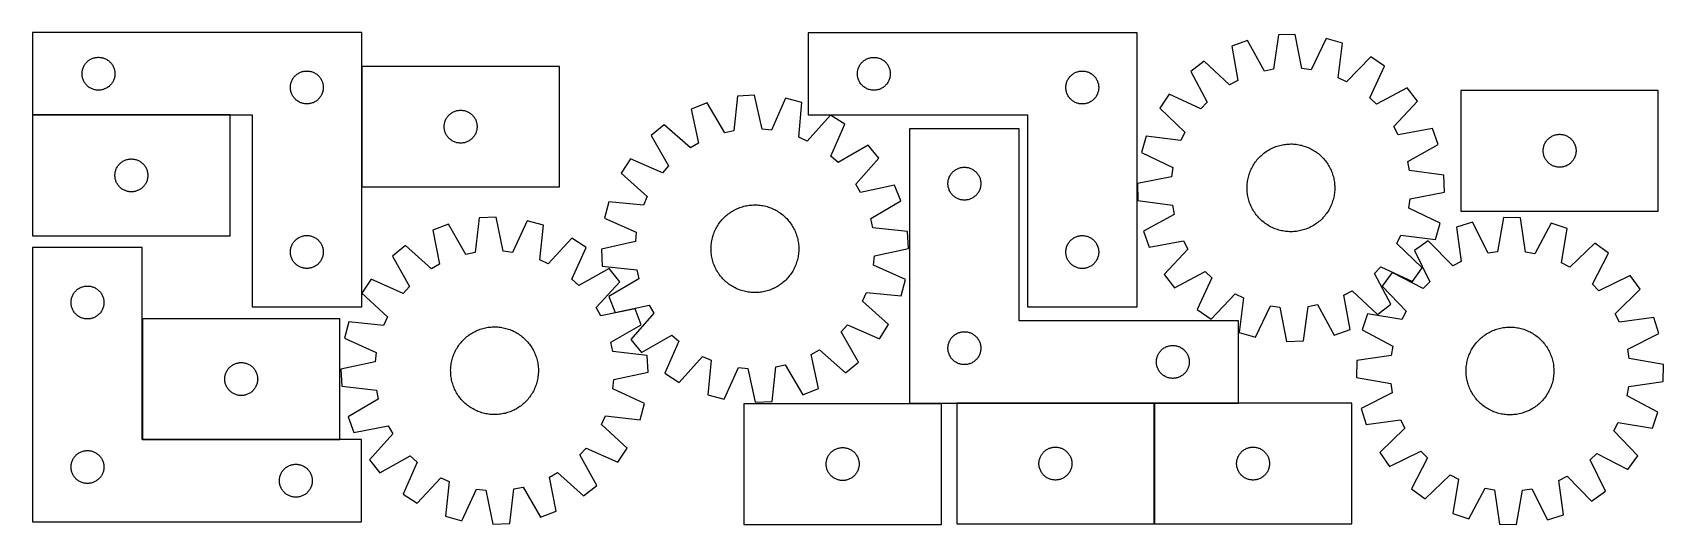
# Model space of a CAD drawing. Header units: millimetres. Extents: x 7 to 1493, y 7 to 455.
import ezdxf

# ---------------------------------------------------------------- set-up
doc = ezdxf.new("R2010")
doc.units = ezdxf.units.MM
doc.layers.add('COMMON', color=5, linetype='CONTINUOUS', true_color=0x0000ff)
doc.layers.add('CUT', color=7, linetype='CONTINUOUS', true_color=0x000000)

msp = doc.modelspace()

# ---------------------------------------------------------------- linework, layer by layer
at = {"layer": 'COMMON'}
for p, q in [((306.698566, 424.124818), (306.698566, 314.124818)), ((186.598566, 379.780439), (6.598566, 379.780439)), ((106.662804, 194.029847), (106.662804, 84.029847)), ((1029.107246, 117.065644), (849.107246, 117.065644)), ((1029.207246, 116.965643), (1029.207246, 6.965643)), ((1106.116759, 117.065644), (1029.307247, 117.065644)), ((106.762805, 83.929846), (286.762805, 83.929846))]:
    msp.add_line(p, q, dxfattribs=at)
at = {"layer": 'CUT'}
for p, q in [((306.598566, 454.880439), (6.598566, 454.880439)), ((6.598566, 454.880439), (6.598566, 379.880439)), ((306.598566, 204.880439), (306.598566, 454.880439)), ((1013.573358, 454.826728), (713.573358, 454.826728)), ((713.573358, 454.826728), (713.573358, 379.826728)), ((1013.573358, 204.826728), (1013.573358, 454.826728)), ((1114.3029, 447.662508), (1099.802062, 442.518946)), ((1129.627897, 419.83951), (1114.3029, 447.662508)), ((1142.361135, 452.877992), (1138.057844, 421.406475)), ((1157.7417, 453.288806), (1142.361135, 452.877992)), ((1163.718859, 422.091878), (1157.7417, 453.288806)), ((1186.038341, 449.578554), (1172.220433, 420.977152)), ((1200.793076, 445.216405), (1186.038341, 449.578554)), ((60.23985, 430.965973), (60.947647, 431.275298)), ((60.947647, 431.275298), (61.67043, 431.547777)), ((61.67043, 431.547777), (62.406281, 431.782687)), ((62.406281, 431.782687), (63.15325, 431.979404)), ((63.15325, 431.979404), (63.909354, 432.137408)), ((63.909354, 432.137408), (64.67259, 432.256279)), ((64.67259, 432.256279), (65.440934, 432.335702)), ((65.440934, 432.335702), (66.212347, 432.375466)), ((66.212347, 432.375466), (66.984784, 432.375466)), ((66.984784, 432.375466), (67.756198, 432.335702)), ((67.756198, 432.335702), (68.524541, 432.256279)), ((68.524541, 432.256279), (69.287777, 432.137408)), ((69.287777, 432.137408), (70.043882, 431.979404)), ((70.043882, 431.979404), (70.79085, 431.782687)), ((70.79085, 431.782687), (71.526701, 431.547777)), ((71.526701, 431.547777), (72.249484, 431.275298)), ((72.249484, 431.275298), (72.957282, 430.965973)), ((767.214642, 430.912262), (767.92244, 431.221587)), ((767.92244, 431.221587), (768.645223, 431.494066)), ((768.645223, 431.494066), (769.381074, 431.728976)), ((769.381074, 431.728976), (770.128042, 431.925693)), ((770.128042, 431.925693), (770.884147, 432.083697)), ((770.884147, 432.083697), (771.647383, 432.202568)), ((771.647383, 432.202568), (772.415726, 432.281991)), ((772.415726, 432.281991), (773.18714, 432.321755)), ((773.18714, 432.321755), (773.959577, 432.321755)), ((773.959577, 432.321755), (774.73099, 432.281991)), ((774.73099, 432.281991), (775.499334, 432.202568)), ((775.499334, 432.202568), (776.26257, 432.083697)), ((776.26257, 432.083697), (777.018674, 431.925693)), ((777.018674, 431.925693), (777.765643, 431.728976)), ((777.765643, 431.728976), (778.501494, 431.494066)), ((778.501494, 431.494066), (779.224277, 431.221587)), ((779.224277, 431.221587), (779.932074, 430.912262)), ((1099.802062, 442.518946), (1105.434622, 411.257964)), ((1196.837311, 413.699319), (1200.793076, 445.216405)), ((1226.558249, 432.943603), (1204.578319, 410.012022)), ((1239.242857, 424.235489), (1226.558249, 432.943603)), ((51.598566, 417.380439), (51.618454, 418.15262)), ((51.618454, 416.608257), (51.598566, 417.380439)), ((51.618454, 418.15262), (51.678068, 418.922754)), ((51.678068, 415.838124), (51.618454, 416.608257)), ((51.678068, 418.922754), (51.777247, 419.688797)), ((51.777247, 419.688797), (51.91573, 420.44872)), ((51.91573, 420.44872), (52.09315, 421.200506)), ((52.09315, 421.200506), (52.309035, 421.942161)), ((52.309035, 421.942161), (52.562813, 422.67172)), ((52.562813, 422.67172), (52.853812, 423.387247)), ((52.853812, 423.387247), (53.18126, 424.086846)), ((53.18126, 424.086846), (53.544287, 424.76866)), ((53.544287, 424.76866), (53.941932, 425.430882)), ((53.941932, 425.430882), (54.373141, 426.071755)), ((54.373141, 426.071755), (54.836769, 426.689581)), ((54.836769, 426.689581), (55.331587, 427.282721)), ((55.331587, 427.282721), (55.856283, 427.849601)), ((55.856283, 427.849601), (56.409466, 428.388719)), ((56.409466, 428.388719), (56.989668, 428.898645)), ((56.989668, 428.898645), (57.595352, 429.378027)), ((57.595352, 429.378027), (58.22491, 429.825594)), ((58.22491, 429.825594), (58.876674, 430.240158)), ((58.876674, 430.240158), (59.548915, 430.620621)), ((59.548915, 430.620621), (60.23985, 430.965973)), ((72.957282, 430.965973), (73.648217, 430.620621)), ((73.648217, 430.620621), (74.320458, 430.240158)), ((74.320458, 430.240158), (74.972222, 429.825594)), ((74.972222, 429.825594), (75.60178, 429.378027)), ((75.60178, 429.378027), (76.207463, 428.898645)), ((76.207463, 428.898645), (76.787666, 428.388719)), ((76.787666, 428.388719), (77.340849, 427.849601)), ((77.340849, 427.849601), (77.865545, 427.282721)), ((77.865545, 427.282721), (78.360363, 426.689581)), ((78.360363, 426.689581), (78.823991, 426.071755)), ((78.823991, 426.071755), (79.255199, 425.430882)), ((79.255199, 425.430882), (79.652844, 424.76866)), ((79.652844, 424.76866), (80.015872, 424.086846)), ((80.015872, 424.086846), (80.343319, 423.387247)), ((80.343319, 423.387247), (80.634318, 422.67172)), ((80.634318, 422.67172), (80.888096, 421.942161)), ((80.888096, 421.942161), (81.103982, 421.200506)), ((81.103982, 421.200506), (81.281401, 420.44872)), ((81.281401, 420.44872), (81.419884, 419.688797)), ((81.419884, 419.688797), (81.519064, 418.922754)), ((81.519064, 418.922754), (81.578677, 418.15262)), ((81.578677, 416.608257), (81.519064, 415.838124)), ((81.578677, 418.15262), (81.598566, 417.380439)), ((81.598566, 417.380439), (81.578677, 416.608257)), ((246.409466, 415.888719), (246.989668, 416.398645)), ((246.989668, 416.398645), (247.595352, 416.878027)), ((247.595352, 416.878027), (248.22491, 417.325594)), ((248.22491, 417.325594), (248.876674, 417.740158)), ((248.876674, 417.740158), (249.548915, 418.120621)), ((249.548915, 418.120621), (250.23985, 418.465973)), ((250.23985, 418.465973), (250.947647, 418.775298)), ((250.947647, 418.775298), (251.67043, 419.047777)), ((251.67043, 419.047777), (252.406281, 419.282687)), ((252.406281, 419.282687), (253.15325, 419.479404)), ((253.15325, 419.479404), (253.909354, 419.637408)), ((253.909354, 419.637408), (254.67259, 419.756279)), ((254.67259, 419.756279), (255.440934, 419.835702)), ((255.440934, 419.835702), (256.212347, 419.875466)), ((256.212347, 419.875466), (256.984784, 419.875466)), ((256.984784, 419.875466), (257.756198, 419.835702)), ((257.756198, 419.835702), (258.524541, 419.756279)), ((258.524541, 419.756279), (259.287777, 419.637408)), ((259.287777, 419.637408), (260.043882, 419.479404)), ((260.043882, 419.479404), (260.79085, 419.282687)), ((260.79085, 419.282687), (261.526701, 419.047777)), ((261.526701, 419.047777), (262.249484, 418.775298)), ((262.249484, 418.775298), (262.957282, 418.465973)), ((262.957282, 418.465973), (263.648217, 418.120621)), ((263.648217, 418.120621), (264.320458, 417.740158)), ((264.320458, 417.740158), (264.972222, 417.325594)), ((264.972222, 417.325594), (265.60178, 416.878027)), ((265.60178, 416.878027), (266.207463, 416.398645)), ((266.207463, 416.398645), (266.787666, 415.888719)), ((486.798567, 424.124818), (306.798567, 424.124818)), ((306.798567, 424.124818), (306.798567, 314.124818)), ((486.798567, 314.124818), (486.798567, 424.124818)), ((758.573358, 417.326728), (758.593247, 418.098909)), ((758.593247, 416.554547), (758.573358, 417.326728)), ((758.593247, 418.098909), (758.65286, 418.869043)), ((758.65286, 415.784413), (758.593247, 416.554547)), ((758.65286, 418.869043), (758.75204, 419.635086)), ((758.75204, 419.635086), (758.890523, 420.395009)), ((758.890523, 420.395009), (759.067942, 421.146795)), ((759.067942, 421.146795), (759.283828, 421.88845)), ((759.283828, 421.88845), (759.537606, 422.618009)), ((759.537606, 422.618009), (759.828605, 423.333536)), ((759.828605, 423.333536), (760.156052, 424.033135)), ((760.156052, 424.033135), (760.51908, 424.714949)), ((760.51908, 424.714949), (760.916725, 425.377171)), ((760.916725, 425.377171), (761.347933, 426.018044)), ((761.347933, 426.018044), (761.811561, 426.63587)), ((761.811561, 426.63587), (762.306379, 427.22901)), ((762.306379, 427.22901), (762.831075, 427.79589)), ((762.831075, 427.79589), (763.384258, 428.335008)), ((763.384258, 428.335008), (763.964461, 428.844935)), ((763.964461, 428.844935), (764.570144, 429.324316)), ((764.570144, 429.324316), (765.199702, 429.771883)), ((765.199702, 429.771883), (765.851466, 430.186447)), ((765.851466, 430.186447), (766.523707, 430.56691)), ((766.523707, 430.56691), (767.214642, 430.912262)), ((779.932074, 430.912262), (780.623009, 430.56691)), ((780.623009, 430.56691), (781.29525, 430.186447)), ((781.29525, 430.186447), (781.947014, 429.771883)), ((781.947014, 429.771883), (782.576572, 429.324316)), ((782.576572, 429.324316), (783.182256, 428.844935)), ((783.182256, 428.844935), (783.762458, 428.335008)), ((783.762458, 428.335008), (784.315641, 427.79589)), ((784.315641, 427.79589), (784.840337, 427.22901)), ((784.840337, 427.22901), (785.335155, 426.63587)), ((785.335155, 426.63587), (785.798783, 426.018044)), ((785.798783, 426.018044), (786.229992, 425.377171)), ((786.229992, 425.377171), (786.627637, 424.714949)), ((786.627637, 424.714949), (786.990664, 424.033135)), ((786.990664, 424.033135), (787.318112, 423.333536)), ((787.318112, 423.333536), (787.609111, 422.618009)), ((787.609111, 422.618009), (787.862889, 421.88845)), ((787.862889, 421.88845), (788.078774, 421.146795)), ((788.078774, 421.146795), (788.256194, 420.395009)), ((788.256194, 420.395009), (788.394677, 419.635086)), ((788.394677, 419.635086), (788.493856, 418.869043)), ((788.493856, 418.869043), (788.55347, 418.098909)), ((788.55347, 416.554547), (788.493856, 415.784413)), ((788.55347, 418.098909), (788.573358, 417.326728)), ((788.573358, 417.326728), (788.55347, 416.554547)), ((953.384258, 415.835008), (953.964461, 416.344935)), ((953.964461, 416.344935), (954.570144, 416.824316)), ((954.570144, 416.824316), (955.199702, 417.271883)), ((955.199702, 417.271883), (955.851466, 417.686447)), ((955.851466, 417.686447), (956.523707, 418.06691)), ((956.523707, 418.06691), (957.214642, 418.412262)), ((957.214642, 418.412262), (957.92244, 418.721587)), ((957.92244, 418.721587), (958.645223, 418.994066)), ((958.645223, 418.994066), (959.381074, 419.228976)), ((959.381074, 419.228976), (960.128042, 419.425693)), ((960.128042, 419.425693), (960.884147, 419.583697)), ((960.884147, 419.583697), (961.647383, 419.702568)), ((961.647383, 419.702568), (962.415726, 419.781991)), ((962.415726, 419.781991), (963.18714, 419.821755)), ((963.18714, 419.821755), (963.959577, 419.821755)), ((963.959577, 419.821755), (964.73099, 419.781991)), ((964.73099, 419.781991), (965.499334, 419.702568)), ((965.499334, 419.702568), (966.26257, 419.583697)), ((966.26257, 419.583697), (967.018674, 419.425693)), ((967.018674, 419.425693), (967.765643, 419.228976)), ((967.765643, 419.228976), (968.501494, 418.994066)), ((968.501494, 418.994066), (969.224277, 418.721587)), ((969.224277, 418.721587), (969.932074, 418.412262)), ((969.932074, 418.412262), (970.623009, 418.06691)), ((970.623009, 418.06691), (971.29525, 417.686447)), ((971.29525, 417.686447), (971.947014, 417.271883)), ((971.947014, 417.271883), (972.576572, 416.824316)), ((972.576572, 416.824316), (973.182256, 416.344935)), ((973.182256, 416.344935), (973.762458, 415.835008)), ((1074.728768, 428.888254), (1062.5271, 419.51543)), ((1062.5271, 419.51543), (1077.544158, 391.525026)), ((1097.901486, 407.162695), (1074.728768, 428.888254)), ((1138.057844, 421.406475), (1129.627897, 419.83951)), ((1172.220433, 420.977152), (1163.718859, 422.091878)), ((1225.741386, 395.483358), (1239.242857, 424.235489)), ((51.777247, 415.07208), (51.678068, 415.838124)), ((51.91573, 414.312158), (51.777247, 415.07208)), ((52.09315, 413.560372), (51.91573, 414.312158)), ((52.309035, 412.818716), (52.09315, 413.560372)), ((52.562813, 412.089157), (52.309035, 412.818716)), ((52.853812, 411.37363), (52.562813, 412.089157)), ((53.18126, 410.674032), (52.853812, 411.37363)), ((53.544287, 409.992218), (53.18126, 410.674032)), ((53.941932, 409.329996), (53.544287, 409.992218)), ((54.373141, 408.689122), (53.941932, 409.329996)), ((54.836769, 408.071297), (54.373141, 408.689122)), ((55.331587, 407.478157), (54.836769, 408.071297)), ((55.856283, 406.911276), (55.331587, 407.478157)), ((56.409466, 406.372158), (55.856283, 406.911276)), ((56.989668, 405.862232), (56.409466, 406.372158)), ((57.595352, 405.38285), (56.989668, 405.862232)), ((58.22491, 404.935284), (57.595352, 405.38285)), ((58.876674, 404.520719), (58.22491, 404.935284)), ((59.548915, 404.140257), (58.876674, 404.520719)), ((60.23985, 403.794905), (59.548915, 404.140257)), ((60.947647, 403.485579), (60.23985, 403.794905)), ((61.67043, 403.2131), (60.947647, 403.485579)), ((62.406281, 402.978191), (61.67043, 403.2131)), ((63.15325, 402.781473), (62.406281, 402.978191)), ((63.909354, 402.623469), (63.15325, 402.781473)), ((64.67259, 402.504599), (63.909354, 402.623469)), ((65.440934, 402.425176), (64.67259, 402.504599)), ((66.212347, 402.385412), (65.440934, 402.425176)), ((66.984784, 402.385412), (66.212347, 402.385412)), ((67.756198, 402.425176), (66.984784, 402.385412)), ((68.524541, 402.504599), (67.756198, 402.425176)), ((69.287777, 402.623469), (68.524541, 402.504599)), ((70.043882, 402.781473), (69.287777, 402.623469)), ((70.79085, 402.978191), (70.043882, 402.781473)), ((71.526701, 403.2131), (70.79085, 402.978191)), ((72.249484, 403.485579), (71.526701, 403.2131)), ((72.957282, 403.794905), (72.249484, 403.485579)), ((73.648217, 404.140257), (72.957282, 403.794905)), ((74.320458, 404.520719), (73.648217, 404.140257)), ((74.972222, 404.935284), (74.320458, 404.520719)), ((75.60178, 405.38285), (74.972222, 404.935284)), ((76.207463, 405.862232), (75.60178, 405.38285)), ((76.787666, 406.372158), (76.207463, 405.862232)), ((77.340849, 406.911276), (76.787666, 406.372158)), ((77.865545, 407.478157), (77.340849, 406.911276)), ((78.360363, 408.071297), (77.865545, 407.478157)), ((78.823991, 408.689122), (78.360363, 408.071297)), ((79.255199, 409.329996), (78.823991, 408.689122)), ((79.652844, 409.992218), (79.255199, 409.329996)), ((80.015872, 410.674032), (79.652844, 409.992218)), ((80.343319, 411.37363), (80.015872, 410.674032)), ((80.634318, 412.089157), (80.343319, 411.37363)), ((80.888096, 412.818716), (80.634318, 412.089157)), ((81.103982, 413.560372), (80.888096, 412.818716)), ((81.281401, 414.312158), (81.103982, 413.560372)), ((81.419884, 415.07208), (81.281401, 414.312158)), ((81.519064, 415.838124), (81.419884, 415.07208)), ((241.598566, 404.880439), (241.618454, 405.65262)), ((241.618454, 404.108257), (241.598566, 404.880439)), ((241.618454, 405.65262), (241.678068, 406.422754)), ((241.678068, 403.338124), (241.618454, 404.108257)), ((241.678068, 406.422754), (241.777247, 407.188797)), ((241.777247, 402.57208), (241.678068, 403.338124)), ((241.777247, 407.188797), (241.91573, 407.94872)), ((241.91573, 401.812158), (241.777247, 402.57208)), ((241.91573, 407.94872), (242.09315, 408.700506)), ((242.09315, 401.060372), (241.91573, 401.812158)), ((242.09315, 408.700506), (242.309035, 409.442161)), ((242.309035, 409.442161), (242.562813, 410.17172)), ((242.562813, 410.17172), (242.853812, 410.887247)), ((242.853812, 410.887247), (243.18126, 411.586846)), ((243.18126, 411.586846), (243.544287, 412.26866)), ((243.544287, 412.26866), (243.941932, 412.930882)), ((243.941932, 412.930882), (244.373141, 413.571755)), ((244.373141, 413.571755), (244.836769, 414.189581)), ((244.836769, 414.189581), (245.331587, 414.782721)), ((245.331587, 414.782721), (245.856283, 415.349601)), ((245.856283, 415.349601), (246.409466, 415.888719)), ((266.787666, 415.888719), (267.340849, 415.349601)), ((267.340849, 415.349601), (267.865545, 414.782721)), ((267.865545, 414.782721), (268.360363, 414.189581)), ((268.360363, 414.189581), (268.823991, 413.571755)), ((268.823991, 413.571755), (269.255199, 412.930882)), ((269.255199, 412.930882), (269.652844, 412.26866)), ((269.652844, 412.26866), (270.015872, 411.586846)), ((270.015872, 411.586846), (270.343319, 410.887247)), ((270.343319, 410.887247), (270.634318, 410.17172)), ((270.634318, 410.17172), (270.888096, 409.442161)), ((270.888096, 409.442161), (271.103982, 408.700506)), ((271.103982, 408.700506), (271.281401, 407.94872)), ((271.281401, 401.812158), (271.103982, 401.060372)), ((271.281401, 407.94872), (271.419884, 407.188797)), ((271.419884, 402.57208), (271.281401, 401.812158)), ((271.419884, 407.188797), (271.519064, 406.422754)), ((271.519064, 403.338124), (271.419884, 402.57208)), ((271.519064, 406.422754), (271.578677, 405.65262)), ((271.578677, 404.108257), (271.519064, 403.338124)), ((271.578677, 405.65262), (271.598566, 404.880439)), ((271.598566, 404.880439), (271.578677, 404.108257)), ((758.75204, 415.018369), (758.65286, 415.784413)), ((758.890523, 414.258447), (758.75204, 415.018369)), ((759.067942, 413.506661), (758.890523, 414.258447)), ((759.283828, 412.765005), (759.067942, 413.506661)), ((759.537606, 412.035447), (759.283828, 412.765005)), ((759.828605, 411.319919), (759.537606, 412.035447)), ((760.156052, 410.620321), (759.828605, 411.319919)), ((760.51908, 409.938507), (760.156052, 410.620321)), ((760.916725, 409.276285), (760.51908, 409.938507)), ((761.347933, 408.635411), (760.916725, 409.276285)), ((761.811561, 408.017586), (761.347933, 408.635411)), ((762.306379, 407.424446), (761.811561, 408.017586)), ((762.831075, 406.857566), (762.306379, 407.424446)), ((763.384258, 406.318447), (762.831075, 406.857566)), ((763.964461, 405.808521), (763.384258, 406.318447)), ((764.570144, 405.329139), (763.964461, 405.808521)), ((765.199702, 404.881573), (764.570144, 405.329139)), ((765.851466, 404.467008), (765.199702, 404.881573)), ((766.523707, 404.086546), (765.851466, 404.467008)), ((767.214642, 403.741194), (766.523707, 404.086546)), ((767.92244, 403.431868), (767.214642, 403.741194)), ((768.645223, 403.159389), (767.92244, 403.431868)), ((769.381074, 402.92448), (768.645223, 403.159389)), ((770.128042, 402.727762), (769.381074, 402.92448)), ((770.884147, 402.569759), (770.128042, 402.727762)), ((771.647383, 402.450888), (770.884147, 402.569759)), ((772.415726, 402.371465), (771.647383, 402.450888)), ((773.18714, 402.331701), (772.415726, 402.371465)), ((773.959577, 402.331701), (773.18714, 402.331701)), ((774.73099, 402.371465), (773.959577, 402.331701)), ((775.499334, 402.450888), (774.73099, 402.371465)), ((776.26257, 402.569759), (775.499334, 402.450888)), ((777.018674, 402.727762), (776.26257, 402.569759)), ((777.765643, 402.92448), (777.018674, 402.727762)), ((778.501494, 403.159389), (777.765643, 402.92448)), ((779.224277, 403.431868), (778.501494, 403.159389)), ((779.932074, 403.741194), (779.224277, 403.431868)), ((780.623009, 404.086546), (779.932074, 403.741194)), ((781.29525, 404.467008), (780.623009, 404.086546)), ((781.947014, 404.881573), (781.29525, 404.467008)), ((782.576572, 405.329139), (781.947014, 404.881573)), ((783.182256, 405.808521), (782.576572, 405.329139)), ((783.762458, 406.318447), (783.182256, 405.808521)), ((784.315641, 406.857566), (783.762458, 406.318447)), ((784.840337, 407.424446), (784.315641, 406.857566)), ((785.335155, 408.017586), (784.840337, 407.424446)), ((785.798783, 408.635411), (785.335155, 408.017586)), ((786.229992, 409.276285), (785.798783, 408.635411)), ((786.627637, 409.938507), (786.229992, 409.276285)), ((786.990664, 410.620321), (786.627637, 409.938507)), ((787.318112, 411.319919), (786.990664, 410.620321)), ((787.609111, 412.035447), (787.318112, 411.319919)), ((787.862889, 412.765005), (787.609111, 412.035447)), ((788.078774, 413.506661), (787.862889, 412.765005)), ((788.256194, 414.258447), (788.078774, 413.506661)), ((788.394677, 415.018369), (788.256194, 414.258447)), ((788.493856, 415.784413), (788.394677, 415.018369)), ((948.573358, 404.826728), (948.593247, 405.598909)), ((948.593247, 404.054547), (948.573358, 404.826728)), ((948.593247, 405.598909), (948.65286, 406.369043)), ((948.65286, 403.284413), (948.593247, 404.054547)), ((948.65286, 406.369043), (948.75204, 407.135086)), ((948.75204, 402.518369), (948.65286, 403.284413)), ((948.75204, 407.135086), (948.890523, 407.895009)), ((948.890523, 401.758447), (948.75204, 402.518369)), ((948.890523, 407.895009), (949.067942, 408.646795)), ((949.067942, 401.006661), (948.890523, 401.758447)), ((949.067942, 408.646795), (949.283828, 409.38845)), ((949.283828, 409.38845), (949.537606, 410.118009)), ((949.537606, 410.118009), (949.828605, 410.833536)), ((949.828605, 410.833536), (950.156052, 411.533135)), ((950.156052, 411.533135), (950.51908, 412.214949)), ((950.51908, 412.214949), (950.916725, 412.877171)), ((950.916725, 412.877171), (951.347933, 413.518044)), ((951.347933, 413.518044), (951.811561, 414.13587)), ((951.811561, 414.13587), (952.306379, 414.72901)), ((952.306379, 414.72901), (952.831075, 415.29589)), ((952.831075, 415.29589), (953.384258, 415.835008)), ((973.762458, 415.835008), (974.315641, 415.29589)), ((974.315641, 415.29589), (974.840337, 414.72901)), ((974.840337, 414.72901), (975.335155, 414.13587)), ((975.335155, 414.13587), (975.798783, 413.518044)), ((975.798783, 413.518044), (976.229992, 412.877171)), ((976.229992, 412.877171), (976.627637, 412.214949)), ((976.627637, 412.214949), (976.990664, 411.533135)), ((976.990664, 411.533135), (977.318112, 410.833536)), ((977.318112, 410.833536), (977.609111, 410.118009)), ((977.609111, 410.118009), (977.862889, 409.38845)), ((977.862889, 409.38845), (978.078774, 408.646795)), ((978.078774, 408.646795), (978.256194, 407.895009)), ((978.256194, 401.758447), (978.078774, 401.006661)), ((978.256194, 407.895009), (978.394677, 407.135086)), ((978.394677, 402.518369), (978.256194, 401.758447)), ((978.394677, 407.135086), (978.493856, 406.369043)), ((978.493856, 403.284413), (978.394677, 402.518369)), ((978.493856, 406.369043), (978.55347, 405.598909)), ((978.55347, 404.054547), (978.493856, 403.284413)), ((978.55347, 405.598909), (978.573358, 404.826728)), ((978.573358, 404.826728), (978.55347, 404.054547)), ((1105.434622, 411.257964), (1097.901486, 407.162695)), ((1204.578319, 410.012022), (1196.837311, 413.699319)), ((1259.954489, 404.601485), (1231.964085, 389.584427)), ((1269.327313, 392.399816), (1259.954489, 404.601485)), ((1488.786998, 402.147528), (1308.786998, 402.147528)), ((1308.786998, 402.147528), (1308.786998, 292.147528)), ((1488.786998, 292.147528), (1488.786998, 402.147528)), ((242.309035, 400.318716), (242.09315, 401.060372)), ((242.562813, 399.589157), (242.309035, 400.318716)), ((242.853812, 398.87363), (242.562813, 399.589157)), ((243.18126, 398.174032), (242.853812, 398.87363)), ((243.544287, 397.492218), (243.18126, 398.174032)), ((243.941932, 396.829996), (243.544287, 397.492218)), ((244.373141, 396.189122), (243.941932, 396.829996)), ((244.836769, 395.571297), (244.373141, 396.189122)), ((245.331587, 394.978157), (244.836769, 395.571297)), ((245.856283, 394.411276), (245.331587, 394.978157)), ((246.409466, 393.872158), (245.856283, 394.411276)), ((246.989668, 393.362232), (246.409466, 393.872158)), ((247.595352, 392.88285), (246.989668, 393.362232)), ((248.22491, 392.435284), (247.595352, 392.88285)), ((248.876674, 392.020719), (248.22491, 392.435284)), ((249.548915, 391.640257), (248.876674, 392.020719)), ((250.23985, 391.294905), (249.548915, 391.640257)), ((250.947647, 390.985579), (250.23985, 391.294905)), ((251.67043, 390.7131), (250.947647, 390.985579)), ((252.406281, 390.478191), (251.67043, 390.7131)), ((253.15325, 390.281473), (252.406281, 390.478191)), ((253.909354, 390.123469), (253.15325, 390.281473)), ((254.67259, 390.004599), (253.909354, 390.123469)), ((255.440934, 389.925176), (254.67259, 390.004599)), ((256.212347, 389.885412), (255.440934, 389.925176)), ((256.984784, 389.885412), (256.212347, 389.885412)), ((257.756198, 389.925176), (256.984784, 389.885412)), ((258.524541, 390.004599), (257.756198, 389.925176)), ((259.287777, 390.123469), (258.524541, 390.004599)), ((260.043882, 390.281473), (259.287777, 390.123469)), ((260.79085, 390.478191), (260.043882, 390.281473)), ((261.526701, 390.7131), (260.79085, 390.478191)), ((262.249484, 390.985579), (261.526701, 390.7131)), ((262.957282, 391.294905), (262.249484, 390.985579)), ((263.648217, 391.640257), (262.957282, 391.294905)), ((264.320458, 392.020719), (263.648217, 391.640257)), ((264.972222, 392.435284), (264.320458, 392.020719)), ((265.60178, 392.88285), (264.972222, 392.435284)), ((266.207463, 393.362232), (265.60178, 392.88285)), ((266.787666, 393.872158), (266.207463, 393.362232)), ((267.340849, 394.411276), (266.787666, 393.872158)), ((267.865545, 394.978157), (267.340849, 394.411276)), ((268.360363, 395.571297), (267.865545, 394.978157)), ((268.823991, 396.189122), (268.360363, 395.571297)), ((269.255199, 396.829996), (268.823991, 396.189122)), ((269.652844, 397.492218), (269.255199, 396.829996)), ((270.015872, 398.174032), (269.652844, 397.492218)), ((270.343319, 398.87363), (270.015872, 398.174032)), ((270.634318, 399.589157), (270.343319, 398.87363)), ((270.888096, 400.318716), (270.634318, 399.589157)), ((271.103982, 401.060372), (270.888096, 400.318716)), ((621.458129, 390.818637), (607.124301, 385.226509)), ((637.641156, 363.485792), (621.458129, 390.818637)), ((649.340558, 396.904359), (646.018282, 365.314215)), ((664.700902, 397.793392), (649.340558, 396.904359)), ((671.645561, 366.797482), (664.700902, 397.793392)), ((693.099258, 394.965115), (680.177695, 365.947741)), ((707.98254, 391.064028), (693.099258, 394.965115)), ((705.009041, 359.439148), (707.98254, 391.064028)), ((949.283828, 400.265005), (949.067942, 401.006661)), ((949.537606, 399.535447), (949.283828, 400.265005)), ((949.828605, 398.819919), (949.537606, 399.535447)), ((950.156052, 398.120321), (949.828605, 398.819919)), ((950.51908, 397.438507), (950.156052, 398.120321)), ((950.916725, 396.776285), (950.51908, 397.438507)), ((951.347933, 396.135411), (950.916725, 396.776285)), ((951.811561, 395.517586), (951.347933, 396.135411)), ((952.306379, 394.924446), (951.811561, 395.517586)), ((952.831075, 394.357566), (952.306379, 394.924446)), ((953.384258, 393.818447), (952.831075, 394.357566)), ((953.964461, 393.308521), (953.384258, 393.818447)), ((954.570144, 392.829139), (953.964461, 393.308521)), ((955.199702, 392.381573), (954.570144, 392.829139)), ((955.851466, 391.967008), (955.199702, 392.381573)), ((956.523707, 391.586546), (955.851466, 391.967008)), ((957.214642, 391.241194), (956.523707, 391.586546)), ((957.92244, 390.931868), (957.214642, 391.241194)), ((958.645223, 390.659389), (957.92244, 390.931868)), ((959.381074, 390.42448), (958.645223, 390.659389)), ((960.128042, 390.227762), (959.381074, 390.42448)), ((960.884147, 390.069759), (960.128042, 390.227762)), ((961.647383, 389.950888), (960.884147, 390.069759)), ((962.415726, 389.871465), (961.647383, 389.950888)), ((963.18714, 389.831701), (962.415726, 389.871465)), ((963.959577, 389.831701), (963.18714, 389.831701)), ((964.73099, 389.871465), (963.959577, 389.831701)), ((965.499334, 389.950888), (964.73099, 389.871465)), ((966.26257, 390.069759), (965.499334, 389.950888)), ((967.018674, 390.227762), (966.26257, 390.069759)), ((967.765643, 390.42448), (967.018674, 390.227762)), ((968.501494, 390.659389), (967.765643, 390.42448)), ((969.224277, 390.931868), (968.501494, 390.659389)), ((969.932074, 391.241194), (969.224277, 390.931868)), ((970.623009, 391.586546), (969.932074, 391.241194)), ((971.29525, 391.967008), (970.623009, 391.586546)), ((971.947014, 392.381573), (971.29525, 391.967008)), ((972.576572, 392.829139), (971.947014, 392.381573)), ((973.182256, 393.308521), (972.576572, 392.829139)), ((973.762458, 393.818447), (973.182256, 393.308521)), ((974.315641, 394.357566), (973.762458, 393.818447)), ((974.840337, 394.924446), (974.315641, 394.357566)), ((975.335155, 395.517586), (974.840337, 394.924446)), ((975.798783, 396.135411), (975.335155, 395.517586)), ((976.229992, 396.776285), (975.798783, 396.135411)), ((976.627637, 397.438507), (976.229992, 396.776285)), ((976.990664, 398.120321), (976.627637, 397.438507)), ((977.318112, 398.819919), (976.990664, 398.120321)), ((977.609111, 399.535447), (977.318112, 398.819919)), ((977.862889, 400.265005), (977.609111, 399.535447)), ((978.078774, 401.006661), (977.862889, 400.265005)), ((1042.893095, 398.803798), (1034.184981, 386.11919)), ((1071.645226, 385.302327), (1042.893095, 398.803798)), ((1077.544158, 391.525026), (1071.645226, 385.302327)), ((1231.964085, 389.584427), (1225.741386, 395.483358)), ((1247.601754, 369.227099), (1269.327313, 392.399816)), ((6.598566, 379.880439), (206.598566, 379.880439)), ((186.598566, 379.680438), (6.598566, 379.680438)), ((6.598566, 379.680438), (6.598566, 269.680438)), ((186.598566, 269.680438), (186.598566, 379.680438)), ((206.598566, 379.880439), (206.598566, 204.880439)), ((381.977248, 371.433176), (382.115731, 372.193099)), ((382.115731, 372.193099), (382.293151, 372.944885)), ((382.293151, 372.944885), (382.509036, 373.68654)), ((382.509036, 373.68654), (382.762814, 374.416099)), ((382.762814, 374.416099), (383.053813, 375.131626)), ((383.053813, 375.131626), (383.381261, 375.831225)), ((383.381261, 375.831225), (383.744288, 376.513039)), ((383.744288, 376.513039), (384.141933, 377.175261)), ((384.141933, 377.175261), (384.573142, 377.816134)), ((384.573142, 377.816134), (385.03677, 378.43396)), ((385.03677, 378.43396), (385.531588, 379.0271)), ((385.531588, 379.0271), (386.056284, 379.59398)), ((386.056284, 379.59398), (386.609467, 380.133098)), ((386.609467, 380.133098), (387.189669, 380.643024)), ((387.189669, 380.643024), (387.795353, 381.122406)), ((387.795353, 381.122406), (388.424911, 381.569973)), ((388.424911, 381.569973), (389.076675, 381.984537)), ((389.076675, 381.984537), (389.748916, 382.365)), ((389.748916, 382.365), (390.439851, 382.710352)), ((390.439851, 382.710352), (391.147648, 383.019677)), ((391.147648, 383.019677), (391.870431, 383.292156)), ((391.870431, 383.292156), (392.606282, 383.527066)), ((392.606282, 383.527066), (393.353251, 383.723783)), ((393.353251, 383.723783), (394.109355, 383.881787)), ((394.109355, 383.881787), (394.872591, 384.000658)), ((394.872591, 384.000658), (395.640935, 384.080081)), ((395.640935, 384.080081), (396.412348, 384.119845)), ((396.412348, 384.119845), (397.184785, 384.119845)), ((397.184785, 384.119845), (397.956199, 384.080081)), ((397.956199, 384.080081), (398.724542, 384.000658)), ((398.724542, 384.000658), (399.487778, 383.881787)), ((399.487778, 383.881787), (400.243883, 383.723783)), ((400.243883, 383.723783), (400.990851, 383.527066)), ((400.990851, 383.527066), (401.726702, 383.292156)), ((401.726702, 383.292156), (402.449485, 383.019677)), ((402.449485, 383.019677), (403.157283, 382.710352)), ((403.157283, 382.710352), (403.848218, 382.365)), ((403.848218, 382.365), (404.520459, 381.984537)), ((404.520459, 381.984537), (405.172223, 381.569973)), ((405.172223, 381.569973), (405.801781, 381.122406)), ((405.801781, 381.122406), (406.407464, 380.643024)), ((406.407464, 380.643024), (406.987667, 380.133098)), ((406.987667, 380.133098), (407.54085, 379.59398)), ((407.54085, 379.59398), (408.065546, 379.0271)), ((408.065546, 379.0271), (408.560364, 378.43396)), ((408.560364, 378.43396), (409.023992, 377.816134)), ((409.023992, 377.816134), (409.4552, 377.175261)), ((409.4552, 377.175261), (409.852845, 376.513039)), ((409.852845, 376.513039), (410.215873, 375.831225)), ((410.215873, 375.831225), (410.54332, 375.131626)), ((410.54332, 375.131626), (410.834319, 374.416099)), ((410.834319, 374.416099), (411.088097, 373.68654)), ((411.088097, 373.68654), (411.303983, 372.944885)), ((411.303983, 372.944885), (411.481402, 372.193099)), ((411.481402, 372.193099), (411.619885, 371.433176)), ((607.124301, 385.226509), (613.72652, 354.155856)), ((734.116996, 379.598601), (712.860998, 355.994421)), ((713.573358, 379.826728), (913.573358, 379.826728)), ((747.066336, 371.28926), (734.116996, 379.598601)), ((913.573358, 379.826728), (913.573358, 204.826728)), ((1034.184981, 386.11919), (1057.116562, 364.13926)), ((381.798567, 369.124818), (381.818455, 369.896999)), ((381.818455, 368.352636), (381.798567, 369.124818)), ((381.818455, 369.896999), (381.878069, 370.667133)), ((381.878069, 367.582503), (381.818455, 368.352636)), ((381.878069, 370.667133), (381.977248, 371.433176)), ((381.977248, 366.816459), (381.878069, 367.582503)), ((382.115731, 366.056537), (381.977248, 366.816459)), ((382.293151, 365.304751), (382.115731, 366.056537)), ((382.509036, 364.563095), (382.293151, 365.304751)), ((382.762814, 363.833537), (382.509036, 364.563095)), ((383.053813, 363.118009), (382.762814, 363.833537)), ((383.381261, 362.418411), (383.053813, 363.118009)), ((383.744288, 361.736597), (383.381261, 362.418411)), ((384.141933, 361.074375), (383.744288, 361.736597)), ((384.573142, 360.433501), (384.141933, 361.074375)), ((385.03677, 359.815676), (384.573142, 360.433501)), ((385.531588, 359.222536), (385.03677, 359.815676)), ((386.056284, 358.655655), (385.531588, 359.222536)), ((386.609467, 358.116537), (386.056284, 358.655655)), ((387.189669, 357.606611), (386.609467, 358.116537)), ((387.795353, 357.127229), (387.189669, 357.606611)), ((388.424911, 356.679663), (387.795353, 357.127229)), ((405.801781, 357.127229), (405.172223, 356.679663)), ((406.407464, 357.606611), (405.801781, 357.127229)), ((406.987667, 358.116537), (406.407464, 357.606611)), ((407.54085, 358.655655), (406.987667, 358.116537)), ((408.065546, 359.222536), (407.54085, 358.655655)), ((408.560364, 359.815676), (408.065546, 359.222536)), ((409.023992, 360.433501), (408.560364, 359.815676)), ((409.4552, 361.074375), (409.023992, 360.433501)), ((409.852845, 361.736597), (409.4552, 361.074375)), ((410.215873, 362.418411), (409.852845, 361.736597)), ((410.54332, 363.118009), (410.215873, 362.418411)), ((410.834319, 363.833537), (410.54332, 363.118009)), ((411.088097, 364.563095), (410.834319, 363.833537)), ((411.303983, 365.304751), (411.088097, 364.563095)), ((411.481402, 366.056537), (411.303983, 365.304751)), ((411.619885, 366.816459), (411.481402, 366.056537)), ((411.619885, 371.433176), (411.719065, 370.667133)), ((411.719065, 367.582503), (411.619885, 366.816459)), ((411.719065, 370.667133), (411.778678, 369.896999)), ((411.778678, 368.352636), (411.719065, 367.582503)), ((411.778678, 369.896999), (411.798567, 369.124818)), ((411.798567, 369.124818), (411.778678, 368.352636)), ((582.487127, 370.822498), (570.582908, 361.074672)), ((570.582908, 361.074672), (586.463352, 333.564923)), ((606.324414, 349.828248), (582.487127, 370.822498)), ((646.018282, 365.314215), (637.641156, 363.485792)), ((680.177695, 365.947741), (671.645561, 366.797482)), ((712.860998, 355.994421), (705.009041, 359.439148)), ((734.465745, 342.131073), (747.066336, 371.28926)), ((906.116759, 367.165644), (806.116759, 367.165644)), ((806.116759, 367.165644), (806.116759, 117.165644)), ((906.116759, 192.165644), (906.116759, 367.165644)), ((1021.912179, 360.354016), (1017.55003, 345.599282)), ((1053.429265, 356.398252), (1021.912179, 360.354016)), ((1057.116562, 364.13926), (1053.429265, 356.398252)), ((1251.697023, 361.693962), (1247.601754, 369.227099)), ((1282.958005, 367.326522), (1251.697023, 361.693962)), ((1288.101568, 352.825684), (1282.958005, 367.326522)), ((1387.025201, 356.45667), (1387.520019, 357.04981)), ((1387.520019, 357.04981), (1388.044715, 357.61669)), ((1388.044715, 357.61669), (1388.597898, 358.155808)), ((1388.597898, 358.155808), (1389.1781, 358.665735)), ((1389.1781, 358.665735), (1389.783784, 359.145117)), ((1389.783784, 359.145117), (1390.413342, 359.592683)), ((1390.413342, 359.592683), (1391.065106, 360.007247)), ((1391.065106, 360.007247), (1391.737347, 360.38771)), ((1391.737347, 360.38771), (1392.428282, 360.733062)), ((1392.428282, 360.733062), (1393.13608, 361.042387)), ((1393.13608, 361.042387), (1393.858862, 361.314866)), ((1393.858862, 361.314866), (1394.594714, 361.549776)), ((1394.594714, 361.549776), (1395.341682, 361.746493)), ((1395.341682, 361.746493), (1396.097787, 361.904497)), ((1396.097787, 361.904497), (1396.861023, 362.023368)), ((1396.861023, 362.023368), (1397.629366, 362.102791)), ((1397.629366, 362.102791), (1398.400779, 362.142555)), ((1398.400779, 362.142555), (1399.173217, 362.142555)), ((1399.173217, 362.142555), (1399.94463, 362.102791)), ((1399.94463, 362.102791), (1400.712973, 362.023368)), ((1400.712973, 362.023368), (1401.47621, 361.904497)), ((1401.47621, 361.904497), (1402.232314, 361.746493)), ((1402.232314, 361.746493), (1402.979283, 361.549776)), ((1402.979283, 361.549776), (1403.715134, 361.314866)), ((1403.715134, 361.314866), (1404.437917, 361.042387)), ((1404.437917, 361.042387), (1405.145714, 360.733062)), ((1405.145714, 360.733062), (1405.836649, 360.38771)), ((1405.836649, 360.38771), (1406.50889, 360.007247)), ((1406.50889, 360.007247), (1407.160654, 359.592683)), ((1407.160654, 359.592683), (1407.790212, 359.145117)), ((1407.790212, 359.145117), (1408.395896, 358.665735)), ((1408.395896, 358.665735), (1408.976098, 358.155808)), ((1408.976098, 358.155808), (1409.529281, 357.61669)), ((1409.529281, 357.61669), (1410.053977, 357.04981)), ((1410.053977, 357.04981), (1410.548795, 356.45667)), ((389.076675, 356.265098), (388.424911, 356.679663)), ((389.748916, 355.884636), (389.076675, 356.265098)), ((390.439851, 355.539284), (389.748916, 355.884636)), ((391.147648, 355.229958), (390.439851, 355.539284)), ((391.870431, 354.957479), (391.147648, 355.229958)), ((392.606282, 354.72257), (391.870431, 354.957479)), ((393.353251, 354.525852), (392.606282, 354.72257)), ((394.109355, 354.367849), (393.353251, 354.525852)), ((394.872591, 354.248978), (394.109355, 354.367849)), ((395.640935, 354.169555), (394.872591, 354.248978)), ((396.412348, 354.129791), (395.640935, 354.169555)), ((397.184785, 354.129791), (396.412348, 354.129791)), ((397.956199, 354.169555), (397.184785, 354.129791)), ((398.724542, 354.248978), (397.956199, 354.169555)), ((399.487778, 354.367849), (398.724542, 354.248978)), ((400.243883, 354.525852), (399.487778, 354.367849)), ((400.990851, 354.72257), (400.243883, 354.525852)), ((401.726702, 354.957479), (400.990851, 354.72257)), ((402.449485, 355.229958), (401.726702, 354.957479)), ((403.157283, 355.539284), (402.449485, 355.229958)), ((403.848218, 355.884636), (403.157283, 355.539284)), ((404.520459, 356.265098), (403.848218, 355.884636)), ((405.172223, 356.679663), (404.520459, 356.265098)), ((613.72652, 354.155856), (606.324414, 349.828248)), ((740.868921, 336.428556), (734.465745, 342.131073)), ((768.378669, 352.309), (740.868921, 336.428556)), ((778.126496, 340.404781), (768.378669, 352.309)), ((1017.55003, 345.599282), (1046.151432, 331.781374)), ((1125.410832, 341.540037), (1126.310468, 342.417341)), ((1126.310468, 342.417341), (1127.237216, 343.265954)), ((1127.237216, 343.265954), (1128.190162, 344.085039)), ((1128.190162, 344.085039), (1129.168367, 344.873787)), ((1129.168367, 344.873787), (1130.170864, 345.631419)), ((1130.170864, 345.631419), (1131.196663, 346.357189)), ((1131.196663, 346.357189), (1132.244754, 347.050379)), ((1132.244754, 347.050379), (1133.314101, 347.710306)), ((1133.314101, 347.710306), (1134.40365, 348.336318)), ((1134.40365, 348.336318), (1135.512324, 348.927798)), ((1135.512324, 348.927798), (1136.63903, 349.484161)), ((1136.63903, 349.484161), (1137.782656, 350.004859)), ((1137.782656, 350.004859), (1138.942073, 350.489379)), ((1138.942073, 350.489379), (1140.116137, 350.937241)), ((1140.116137, 350.937241), (1141.30369, 351.348003)), ((1141.30369, 351.348003), (1142.503558, 351.721261)), ((1142.503558, 351.721261), (1143.71456, 352.056647)), ((1143.71456, 352.056647), (1144.935498, 352.353828)), ((1144.935498, 352.353828), (1146.165168, 352.612512)), ((1146.165168, 352.612512), (1147.402357, 352.832443)), ((1147.402357, 352.832443), (1148.645844, 353.013405)), ((1148.645844, 353.013405), (1149.894402, 353.155219)), ((1149.894402, 353.155219), (1151.146798, 353.257744)), ((1151.146798, 353.257744), (1152.401796, 353.320881)), ((1152.401796, 353.320881), (1153.658158, 353.344565)), ((1153.658158, 353.344565), (1154.914644, 353.328775)), ((1154.914644, 353.328775), (1156.170014, 353.273525)), ((1156.170014, 353.273525), (1157.42303, 353.178871)), ((1157.42303, 353.178871), (1158.672453, 353.044905)), ((1158.672453, 353.044905), (1159.917053, 352.871759)), ((1159.917053, 352.871759), (1161.155599, 352.659606)), ((1161.155599, 352.659606), (1162.386871, 352.408653)), ((1162.386871, 352.408653), (1163.609652, 352.119149)), ((1163.609652, 352.119149), (1164.822737, 351.79138)), ((1164.822737, 351.79138), (1166.024927, 351.425668)), ((1166.024927, 351.425668), (1167.215037, 351.022375)), ((1167.215037, 351.022375), (1168.391892, 350.581898)), ((1168.391892, 350.581898), (1169.55433, 350.104674)), ((1169.55433, 350.104674), (1170.701205, 349.591171)), ((1170.701205, 349.591171), (1171.831385, 349.041898)), ((1171.831385, 349.041898), (1172.943754, 348.457396)), ((1172.943754, 348.457396), (1174.037214, 347.838242)), ((1174.037214, 347.838242), (1175.110686, 347.185047)), ((1175.110686, 347.185047), (1176.163112, 346.498456)), ((1176.163112, 346.498456), (1177.193452, 345.779146)), ((1177.193452, 345.779146), (1178.200689, 345.027827)), ((1178.200689, 345.027827), (1179.18383, 344.245241)), ((1179.18383, 344.245241), (1180.141904, 343.43216)), ((1180.141904, 343.43216), (1181.073966, 342.589387)), ((1181.073966, 342.589387), (1181.979096, 341.717752)), ((1260.27857, 337.500687), (1288.101568, 352.825684)), ((1383.786998, 347.147528), (1383.806887, 347.919709)), ((1383.806887, 346.375347), (1383.786998, 347.147528)), ((1383.806887, 347.919709), (1383.8665, 348.689843)), ((1383.8665, 345.605213), (1383.806887, 346.375347)), ((1383.8665, 348.689843), (1383.96568, 349.455887)), ((1383.96568, 344.839169), (1383.8665, 345.605213)), ((1383.96568, 349.455887), (1384.104163, 350.215809)), ((1384.104163, 344.079247), (1383.96568, 344.839169)), ((1384.104163, 350.215809), (1384.281582, 350.967595)), ((1384.281582, 343.327461), (1384.104163, 344.079247)), ((1384.281582, 350.967595), (1384.497467, 351.70925)), ((1384.497467, 342.585805), (1384.281582, 343.327461)), ((1384.497467, 351.70925), (1384.751246, 352.438809)), ((1384.751246, 341.856247), (1384.497467, 342.585805)), ((1384.751246, 352.438809), (1385.042245, 353.154336)), ((1385.042245, 353.154336), (1385.369692, 353.853935)), ((1385.369692, 353.853935), (1385.73272, 354.535749)), ((1385.73272, 354.535749), (1386.130365, 355.197971)), ((1386.130365, 355.197971), (1386.561573, 355.838844)), ((1386.561573, 355.838844), (1387.025201, 356.45667)), ((1410.548795, 356.45667), (1411.012423, 355.838844)), ((1411.012423, 355.838844), (1411.443632, 355.197971)), ((1411.443632, 355.197971), (1411.841277, 354.535749)), ((1411.841277, 354.535749), (1412.204304, 353.853935)), ((1412.204304, 353.853935), (1412.531752, 353.154336)), ((1412.531752, 353.154336), (1412.82275, 352.438809)), ((1412.82275, 352.438809), (1413.076529, 351.70925)), ((1413.076529, 342.585805), (1412.82275, 341.856247)), ((1413.076529, 351.70925), (1413.292414, 350.967595)), ((1413.292414, 343.327461), (1413.076529, 342.585805)), ((1413.292414, 350.967595), (1413.469833, 350.215809)), ((1413.469833, 344.079247), (1413.292414, 343.327461)), ((1413.469833, 350.215809), (1413.608317, 349.455887)), ((1413.608317, 344.839169), (1413.469833, 344.079247)), ((1413.608317, 349.455887), (1413.707496, 348.689843)), ((1413.707496, 345.605213), (1413.608317, 344.839169)), ((1413.707496, 348.689843), (1413.76711, 347.919709)), ((1413.76711, 346.375347), (1413.707496, 345.605213)), ((1413.76711, 347.919709), (1413.786998, 347.147528)), ((1413.786998, 347.147528), (1413.76711, 346.375347)), ((81.777247, 326.988796), (81.91573, 327.748719)), ((81.91573, 327.748719), (82.09315, 328.500505)), ((82.09315, 328.500505), (82.309035, 329.24216)), ((82.309035, 329.24216), (82.562813, 329.971719)), ((82.562813, 329.971719), (82.853812, 330.687246)), ((82.853812, 330.687246), (83.18126, 331.386845)), ((83.18126, 331.386845), (83.544287, 332.068659)), ((83.544287, 332.068659), (83.941932, 332.730881)), ((83.941932, 332.730881), (84.373141, 333.371754)), ((84.373141, 333.371754), (84.836769, 333.98958)), ((84.836769, 333.98958), (85.331587, 334.58272)), ((85.331587, 334.58272), (85.856283, 335.1496)), ((85.856283, 335.1496), (86.409466, 335.688718)), ((86.409466, 335.688718), (86.989668, 336.198644)), ((86.989668, 336.198644), (87.595352, 336.678026)), ((87.595352, 336.678026), (88.22491, 337.125593)), ((88.22491, 337.125593), (88.876674, 337.540157)), ((88.876674, 337.540157), (89.548915, 337.92062)), ((89.548915, 337.92062), (90.23985, 338.265972)), ((90.23985, 338.265972), (90.947647, 338.575297)), ((90.947647, 338.575297), (91.67043, 338.847776)), ((91.67043, 338.847776), (92.406281, 339.082686)), ((92.406281, 339.082686), (93.15325, 339.279403)), ((93.15325, 339.279403), (93.909354, 339.437407)), ((93.909354, 339.437407), (94.67259, 339.556278)), ((94.67259, 339.556278), (95.440934, 339.635701)), ((95.440934, 339.635701), (96.212347, 339.675465)), ((96.212347, 339.675465), (96.984784, 339.675465)), ((96.984784, 339.675465), (97.756198, 339.635701)), ((97.756198, 339.635701), (98.524541, 339.556278)), ((98.524541, 339.556278), (99.287777, 339.437407)), ((99.287777, 339.437407), (100.043882, 339.279403)), ((100.043882, 339.279403), (100.79085, 339.082686)), ((100.79085, 339.082686), (101.526701, 338.847776)), ((101.526701, 338.847776), (102.249484, 338.575297)), ((102.249484, 338.575297), (102.957282, 338.265972)), ((102.957282, 338.265972), (103.648217, 337.92062)), ((103.648217, 337.92062), (104.320458, 337.540157)), ((104.320458, 337.540157), (104.972222, 337.125593)), ((104.972222, 337.125593), (105.60178, 336.678026)), ((105.60178, 336.678026), (106.207463, 336.198644)), ((106.207463, 336.198644), (106.787666, 335.688718)), ((106.787666, 335.688718), (107.340849, 335.1496)), ((107.340849, 335.1496), (107.865545, 334.58272)), ((107.865545, 334.58272), (108.360363, 333.98958)), ((108.360363, 333.98958), (108.823991, 333.371754)), ((108.823991, 333.371754), (109.255199, 332.730881)), ((109.255199, 332.730881), (109.652844, 332.068659)), ((109.652844, 332.068659), (110.015872, 331.386845)), ((110.015872, 331.386845), (110.343319, 330.687246)), ((110.343319, 330.687246), (110.634318, 329.971719)), ((110.634318, 329.971719), (110.888096, 329.24216)), ((110.888096, 329.24216), (111.103982, 328.500505)), ((111.103982, 328.500505), (111.281401, 327.748719)), ((111.281401, 327.748719), (111.419884, 326.988796)), ((551.602648, 339.762338), (543.293307, 326.812999)), ((580.760835, 327.161747), (551.602648, 339.762338)), ((586.463352, 333.564923), (580.760835, 327.161747)), ((757.132246, 316.567495), (778.126496, 340.404781)), ((844.84978, 327.067926), (845.374477, 327.634806)), ((845.374477, 327.634806), (845.927659, 328.173925)), ((845.927659, 328.173925), (846.507862, 328.683851)), ((846.507862, 328.683851), (847.113545, 329.163233)), ((847.113545, 329.163233), (847.743104, 329.610799)), ((847.743104, 329.610799), (848.394867, 330.025364)), ((848.394867, 330.025364), (849.067108, 330.405826)), ((849.067108, 330.405826), (849.758044, 330.751178)), ((849.758044, 330.751178), (850.465841, 331.060504)), ((850.465841, 331.060504), (851.188624, 331.332983)), ((851.188624, 331.332983), (851.924475, 331.567892)), ((851.924475, 331.567892), (852.671443, 331.76461)), ((852.671443, 331.76461), (853.427548, 331.922613)), ((853.427548, 331.922613), (854.190784, 332.041484)), ((854.190784, 332.041484), (854.959127, 332.120907)), ((854.959127, 332.120907), (855.730541, 332.160671)), ((855.730541, 332.160671), (856.502978, 332.160671)), ((856.502978, 332.160671), (857.274391, 332.120907)), ((857.274391, 332.120907), (858.042735, 332.041484)), ((858.042735, 332.041484), (858.805971, 331.922613)), ((858.805971, 331.922613), (859.562075, 331.76461)), ((859.562075, 331.76461), (860.309044, 331.567892)), ((860.309044, 331.567892), (861.044895, 331.332983)), ((861.044895, 331.332983), (861.767678, 331.060504)), ((861.767678, 331.060504), (862.475475, 330.751178)), ((862.475475, 330.751178), (863.166411, 330.405826)), ((863.166411, 330.405826), (863.838651, 330.025364)), ((863.838651, 330.025364), (864.490415, 329.610799)), ((864.490415, 329.610799), (865.119974, 329.163233)), ((865.119974, 329.163233), (865.725657, 328.683851)), ((865.725657, 328.683851), (866.305859, 328.173925)), ((866.305859, 328.173925), (866.859042, 327.634806)), ((866.859042, 327.634806), (867.383738, 327.067926)), ((1046.151432, 331.781374), (1045.036707, 323.2798)), ((1116.10621, 326.775978), (1116.546686, 327.952833)), ((1116.546686, 327.952833), (1117.023911, 329.115271)), ((1117.023911, 329.115271), (1117.537413, 330.262146)), ((1117.537413, 330.262146), (1118.086686, 331.392326)), ((1118.086686, 331.392326), (1118.671188, 332.504695)), ((1118.671188, 332.504695), (1119.290342, 333.598155)), ((1119.290342, 333.598155), (1119.943537, 334.671627)), ((1119.943537, 334.671627), (1120.630128, 335.724053)), ((1120.630128, 335.724053), (1121.349438, 336.754393)), ((1121.349438, 336.754393), (1122.100757, 337.76163)), ((1122.100757, 337.76163), (1122.883343, 338.744771)), ((1122.883343, 338.744771), (1123.696424, 339.702845)), ((1123.696424, 339.702845), (1124.539198, 340.634907)), ((1124.539198, 340.634907), (1125.410832, 341.540037)), ((1181.979096, 341.717752), (1182.8564, 340.818117)), ((1182.8564, 340.818117), (1183.705013, 339.891368)), ((1183.705013, 339.891368), (1184.524098, 338.938422)), ((1184.524098, 338.938422), (1185.312846, 337.960218)), ((1185.312846, 337.960218), (1186.070478, 336.957721)), ((1186.070478, 336.957721), (1186.796248, 335.931921)), ((1186.796248, 335.931921), (1187.489438, 334.88383)), ((1187.489438, 334.88383), (1188.149365, 333.814483)), ((1188.149365, 333.814483), (1188.775377, 332.724934)), ((1188.775377, 332.724934), (1189.366857, 331.61626)), ((1189.366857, 331.61626), (1189.92322, 330.489554)), ((1189.92322, 330.489554), (1190.443918, 329.345928)), ((1190.443918, 329.345928), (1190.928438, 328.186511)), ((1190.928438, 328.186511), (1191.3763, 327.012447)), ((1261.845534, 329.070741), (1260.27857, 337.500687)), ((1293.317052, 324.767449), (1261.845534, 329.070741)), ((1385.042245, 341.140719), (1384.751246, 341.856247)), ((1385.369692, 340.441121), (1385.042245, 341.140719)), ((1385.73272, 339.759307), (1385.369692, 340.441121)), ((1386.130365, 339.097085), (1385.73272, 339.759307)), ((1386.561573, 338.456211), (1386.130365, 339.097085)), ((1387.025201, 337.838386), (1386.561573, 338.456211)), ((1387.520019, 337.245246), (1387.025201, 337.838386)), ((1388.044715, 336.678366), (1387.520019, 337.245246)), ((1388.597898, 336.139247), (1388.044715, 336.678366)), ((1389.1781, 335.629321), (1388.597898, 336.139247)), ((1389.783784, 335.149939), (1389.1781, 335.629321)), ((1390.413342, 334.702373), (1389.783784, 335.149939)), ((1391.065106, 334.287808), (1390.413342, 334.702373)), ((1391.737347, 333.907346), (1391.065106, 334.287808)), ((1392.428282, 333.561994), (1391.737347, 333.907346)), ((1393.13608, 333.252668), (1392.428282, 333.561994)), ((1393.858862, 332.980189), (1393.13608, 333.252668)), ((1394.594714, 332.74528), (1393.858862, 332.980189)), ((1395.341682, 332.548562), (1394.594714, 332.74528)), ((1396.097787, 332.390559), (1395.341682, 332.548562)), ((1396.861023, 332.271688), (1396.097787, 332.390559)), ((1397.629366, 332.192265), (1396.861023, 332.271688)), ((1398.400779, 332.152501), (1397.629366, 332.192265)), ((1399.173217, 332.152501), (1398.400779, 332.152501)), ((1399.94463, 332.192265), (1399.173217, 332.152501)), ((1400.712973, 332.271688), (1399.94463, 332.192265)), ((1401.47621, 332.390559), (1400.712973, 332.271688)), ((1402.232314, 332.548562), (1401.47621, 332.390559)), ((1402.979283, 332.74528), (1402.232314, 332.548562)), ((1403.715134, 332.980189), (1402.979283, 332.74528)), ((1404.437917, 333.252668), (1403.715134, 332.980189)), ((1405.145714, 333.561994), (1404.437917, 333.252668)), ((1405.836649, 333.907346), (1405.145714, 333.561994)), ((1406.50889, 334.287808), (1405.836649, 333.907346)), ((1407.160654, 334.702373), (1406.50889, 334.287808)), ((1407.790212, 335.149939), (1407.160654, 334.702373)), ((1408.395896, 335.629321), (1407.790212, 335.149939)), ((1408.976098, 336.139247), (1408.395896, 335.629321)), ((1409.529281, 336.678366), (1408.976098, 336.139247)), ((1410.053977, 337.245246), (1409.529281, 336.678366)), ((1410.548795, 337.838386), (1410.053977, 337.245246)), ((1411.012423, 338.456211), (1410.548795, 337.838386)), ((1411.443632, 339.097085), (1411.012423, 338.456211)), ((1411.841277, 339.759307), (1411.443632, 339.097085)), ((1412.204304, 340.441121), (1411.841277, 339.759307)), ((1412.531752, 341.140719), (1412.204304, 340.441121)), ((1412.82275, 341.856247), (1412.531752, 341.140719)), ((81.598566, 324.680438), (81.618454, 325.452619)), ((81.618454, 323.908256), (81.598566, 324.680438)), ((81.618454, 325.452619), (81.678068, 326.222753)), ((81.678068, 323.138123), (81.618454, 323.908256)), ((81.678068, 326.222753), (81.777247, 326.988796)), ((81.777247, 322.372079), (81.678068, 323.138123)), ((81.91573, 321.612157), (81.777247, 322.372079)), ((82.09315, 320.860371), (81.91573, 321.612157)), ((82.309035, 320.118715), (82.09315, 320.860371)), ((82.562813, 319.389156), (82.309035, 320.118715)), ((82.853812, 318.673629), (82.562813, 319.389156)), ((83.18126, 317.974031), (82.853812, 318.673629)), ((83.544287, 317.292217), (83.18126, 317.974031)), ((83.941932, 316.629995), (83.544287, 317.292217)), ((84.373141, 315.989121), (83.941932, 316.629995)), ((84.836769, 315.371296), (84.373141, 315.989121)), ((85.331587, 314.778156), (84.836769, 315.371296)), ((85.856283, 314.211275), (85.331587, 314.778156)), ((86.409466, 313.672157), (85.856283, 314.211275)), ((86.989668, 313.162231), (86.409466, 313.672157)), ((87.595352, 312.682849), (86.989668, 313.162231)), ((88.22491, 312.235283), (87.595352, 312.682849)), ((105.60178, 312.682849), (104.972222, 312.235283)), ((106.207463, 313.162231), (105.60178, 312.682849)), ((106.787666, 313.672157), (106.207463, 313.162231)), ((107.340849, 314.211275), (106.787666, 313.672157)), ((107.865545, 314.778156), (107.340849, 314.211275)), ((108.360363, 315.371296), (107.865545, 314.778156)), ((108.823991, 315.989121), (108.360363, 315.371296)), ((109.255199, 316.629995), (108.823991, 315.989121)), ((109.652844, 317.292217), (109.255199, 316.629995)), ((110.015872, 317.974031), (109.652844, 317.292217)), ((110.343319, 318.673629), (110.015872, 317.974031)), ((110.634318, 319.389156), (110.343319, 318.673629)), ((110.888096, 320.118715), (110.634318, 319.389156)), ((111.103982, 320.860371), (110.888096, 320.118715)), ((111.281401, 321.612157), (111.103982, 320.860371)), ((111.419884, 322.372079), (111.281401, 321.612157)), ((111.419884, 326.988796), (111.519064, 326.222753)), ((111.519064, 323.138123), (111.419884, 322.372079)), ((111.519064, 326.222753), (111.578677, 325.452619)), ((111.578677, 323.908256), (111.519064, 323.138123)), ((111.578677, 325.452619), (111.598566, 324.680438)), ((111.598566, 324.680438), (111.578677, 323.908256)), ((306.798567, 314.124818), (486.798567, 314.124818)), ((543.293307, 326.812999), (566.897487, 305.557)), ((761.459854, 309.165388), (757.132246, 316.567495)), ((792.530506, 315.767608), (761.459854, 309.165388)), ((798.122634, 301.433779), (792.530506, 315.767608)), ((841.116759, 317.165644), (841.136648, 317.937825)), ((841.136648, 316.393463), (841.116759, 317.165644)), ((841.136648, 317.937825), (841.196261, 318.707959)), ((841.196261, 315.623329), (841.136648, 316.393463)), ((841.196261, 318.707959), (841.295441, 319.474003)), ((841.295441, 314.857285), (841.196261, 315.623329)), ((841.295441, 319.474003), (841.433924, 320.233925)), ((841.433924, 314.097363), (841.295441, 314.857285)), ((841.433924, 320.233925), (841.611343, 320.985711)), ((841.611343, 313.345577), (841.433924, 314.097363)), ((841.611343, 320.985711), (841.827229, 321.727367)), ((841.827229, 312.603922), (841.611343, 313.345577)), ((841.827229, 321.727367), (842.081007, 322.456925)), ((842.081007, 311.874363), (841.827229, 312.603922)), ((842.081007, 322.456925), (842.372006, 323.172453)), ((842.372006, 323.172453), (842.699453, 323.872051)), ((842.699453, 323.872051), (843.062481, 324.553865)), ((843.062481, 324.553865), (843.460126, 325.216087)), ((843.460126, 325.216087), (843.891334, 325.856961)), ((843.891334, 325.856961), (844.354962, 326.474786)), ((844.354962, 326.474786), (844.84978, 327.067926)), ((867.383738, 327.067926), (867.878556, 326.474786)), ((867.878556, 326.474786), (868.342184, 325.856961)), ((868.342184, 325.856961), (868.773393, 325.216087)), ((868.773393, 325.216087), (869.171038, 324.553865)), ((869.171038, 324.553865), (869.534066, 323.872051)), ((869.534066, 323.872051), (869.861513, 323.172453)), ((869.861513, 323.172453), (870.152512, 322.456925)), ((870.152512, 322.456925), (870.40629, 321.727367)), ((870.40629, 312.603922), (870.152512, 311.874363)), ((870.40629, 321.727367), (870.622175, 320.985711)), ((870.622175, 313.345577), (870.40629, 312.603922)), ((870.622175, 320.985711), (870.799595, 320.233925)), ((870.799595, 314.097363), (870.622175, 313.345577)), ((870.799595, 320.233925), (870.938078, 319.474003)), ((870.938078, 314.857285), (870.799595, 314.097363)), ((870.938078, 319.474003), (871.037258, 318.707959)), ((871.037258, 315.623329), (870.938078, 314.857285)), ((871.037258, 318.707959), (871.096871, 317.937825)), ((871.096871, 316.393463), (871.037258, 315.623329)), ((871.096871, 317.937825), (871.116759, 317.165644)), ((871.116759, 317.165644), (871.096871, 316.393463)), ((1045.036707, 323.2798), (1013.839779, 317.302641)), ((1013.839779, 317.302641), (1014.250592, 301.922076)), ((1113.784019, 313.219099), (1113.799809, 314.475585)), ((1113.807704, 311.962737), (1113.784019, 313.219099)), ((1113.799809, 314.475585), (1113.855059, 315.730955)), ((1113.855059, 315.730955), (1113.949714, 316.983971)), ((1113.949714, 316.983971), (1114.08368, 318.233394)), ((1114.08368, 318.233394), (1114.256825, 319.477994)), ((1114.256825, 319.477994), (1114.468978, 320.71654)), ((1114.468978, 320.71654), (1114.719931, 321.947812)), ((1114.719931, 321.947812), (1115.009435, 323.170593)), ((1115.009435, 323.170593), (1115.337205, 324.383678)), ((1115.337205, 324.383678), (1115.702917, 325.585868)), ((1115.702917, 325.585868), (1116.10621, 326.775978)), ((1191.3763, 327.012447), (1191.787062, 325.824895)), ((1191.787062, 325.824895), (1192.16032, 324.625026)), ((1192.16032, 324.625026), (1192.495706, 323.414025)), ((1192.495706, 323.414025), (1192.792887, 322.193086)), ((1192.792887, 322.193086), (1193.051571, 320.963416)), ((1193.051571, 320.963416), (1193.271502, 319.726227)), ((1193.271502, 319.726227), (1193.452464, 318.48274)), ((1193.452464, 318.48274), (1193.594278, 317.234183)), ((1193.594278, 317.234183), (1193.696803, 315.981787)), ((1193.696803, 315.981787), (1193.75994, 314.726788)), ((1193.75994, 314.726788), (1193.783624, 313.470426)), ((1193.783624, 313.470426), (1193.767834, 312.21394)), ((1293.727865, 309.386884), (1293.317052, 324.767449)), ((88.876674, 311.820718), (88.22491, 312.235283)), ((89.548915, 311.440256), (88.876674, 311.820718)), ((90.23985, 311.094904), (89.548915, 311.440256)), ((90.947647, 310.785578), (90.23985, 311.094904)), ((91.67043, 310.513099), (90.947647, 310.785578)), ((92.406281, 310.27819), (91.67043, 310.513099)), ((93.15325, 310.081472), (92.406281, 310.27819)), ((93.909354, 309.923468), (93.15325, 310.081472)), ((94.67259, 309.804598), (93.909354, 309.923468)), ((95.440934, 309.725175), (94.67259, 309.804598)), ((96.212347, 309.685411), (95.440934, 309.725175)), ((96.984784, 309.685411), (96.212347, 309.685411)), ((97.756198, 309.725175), (96.984784, 309.685411)), ((98.524541, 309.804598), (97.756198, 309.725175)), ((99.287777, 309.923468), (98.524541, 309.804598)), ((100.043882, 310.081472), (99.287777, 309.923468)), ((100.79085, 310.27819), (100.043882, 310.081472)), ((101.526701, 310.513099), (100.79085, 310.27819)), ((102.249484, 310.785578), (101.526701, 310.513099)), ((102.957282, 311.094904), (102.249484, 310.785578)), ((103.648217, 311.440256), (102.957282, 311.094904)), ((104.320458, 311.820718), (103.648217, 311.440256)), ((104.972222, 312.235283), (104.320458, 311.820718)), ((531.827881, 300.678542), (527.926794, 285.795261)), ((563.452761, 297.705043), (531.827881, 300.678542)), ((566.897487, 305.557), (563.452761, 297.705043)), ((658.728553, 297.283584), (659.972095, 297.464166)), ((659.972095, 297.464166), (661.220696, 297.605598)), ((661.220696, 297.605598), (662.473123, 297.707741)), ((662.473123, 297.707741), (663.72814, 297.770494)), ((663.72814, 297.770494), (664.98451, 297.793795)), ((664.98451, 297.793795), (666.240991, 297.77762)), ((666.240991, 297.77762), (667.496344, 297.721987)), ((667.496344, 297.721987), (668.749331, 297.62695)), ((668.749331, 297.62695), (669.998713, 297.492602)), ((669.998713, 297.492602), (671.24326, 297.319077)), ((770.78979, 285.250752), (798.122634, 301.433779)), ((842.372006, 311.158836), (842.081007, 311.874363)), ((842.699453, 310.459237), (842.372006, 311.158836)), ((843.062481, 309.777423), (842.699453, 310.459237)), ((843.460126, 309.115201), (843.062481, 309.777423)), ((843.891334, 308.474328), (843.460126, 309.115201)), ((844.354962, 307.856502), (843.891334, 308.474328)), ((844.84978, 307.263362), (844.354962, 307.856502)), ((845.374477, 306.696482), (844.84978, 307.263362)), ((845.927659, 306.157364), (845.374477, 306.696482)), ((846.507862, 305.647437), (845.927659, 306.157364)), ((847.113545, 305.168055), (846.507862, 305.647437)), ((847.743104, 304.720489), (847.113545, 305.168055)), ((848.394867, 304.305925), (847.743104, 304.720489)), ((849.067108, 303.925462), (848.394867, 304.305925)), ((849.758044, 303.58011), (849.067108, 303.925462)), ((850.465841, 303.270785), (849.758044, 303.58011)), ((851.188624, 302.998306), (850.465841, 303.270785)), ((851.924475, 302.763396), (851.188624, 302.998306)), ((852.671443, 302.566679), (851.924475, 302.763396)), ((853.427548, 302.408675), (852.671443, 302.566679)), ((854.190784, 302.289804), (853.427548, 302.408675)), ((854.959127, 302.210381), (854.190784, 302.289804)), ((855.730541, 302.170617), (854.959127, 302.210381)), ((856.502978, 302.170617), (855.730541, 302.170617)), ((857.274391, 302.210381), (856.502978, 302.170617)), ((858.042735, 302.289804), (857.274391, 302.210381)), ((858.805971, 302.408675), (858.042735, 302.289804)), ((859.562075, 302.566679), (858.805971, 302.408675)), ((860.309044, 302.763396), (859.562075, 302.566679)), ((861.044895, 302.998306), (860.309044, 302.763396)), ((861.767678, 303.270785), (861.044895, 302.998306)), ((862.475475, 303.58011), (861.767678, 303.270785)), ((863.166411, 303.925462), (862.475475, 303.58011)), ((863.838651, 304.305925), (863.166411, 303.925462)), ((864.490415, 304.720489), (863.838651, 304.305925)), ((865.119974, 305.168055), (864.490415, 304.720489)), ((865.725657, 305.647437), (865.119974, 305.168055)), ((866.305859, 306.157364), (865.725657, 305.647437)), ((866.859042, 306.696482), (866.305859, 306.157364)), ((867.383738, 307.263362), (866.859042, 306.696482)), ((867.878556, 307.856502), (867.383738, 307.263362)), ((868.342184, 308.474328), (867.878556, 307.856502)), ((868.773393, 309.115201), (868.342184, 308.474328)), ((869.171038, 309.777423), (868.773393, 309.115201)), ((869.534066, 310.459237), (869.171038, 309.777423)), ((869.861513, 311.158836), (869.534066, 310.459237)), ((870.152512, 311.874363), (869.861513, 311.158836)), ((1014.250592, 301.922076), (1045.72211, 297.618785)), ((1045.72211, 297.618785), (1047.289074, 289.188838)), ((1113.87084, 310.707738), (1113.807704, 311.962737)), ((1113.973366, 309.455343), (1113.87084, 310.707738)), ((1114.115179, 308.206785), (1113.973366, 309.455343)), ((1114.296141, 306.963298), (1114.115179, 308.206785)), ((1114.516073, 305.726109), (1114.296141, 306.963298)), ((1114.774757, 304.496439), (1114.516073, 305.726109)), ((1115.071938, 303.2755), (1114.774757, 304.496439)), ((1115.407323, 302.064499), (1115.071938, 303.2755)), ((1115.780581, 300.864631), (1115.407323, 302.064499)), ((1116.191344, 299.677078), (1115.780581, 300.864631)), ((1116.639206, 298.503014), (1116.191344, 299.677078)), ((1117.123725, 297.343597), (1116.639206, 298.503014)), ((1190.543733, 297.574254), (1190.03023, 296.427379)), ((1191.020957, 298.736692), (1190.543733, 297.574254)), ((1191.461434, 299.913547), (1191.020957, 298.736692)), ((1191.864727, 301.103657), (1191.461434, 299.913547)), ((1192.230439, 302.305847), (1191.864727, 301.103657)), ((1192.558208, 303.518932), (1192.230439, 302.305847)), ((1192.847712, 304.741713), (1192.558208, 303.518932)), ((1193.098665, 305.972985), (1192.847712, 304.741713)), ((1193.310818, 307.211531), (1193.098665, 305.972985)), ((1193.483964, 308.456131), (1193.310818, 307.211531)), ((1193.61793, 309.705555), (1193.483964, 308.456131)), ((1193.712584, 310.95857), (1193.61793, 309.705555)), ((1193.767834, 312.21394), (1193.712584, 310.95857)), ((1261.416212, 294.908151), (1262.530937, 303.409725)), ((1262.530937, 303.409725), (1293.727865, 309.386884)), ((413.785216, 285.909393), (410.048211, 254.365621)), ((429.155914, 286.596552), (413.785216, 285.909393)), ((435.692765, 255.512081), (429.155914, 286.596552)), ((457.514663, 283.395434), (444.212999, 254.550323)), ((472.34541, 279.299155), (457.514663, 283.395434)), ((527.926794, 285.795261), (556.944167, 272.873698)), ((633.422349, 282.220501), (634.205236, 283.203403)), ((634.205236, 283.203403), (635.01861, 284.161229)), ((635.01861, 284.161229), (635.861668, 285.093033)), ((635.861668, 285.093033), (636.733579, 285.997896)), ((636.733579, 285.997896), (637.633482, 286.874926)), ((637.633482, 286.874926), (638.56049, 287.723256)), ((638.56049, 287.723256), (639.513686, 288.54205)), ((639.513686, 288.54205), (640.492132, 289.330499)), ((640.492132, 289.330499), (641.49486, 290.087825)), ((641.49486, 290.087825), (642.520882, 290.813281)), ((642.520882, 290.813281), (643.569184, 291.506151)), ((643.569184, 291.506151), (644.638733, 292.165751)), ((644.638733, 292.165751), (645.728472, 292.79143)), ((645.728472, 292.79143), (646.837327, 293.382571)), ((646.837327, 293.382571), (647.964203, 293.93859)), ((647.964203, 293.93859), (649.107988, 294.458939)), ((649.107988, 294.458939), (650.267553, 294.943104)), ((650.267553, 294.943104), (651.441754, 295.390607)), ((651.441754, 295.390607), (652.629432, 295.801007)), ((652.629432, 295.801007), (653.829415, 296.173899)), ((653.829415, 296.173899), (655.040518, 296.508914)), ((655.040518, 296.508914), (656.261547, 296.805722)), ((656.261547, 296.805722), (657.491297, 297.06403)), ((657.491297, 297.06403), (658.728553, 297.283584)), ((671.24326, 297.319077), (672.481742, 297.106545)), ((672.481742, 297.106545), (673.712936, 296.855216)), ((673.712936, 296.855216), (674.935629, 296.565338)), ((674.935629, 296.565338), (676.148614, 296.237198)), ((676.148614, 296.237198), (677.350692, 295.871119)), ((677.350692, 295.871119), (678.540679, 295.467462)), ((678.540679, 295.467462), (679.717399, 295.026627)), ((679.717399, 295.026627), (680.879692, 294.549047)), ((680.879692, 294.549047), (682.02641, 294.035194)), ((682.02641, 294.035194), (683.156421, 293.485575)), ((683.156421, 293.485575), (684.268611, 292.900733)), ((684.268611, 292.900733), (685.361882, 292.281245)), ((685.361882, 292.281245), (686.435155, 291.627723)), ((686.435155, 291.627723), (687.487371, 290.94081)), ((687.487371, 290.94081), (688.517491, 290.221185)), ((688.517491, 290.221185), (689.524499, 289.469559)), ((689.524499, 289.469559), (690.507401, 288.686673)), ((690.507401, 288.686673), (691.465226, 287.873299)), ((691.465226, 287.873299), (692.397031, 287.03024)), ((692.397031, 287.03024), (693.301894, 286.158329)), ((693.301894, 286.158329), (694.178924, 285.258426)), ((694.178924, 285.258426), (695.027254, 284.331419)), ((695.027254, 284.331419), (695.846047, 283.378222)), ((695.846047, 283.378222), (696.634496, 282.399777)), ((772.618212, 276.873626), (770.78979, 285.250752)), ((1047.289074, 289.188838), (1019.466076, 273.863841)), ((1117.644423, 296.199971), (1117.123725, 297.343597)), ((1118.200787, 295.073265), (1117.644423, 296.199971)), ((1118.792266, 293.964591), (1118.200787, 295.073265)), ((1119.418279, 292.875042), (1118.792266, 293.964591)), ((1120.078205, 291.805695), (1119.418279, 292.875042)), ((1120.771395, 290.757604), (1120.078205, 291.805695)), ((1121.497165, 289.731804), (1120.771395, 290.757604)), ((1122.254797, 288.729308), (1121.497165, 289.731804)), ((1123.043545, 287.751103), (1122.254797, 288.729308)), ((1123.86263, 286.798157), (1123.043545, 287.751103)), ((1124.711243, 285.871409), (1123.86263, 286.798157)), ((1125.588548, 284.971773), (1124.711243, 285.871409)), ((1126.493677, 284.100139), (1125.588548, 284.971773)), ((1127.425739, 283.257365), (1126.493677, 284.100139)), ((1128.383813, 282.444284), (1127.425739, 283.257365)), ((1179.377481, 282.604486), (1178.399277, 281.815738)), ((1180.330427, 283.423571), (1179.377481, 282.604486)), ((1181.257176, 284.272184), (1180.330427, 283.423571)), ((1182.156811, 285.149489), (1181.257176, 284.272184)), ((1183.028446, 286.054618), (1182.156811, 285.149489)), ((1183.871219, 286.98668), (1183.028446, 286.054618)), ((1184.6843, 287.944754), (1183.871219, 286.98668)), ((1185.466886, 288.927895), (1184.6843, 287.944754)), ((1186.218205, 289.935133), (1185.466886, 288.927895)), ((1186.937515, 290.965472), (1186.218205, 289.935133)), ((1187.624106, 292.017898), (1186.937515, 290.965472)), ((1188.277301, 293.09137), (1187.624106, 292.017898)), ((1188.896455, 294.184831), (1188.277301, 293.09137)), ((1189.480957, 295.297199), (1188.896455, 294.184831)), ((1190.03023, 296.427379), (1189.480957, 295.297199)), ((1290.017613, 281.090244), (1261.416212, 294.908151)), ((1308.786998, 292.147528), (1488.786998, 292.147528)), ((1347.626411, 286.264609), (1342.084242, 254.987475)), ((1363.011205, 286.068007), (1347.626411, 286.264609)), ((1367.752314, 254.659463), (1363.011205, 286.068007)), ((6.598566, 269.680438), (186.598566, 269.680438)), ((248.22491, 267.325594), (248.876674, 267.740158)), ((248.876674, 267.740158), (249.548915, 268.120621)), ((249.548915, 268.120621), (250.23985, 268.465973)), ((250.23985, 268.465973), (250.947647, 268.775298)), ((250.947647, 268.775298), (251.67043, 269.047777)), ((251.67043, 269.047777), (252.406281, 269.282687)), ((252.406281, 269.282687), (253.15325, 269.479404)), ((253.15325, 269.479404), (253.909354, 269.637408)), ((253.909354, 269.637408), (254.67259, 269.756279)), ((254.67259, 269.756279), (255.440934, 269.835702)), ((255.440934, 269.835702), (256.212347, 269.875466)), ((256.212347, 269.875466), (256.984784, 269.875466)), ((256.984784, 269.875466), (257.756198, 269.835702)), ((257.756198, 269.835702), (258.524541, 269.756279)), ((258.524541, 269.756279), (259.287777, 269.637408)), ((259.287777, 269.637408), (260.043882, 269.479404)), ((260.043882, 269.479404), (260.79085, 269.282687)), ((260.79085, 269.282687), (261.526701, 269.047777)), ((261.526701, 269.047777), (262.249484, 268.775298)), ((262.249484, 268.775298), (262.957282, 268.465973)), ((262.957282, 268.465973), (263.648217, 268.120621)), ((263.648217, 268.120621), (264.320458, 267.740158)), ((264.320458, 267.740158), (264.972222, 267.325594)), ((385.825243, 280.190502), (371.419184, 274.787168)), ((371.419184, 274.787168), (377.612643, 243.63246)), ((401.647787, 252.647411), (385.825243, 280.190502)), ((468.956694, 247.716068), (472.34541, 279.299155)), ((556.944167, 272.873698), (556.094426, 264.341564)), ((626.32657, 267.631632), (626.65471, 268.844616)), ((626.65471, 268.844616), (627.020789, 270.046694)), ((627.020789, 270.046694), (627.424446, 271.236681)), ((627.424446, 271.236681), (627.865282, 272.413401)), ((627.865282, 272.413401), (628.342862, 273.575694)), ((628.342862, 273.575694), (628.856715, 274.722412)), ((628.856715, 274.722412), (629.406333, 275.852424)), ((629.406333, 275.852424), (629.991175, 276.964614)), ((629.991175, 276.964614), (630.610663, 278.057885)), ((630.610663, 278.057885), (631.264186, 279.131158)), ((631.264186, 279.131158), (631.951099, 280.183373)), ((631.951099, 280.183373), (632.670723, 281.213493)), ((632.670723, 281.213493), (633.422349, 282.220501)), ((696.634496, 282.399777), (697.391822, 281.397048)), ((697.391822, 281.397048), (698.117278, 280.371027)), ((698.117278, 280.371027), (698.810148, 279.322724)), ((698.810148, 279.322724), (699.469748, 278.253176)), ((699.469748, 278.253176), (700.095428, 277.163436)), ((700.095428, 277.163436), (700.686568, 276.054581)), ((700.686568, 276.054581), (701.242588, 274.927705)), ((701.242588, 274.927705), (701.762937, 273.78392)), ((701.762937, 273.78392), (702.247102, 272.624355)), ((702.247102, 272.624355), (702.694605, 271.450154)), ((702.694605, 271.450154), (703.105005, 270.262476)), ((703.105005, 270.262476), (703.477896, 269.062494)), ((703.477896, 269.062494), (703.812911, 267.85139)), ((703.812911, 267.85139), (704.10972, 266.630361)), ((804.208357, 273.551351), (772.618212, 276.873626)), ((805.09739, 258.191007), (804.208357, 273.551351)), ((955.199702, 267.271883), (955.851466, 267.686447)), ((955.851466, 267.686447), (956.523707, 268.06691)), ((956.523707, 268.06691), (957.214642, 268.412262)), ((957.214642, 268.412262), (957.92244, 268.721587)), ((957.92244, 268.721587), (958.645223, 268.994066)), ((958.645223, 268.994066), (959.381074, 269.228976)), ((959.381074, 269.228976), (960.128042, 269.425693)), ((960.128042, 269.425693), (960.884147, 269.583697)), ((960.884147, 269.583697), (961.647383, 269.702568)), ((961.647383, 269.702568), (962.415726, 269.781991)), ((962.415726, 269.781991), (963.18714, 269.821755)), ((963.18714, 269.821755), (963.959577, 269.821755)), ((963.959577, 269.821755), (964.73099, 269.781991)), ((964.73099, 269.781991), (965.499334, 269.702568)), ((965.499334, 269.702568), (966.26257, 269.583697)), ((966.26257, 269.583697), (967.018674, 269.425693)), ((967.018674, 269.425693), (967.765643, 269.228976)), ((967.765643, 269.228976), (968.501494, 268.994066)), ((968.501494, 268.994066), (969.224277, 268.721587)), ((969.224277, 268.721587), (969.932074, 268.412262)), ((969.932074, 268.412262), (970.623009, 268.06691)), ((970.623009, 268.06691), (971.29525, 267.686447)), ((971.29525, 267.686447), (971.947014, 267.271883)), ((1019.466076, 273.863841), (1024.609638, 259.363003)), ((1129.366954, 281.661698), (1128.383813, 282.444284)), ((1130.374192, 280.910379), (1129.366954, 281.661698)), ((1131.404532, 280.191069), (1130.374192, 280.910379)), ((1132.456957, 279.504478), (1131.404532, 280.191069)), ((1133.53043, 278.851283), (1132.456957, 279.504478)), ((1134.62389, 278.232129), (1133.53043, 278.851283)), ((1135.736258, 277.647627), (1134.62389, 278.232129)), ((1136.866438, 277.098354), (1135.736258, 277.647627)), ((1138.013313, 276.584852), (1136.866438, 277.098354)), ((1139.175751, 276.107627), (1138.013313, 276.584852)), ((1140.352606, 275.66715), (1139.175751, 276.107627)), ((1141.542716, 275.263857), (1140.352606, 275.66715)), ((1142.744907, 274.898146), (1141.542716, 275.263857)), ((1143.957991, 274.570376), (1142.744907, 274.898146)), ((1145.180772, 274.280872), (1143.957991, 274.570376)), ((1146.412044, 274.029919), (1145.180772, 274.280872)), ((1147.650591, 273.817766), (1146.412044, 274.029919)), ((1148.89519, 273.644621), (1147.650591, 273.817766)), ((1150.144614, 273.510655), (1148.89519, 273.644621)), ((1151.397629, 273.416), (1150.144614, 273.510655)), ((1152.652999, 273.36075), (1151.397629, 273.416)), ((1153.909485, 273.34496), (1152.652999, 273.36075)), ((1155.165848, 273.368645), (1153.909485, 273.34496)), ((1156.420846, 273.431781), (1155.165848, 273.368645)), ((1157.673242, 273.534307), (1156.420846, 273.431781)), ((1158.921799, 273.67612), (1157.673242, 273.534307)), ((1160.165286, 273.857082), (1158.921799, 273.67612)), ((1161.402475, 274.077013), (1160.165286, 273.857082)), ((1162.632146, 274.335697), (1161.402475, 274.077013)), ((1163.853084, 274.632879), (1162.632146, 274.335697)), ((1165.064085, 274.968264), (1163.853084, 274.632879)), ((1166.263954, 275.341522), (1165.064085, 274.968264)), ((1167.451506, 275.752285), (1166.263954, 275.341522)), ((1168.62557, 276.200147), (1167.451506, 275.752285)), ((1169.784987, 276.684666), (1168.62557, 276.200147)), ((1170.928613, 277.205364), (1169.784987, 276.684666)), ((1172.055319, 277.761728), (1170.928613, 277.205364)), ((1173.163993, 278.353207), (1172.055319, 277.761728)), ((1174.253542, 278.979219), (1173.163993, 278.353207)), ((1175.322889, 279.639146), (1174.253542, 278.979219)), ((1176.37098, 280.332336), (1175.322889, 279.639146)), ((1177.39678, 281.058106), (1176.37098, 280.332336)), ((1178.399277, 281.815738), (1177.39678, 281.058106)), ((1250.451081, 262.550265), (1254.138379, 270.291274)), ((1254.138379, 270.291274), (1285.655464, 266.335509)), ((1285.655464, 266.335509), (1290.017613, 281.090244)), ((1319.384178, 282.160693), (1304.691616, 277.59351)), ((1304.691616, 277.59351), (1309.085866, 246.134563)), ((1333.599014, 253.754475), (1319.384178, 282.160693)), ((1391.139344, 281.243734), (1376.203262, 253.210036)), ((1405.710399, 276.302591), (1391.139344, 281.243734)), ((1400.513688, 244.966207), (1405.710399, 276.302591)), ((106.562804, 258.829846), (6.562804, 258.829846)), ((6.562804, 258.829846), (6.562804, 8.829846)), ((106.562804, 83.829846), (106.562804, 258.829846)), ((241.598566, 254.880439), (241.618454, 255.65262)), ((241.618454, 254.108257), (241.598566, 254.880439)), ((241.618454, 255.65262), (241.678068, 256.422754)), ((241.678068, 253.338124), (241.618454, 254.108257)), ((241.678068, 256.422754), (241.777247, 257.188797)), ((241.777247, 252.57208), (241.678068, 253.338124)), ((241.777247, 257.188797), (241.91573, 257.94872)), ((241.91573, 257.94872), (242.09315, 258.700506)), ((242.09315, 258.700506), (242.309035, 259.442161)), ((242.309035, 259.442161), (242.562813, 260.17172)), ((242.562813, 260.17172), (242.853812, 260.887247)), ((242.853812, 260.887247), (243.18126, 261.586846)), ((243.18126, 261.586846), (243.544287, 262.26866)), ((243.544287, 262.26866), (243.941932, 262.930882)), ((243.941932, 262.930882), (244.373141, 263.571755)), ((244.373141, 263.571755), (244.836769, 264.189581)), ((244.836769, 264.189581), (245.331587, 264.782721)), ((245.331587, 264.782721), (245.856283, 265.349601)), ((245.856283, 265.349601), (246.409466, 265.888719)), ((246.409466, 265.888719), (246.989668, 266.398645)), ((246.989668, 266.398645), (247.595352, 266.878027)), ((247.595352, 266.878027), (248.22491, 267.325594)), ((264.972222, 267.325594), (265.60178, 266.878027)), ((265.60178, 266.878027), (266.207463, 266.398645)), ((266.207463, 266.398645), (266.787666, 265.888719)), ((266.787666, 265.888719), (267.340849, 265.349601)), ((267.340849, 265.349601), (267.865545, 264.782721)), ((267.865545, 264.782721), (268.360363, 264.189581)), ((268.360363, 264.189581), (268.823991, 263.571755)), ((268.823991, 263.571755), (269.255199, 262.930882)), ((269.255199, 262.930882), (269.652844, 262.26866)), ((269.652844, 262.26866), (270.015872, 261.586846)), ((270.015872, 261.586846), (270.343319, 260.887247)), ((270.343319, 260.887247), (270.634318, 260.17172)), ((270.634318, 260.17172), (270.888096, 259.442161)), ((270.888096, 259.442161), (271.103982, 258.700506)), ((271.103982, 258.700506), (271.281401, 257.94872)), ((271.281401, 257.94872), (271.419884, 257.188797)), ((271.419884, 257.188797), (271.519064, 256.422754)), ((271.519064, 253.338124), (271.419884, 252.57208)), ((271.519064, 256.422754), (271.578677, 255.65262)), ((271.578677, 254.108257), (271.519064, 253.338124)), ((271.578677, 255.65262), (271.598566, 254.880439)), ((271.598566, 254.880439), (271.578677, 254.108257)), ((346.594904, 260.708072), (334.56365, 251.117479)), ((370.154321, 239.402471), (346.594904, 260.708072)), ((410.048211, 254.365621), (401.647787, 252.647411)), ((444.212999, 254.550323), (435.692765, 255.512081)), ((498.326983, 267.491375), (476.762719, 244.168484)), ((498.183471, 230.022499), (511.166041, 259.012629)), ((511.166041, 259.012629), (498.326983, 267.491375)), ((556.094426, 264.341564), (525.098516, 257.396904)), ((525.098516, 257.396904), (525.987549, 242.03656)), ((625.098114, 257.680512), (625.114288, 258.936993)), ((625.121415, 256.424143), (625.098114, 257.680512)), ((625.114288, 258.936993), (625.169921, 260.192347)), ((625.184168, 255.169125), (625.121415, 256.424143)), ((625.169921, 260.192347), (625.264959, 261.445333)), ((625.286311, 253.916698), (625.184168, 255.169125)), ((625.264959, 261.445333), (625.399306, 262.694716)), ((625.427743, 252.668097), (625.286311, 253.916698)), ((625.399306, 262.694716), (625.572832, 263.939262)), ((625.572832, 263.939262), (625.785364, 265.177744)), ((625.785364, 265.177744), (626.036693, 266.408939)), ((626.036693, 266.408939), (626.32657, 267.631632)), ((704.10972, 266.630361), (704.368028, 265.400612)), ((704.368028, 265.400612), (704.587581, 264.163355)), ((704.587581, 264.163355), (704.768163, 262.919813)), ((704.7966, 252.893195), (704.623074, 251.648649)), ((704.768163, 262.919813), (704.909596, 261.671213)), ((704.930947, 254.142578), (704.7966, 252.893195)), ((704.909596, 261.671213), (705.011738, 260.418785)), ((705.025985, 255.395564), (704.930947, 254.142578)), ((705.011738, 260.418785), (705.074491, 259.163768)), ((705.081618, 256.650917), (705.025985, 255.395564)), ((705.074491, 259.163768), (705.097792, 257.907399)), ((705.097792, 257.907399), (705.081618, 256.650917)), ((774.10148, 251.246347), (805.09739, 258.191007)), ((948.573358, 254.826728), (948.593247, 255.598909)), ((948.593247, 254.054547), (948.573358, 254.826728)), ((948.593247, 255.598909), (948.65286, 256.369043)), ((948.65286, 253.284413), (948.593247, 254.054547)), ((948.65286, 256.369043), (948.75204, 257.135086)), ((948.75204, 252.518369), (948.65286, 253.284413)), ((948.75204, 257.135086), (948.890523, 257.895009)), ((948.890523, 257.895009), (949.067942, 258.646795)), ((949.067942, 258.646795), (949.283828, 259.38845)), ((949.283828, 259.38845), (949.537606, 260.118009)), ((949.537606, 260.118009), (949.828605, 260.833536)), ((949.828605, 260.833536), (950.156052, 261.533135)), ((950.156052, 261.533135), (950.51908, 262.214949)), ((950.51908, 262.214949), (950.916725, 262.877171)), ((950.916725, 262.877171), (951.347933, 263.518044)), ((951.347933, 263.518044), (951.811561, 264.13587)), ((951.811561, 264.13587), (952.306379, 264.72901)), ((952.306379, 264.72901), (952.831075, 265.29589)), ((952.831075, 265.29589), (953.384258, 265.835008)), ((953.384258, 265.835008), (953.964461, 266.344935)), ((953.964461, 266.344935), (954.570144, 266.824316)), ((954.570144, 266.824316), (955.199702, 267.271883)), ((971.947014, 267.271883), (972.576572, 266.824316)), ((972.576572, 266.824316), (973.182256, 266.344935)), ((973.182256, 266.344935), (973.762458, 265.835008)), ((973.762458, 265.835008), (974.315641, 265.29589)), ((974.315641, 265.29589), (974.840337, 264.72901)), ((974.840337, 264.72901), (975.335155, 264.13587)), ((975.335155, 264.13587), (975.798783, 263.518044)), ((975.798783, 263.518044), (976.229992, 262.877171)), ((976.229992, 262.877171), (976.627637, 262.214949)), ((976.627637, 262.214949), (976.990664, 261.533135)), ((976.990664, 261.533135), (977.318112, 260.833536)), ((977.318112, 260.833536), (977.609111, 260.118009)), ((977.609111, 260.118009), (977.862889, 259.38845)), ((977.862889, 259.38845), (978.078774, 258.646795)), ((978.078774, 258.646795), (978.256194, 257.895009)), ((978.256194, 257.895009), (978.394677, 257.135086)), ((978.394677, 257.135086), (978.493856, 256.369043)), ((978.493856, 253.284413), (978.394677, 252.518369)), ((978.493856, 256.369043), (978.55347, 255.598909)), ((978.55347, 254.054547), (978.493856, 253.284413)), ((978.55347, 255.598909), (978.573358, 254.826728)), ((978.573358, 254.826728), (978.55347, 254.054547)), ((1024.609638, 259.363003), (1055.870621, 264.995563)), ((1059.965889, 257.462426), (1038.24033, 234.289709)), ((1055.870621, 264.995563), (1059.965889, 257.462426)), ((1273.382662, 240.570335), (1250.451081, 262.550265)), ((1279.099837, 264.963124), (1266.537717, 256.079223)), ((1266.537717, 256.079223), (1280.438246, 227.517885)), ((1301.396953, 242.339831), (1279.099837, 264.963124)), ((1342.084242, 254.987475), (1333.599014, 253.754475)), ((1376.203262, 253.210036), (1367.752314, 254.659463)), ((1430.971067, 263.022361), (1408.10312, 240.976233)), ((1428.676226, 225.623552), (1443.302067, 253.820351)), ((1443.302067, 253.820351), (1430.971067, 263.022361)), ((241.91573, 251.812158), (241.777247, 252.57208)), ((242.09315, 251.060372), (241.91573, 251.812158)), ((242.309035, 250.318716), (242.09315, 251.060372)), ((242.562813, 249.589157), (242.309035, 250.318716)), ((242.853812, 248.87363), (242.562813, 249.589157)), ((243.18126, 248.174032), (242.853812, 248.87363)), ((243.544287, 247.492218), (243.18126, 248.174032)), ((243.941932, 246.829996), (243.544287, 247.492218)), ((244.373141, 246.189122), (243.941932, 246.829996)), ((244.836769, 245.571297), (244.373141, 246.189122)), ((245.331587, 244.978157), (244.836769, 245.571297)), ((245.856283, 244.411276), (245.331587, 244.978157)), ((246.409466, 243.872158), (245.856283, 244.411276)), ((246.989668, 243.362232), (246.409466, 243.872158)), ((247.595352, 242.88285), (246.989668, 243.362232)), ((248.22491, 242.435284), (247.595352, 242.88285)), ((248.876674, 242.020719), (248.22491, 242.435284)), ((249.548915, 241.640257), (248.876674, 242.020719)), ((250.23985, 241.294905), (249.548915, 241.640257)), ((250.947647, 240.985579), (250.23985, 241.294905)), ((251.67043, 240.7131), (250.947647, 240.985579)), ((252.406281, 240.478191), (251.67043, 240.7131)), ((253.15325, 240.281473), (252.406281, 240.478191)), ((253.909354, 240.123469), (253.15325, 240.281473)), ((254.67259, 240.004599), (253.909354, 240.123469)), ((255.440934, 239.925176), (254.67259, 240.004599)), ((256.212347, 239.885412), (255.440934, 239.925176)), ((256.984784, 239.885412), (256.212347, 239.885412)), ((257.756198, 239.925176), (256.984784, 239.885412)), ((258.524541, 240.004599), (257.756198, 239.925176)), ((259.287777, 240.123469), (258.524541, 240.004599)), ((260.043882, 240.281473), (259.287777, 240.123469)), ((260.79085, 240.478191), (260.043882, 240.281473)), ((261.526701, 240.7131), (260.79085, 240.478191)), ((262.249484, 240.985579), (261.526701, 240.7131)), ((262.957282, 241.294905), (262.249484, 240.985579)), ((263.648217, 241.640257), (262.957282, 241.294905)), ((264.320458, 242.020719), (263.648217, 241.640257)), ((264.972222, 242.435284), (264.320458, 242.020719)), ((265.60178, 242.88285), (264.972222, 242.435284)), ((266.207463, 243.362232), (265.60178, 242.88285)), ((266.787666, 243.872158), (266.207463, 243.362232)), ((267.340849, 244.411276), (266.787666, 243.872158)), ((267.865545, 244.978157), (267.340849, 244.411276)), ((268.360363, 245.571297), (267.865545, 244.978157)), ((268.823991, 246.189122), (268.360363, 245.571297)), ((269.255199, 246.829996), (268.823991, 246.189122)), ((269.652844, 247.492218), (269.255199, 246.829996)), ((270.015872, 248.174032), (269.652844, 247.492218)), ((270.343319, 248.87363), (270.015872, 248.174032)), ((270.634318, 249.589157), (270.343319, 248.87363)), ((270.888096, 250.318716), (270.634318, 249.589157)), ((271.103982, 251.060372), (270.888096, 250.318716)), ((271.281401, 251.812158), (271.103982, 251.060372)), ((271.419884, 252.57208), (271.281401, 251.812158)), ((334.56365, 251.117479), (350.081313, 223.401475)), ((377.612643, 243.63246), (370.154321, 239.402471)), ((476.762719, 244.168484), (468.956694, 247.716068)), ((532.227182, 239.754015), (504.511178, 224.236352)), ((525.987549, 242.03656), (557.577694, 238.714285)), ((541.817775, 227.722761), (532.227182, 239.754015)), ((557.577694, 238.714285), (559.406117, 230.337159)), ((625.608325, 251.424555), (625.427743, 252.668097)), ((625.827878, 250.187299), (625.608325, 251.424555)), ((626.086186, 248.95755), (625.827878, 250.187299)), ((626.382995, 247.736521), (626.086186, 248.95755)), ((626.71801, 246.525417), (626.382995, 247.736521)), ((627.090901, 245.325434), (626.71801, 246.525417)), ((627.501301, 244.137756), (627.090901, 245.325434)), ((627.948804, 242.963556), (627.501301, 244.137756)), ((628.432969, 241.803991), (627.948804, 242.963556)), ((628.953318, 240.660206), (628.432969, 241.803991)), ((629.509338, 239.53333), (628.953318, 240.660206)), ((630.100479, 238.424475), (629.509338, 239.53333)), ((630.726158, 237.334735), (630.100479, 238.424475)), ((700.204731, 238.623297), (699.585243, 237.530026)), ((700.789573, 239.735487), (700.204731, 238.623297)), ((701.339191, 240.865499), (700.789573, 239.735487)), ((701.853044, 242.012217), (701.339191, 240.865499)), ((702.330624, 243.174509), (701.853044, 242.012217)), ((702.77146, 244.35123), (702.330624, 243.174509)), ((703.175117, 245.541216), (702.77146, 244.35123)), ((703.541196, 246.743295), (703.175117, 245.541216)), ((703.869336, 247.956279), (703.541196, 246.743295)), ((704.159213, 249.178972), (703.869336, 247.956279)), ((704.410542, 250.410167), (704.159213, 249.178972)), ((704.623074, 251.648649), (704.410542, 250.410167)), ((773.251739, 242.714213), (774.10148, 251.246347)), ((802.269112, 229.79265), (773.251739, 242.714213)), ((948.890523, 251.758447), (948.75204, 252.518369)), ((949.067942, 251.006661), (948.890523, 251.758447)), ((949.283828, 250.265005), (949.067942, 251.006661)), ((949.537606, 249.535447), (949.283828, 250.265005)), ((949.828605, 248.819919), (949.537606, 249.535447)), ((950.156052, 248.120321), (949.828605, 248.819919)), ((950.51908, 247.438507), (950.156052, 248.120321)), ((950.916725, 246.776285), (950.51908, 247.438507)), ((951.347933, 246.135411), (950.916725, 246.776285)), ((951.811561, 245.517586), (951.347933, 246.135411)), ((952.306379, 244.924446), (951.811561, 245.517586)), ((952.831075, 244.357566), (952.306379, 244.924446)), ((953.384258, 243.818447), (952.831075, 244.357566)), ((953.964461, 243.308521), (953.384258, 243.818447)), ((954.570144, 242.829139), (953.964461, 243.308521)), ((955.199702, 242.381573), (954.570144, 242.829139)), ((955.851466, 241.967008), (955.199702, 242.381573)), ((956.523707, 241.586546), (955.851466, 241.967008)), ((957.214642, 241.241194), (956.523707, 241.586546)), ((957.92244, 240.931868), (957.214642, 241.241194)), ((958.645223, 240.659389), (957.92244, 240.931868)), ((959.381074, 240.42448), (958.645223, 240.659389)), ((960.128042, 240.227762), (959.381074, 240.42448)), ((960.884147, 240.069759), (960.128042, 240.227762)), ((961.647383, 239.950888), (960.884147, 240.069759)), ((962.415726, 239.871465), (961.647383, 239.950888)), ((963.18714, 239.831701), (962.415726, 239.871465)), ((963.959577, 239.831701), (963.18714, 239.831701)), ((964.73099, 239.871465), (963.959577, 239.831701)), ((965.499334, 239.950888), (964.73099, 239.871465)), ((966.26257, 240.069759), (965.499334, 239.950888)), ((967.018674, 240.227762), (966.26257, 240.069759)), ((967.765643, 240.42448), (967.018674, 240.227762)), ((968.501494, 240.659389), (967.765643, 240.42448)), ((969.224277, 240.931868), (968.501494, 240.659389)), ((969.932074, 241.241194), (969.224277, 240.931868)), ((970.623009, 241.586546), (969.932074, 241.241194)), ((971.29525, 241.967008), (970.623009, 241.586546)), ((971.947014, 242.381573), (971.29525, 241.967008)), ((972.576572, 242.829139), (971.947014, 242.381573)), ((973.182256, 243.308521), (972.576572, 242.829139)), ((973.762458, 243.818447), (973.182256, 243.308521)), ((974.315641, 244.357566), (973.762458, 243.818447)), ((974.840337, 244.924446), (974.315641, 244.357566)), ((975.335155, 245.517586), (974.840337, 244.924446)), ((975.798783, 246.135411), (975.335155, 245.517586)), ((976.229992, 246.776285), (975.798783, 246.135411)), ((976.627637, 247.438507), (976.229992, 246.776285)), ((976.990664, 248.120321), (976.627637, 247.438507)), ((977.318112, 248.819919), (976.990664, 248.120321)), ((977.609111, 249.535447), (977.318112, 248.819919)), ((977.862889, 250.265005), (977.609111, 249.535447)), ((978.078774, 251.006661), (977.862889, 250.265005)), ((978.256194, 251.758447), (978.078774, 251.006661)), ((978.394677, 252.518369), (978.256194, 251.758447)), ((1230.023486, 235.164499), (1235.922417, 241.387198)), ((1235.922417, 241.387198), (1264.674548, 227.885727)), ((1264.674548, 227.885727), (1273.382662, 240.570335)), ((1309.085866, 246.134563), (1301.396953, 242.339831)), ((1408.10312, 240.976233), (1400.513688, 244.966207)), ((51.634669, 222.997185), (52.37052, 223.232094)), ((52.37052, 223.232094), (53.117488, 223.428812)), ((53.117488, 223.428812), (53.873593, 223.586815)), ((53.873593, 223.586815), (54.636829, 223.705686)), ((54.636829, 223.705686), (55.405172, 223.785109)), ((55.405172, 223.785109), (56.176586, 223.824873)), ((56.176586, 223.824873), (56.949023, 223.824873)), ((56.949023, 223.824873), (57.720436, 223.785109)), ((57.720436, 223.785109), (58.48878, 223.705686)), ((58.48878, 223.705686), (59.252016, 223.586815)), ((59.252016, 223.586815), (60.00812, 223.428812)), ((60.00812, 223.428812), (60.755089, 223.232094)), ((60.755089, 223.232094), (61.49094, 222.997185)), ((315.305037, 230.056338), (306.82629, 217.21728)), ((344.295166, 217.073768), (315.305037, 230.056338)), ((350.081313, 223.401475), (344.295166, 217.073768)), ((504.511178, 224.236352), (498.183471, 230.022499)), ((520.512174, 204.163345), (541.817775, 227.722761)), ((559.406117, 230.337159), (532.073272, 214.154132)), ((631.385758, 236.265186), (630.726158, 237.334735)), ((632.078628, 235.216884), (631.385758, 236.265186)), ((632.804084, 234.190862), (632.078628, 235.216884)), ((633.56141, 233.188134), (632.804084, 234.190862)), ((634.349859, 232.209689), (633.56141, 233.188134)), ((635.168652, 231.256492), (634.349859, 232.209689)), ((636.016982, 230.329485), (635.168652, 231.256492)), ((636.894012, 229.429581), (636.016982, 230.329485)), ((637.798876, 228.55767), (636.894012, 229.429581)), ((638.73068, 227.714612), (637.798876, 228.55767)), ((639.688506, 226.901238), (638.73068, 227.714612)), ((640.671407, 226.118352), (639.688506, 226.901238)), ((641.678415, 225.366725), (640.671407, 226.118352)), ((642.708535, 224.647101), (641.678415, 225.366725)), ((643.760751, 223.960188), (642.708535, 224.647101)), ((644.834024, 223.306665), (643.760751, 223.960188)), ((645.927295, 222.687177), (644.834024, 223.306665)), ((685.557173, 223.42216), (684.467434, 222.796481)), ((686.626722, 224.08176), (685.557173, 223.42216)), ((687.675024, 224.77463), (686.626722, 224.08176)), ((688.701046, 225.500086), (687.675024, 224.77463)), ((689.703774, 226.257412), (688.701046, 225.500086)), ((690.68222, 227.045861), (689.703774, 226.257412)), ((691.635416, 227.864655), (690.68222, 227.045861)), ((692.562424, 228.712985), (691.635416, 227.864655)), ((693.462327, 229.590014), (692.562424, 228.712985)), ((694.334238, 230.494878), (693.462327, 229.590014)), ((695.177297, 231.426682), (694.334238, 230.494878)), ((695.99067, 232.384508), (695.177297, 231.426682)), ((696.773557, 233.36741), (695.99067, 232.384508)), ((697.525183, 234.374417), (696.773557, 233.36741)), ((698.244808, 235.404537), (697.525183, 234.374417)), ((698.93172, 236.456753), (698.244808, 235.404537)), ((699.585243, 237.530026), (698.93172, 236.456753)), ((798.368025, 214.909369), (802.269112, 229.79265)), ((1038.24033, 234.289709), (1047.613154, 222.088041)), ((1047.613154, 222.088041), (1075.603558, 237.105098)), ((1081.826257, 231.206167), (1068.324786, 202.454036)), ((1075.603558, 237.105098), (1081.826257, 231.206167)), ((1245.040544, 207.174095), (1230.023486, 235.164499)), ((1246.101492, 236.158717), (1236.899483, 223.827717)), ((1236.899483, 223.827717), (1258.94561, 200.95977)), ((1274.298292, 221.532876), (1246.101492, 236.158717)), ((1280.438246, 227.517885), (1274.298292, 221.532876)), ((1434.661235, 219.483598), (1428.676226, 225.623552)), ((1463.222573, 233.384127), (1434.661235, 219.483598)), ((1472.106474, 220.822007), (1463.222573, 233.384127)), ((41.562804, 208.829846), (41.582693, 209.602027)), ((41.582693, 208.057665), (41.562804, 208.829846)), ((41.582693, 209.602027), (41.642306, 210.372161)), ((41.642306, 210.372161), (41.741486, 211.138205)), ((41.741486, 211.138205), (41.879969, 211.898127)), ((41.879969, 211.898127), (42.057388, 212.649913)), ((42.057388, 212.649913), (42.273274, 213.391569)), ((42.273274, 213.391569), (42.527052, 214.121127)), ((42.527052, 214.121127), (42.818051, 214.836655)), ((42.818051, 214.836655), (43.145498, 215.536253)), ((43.145498, 215.536253), (43.508526, 216.218067)), ((43.508526, 216.218067), (43.906171, 216.880289)), ((43.906171, 216.880289), (44.337379, 217.521163)), ((44.337379, 217.521163), (44.801007, 218.138988)), ((44.801007, 218.138988), (45.295825, 218.732128)), ((45.295825, 218.732128), (45.820521, 219.299008)), ((45.820521, 219.299008), (46.373704, 219.838127)), ((46.373704, 219.838127), (46.953907, 220.348053)), ((46.953907, 220.348053), (47.55959, 220.827435)), ((47.55959, 220.827435), (48.189148, 221.275001)), ((48.189148, 221.275001), (48.840912, 221.689566)), ((48.840912, 221.689566), (49.513153, 222.070028)), ((49.513153, 222.070028), (50.204088, 222.41538)), ((50.204088, 222.41538), (50.911886, 222.724706)), ((50.911886, 222.724706), (51.634669, 222.997185)), ((61.49094, 222.997185), (62.213723, 222.724706)), ((62.213723, 222.724706), (62.92152, 222.41538)), ((62.92152, 222.41538), (63.612455, 222.070028)), ((63.612455, 222.070028), (64.284696, 221.689566)), ((64.284696, 221.689566), (64.93646, 221.275001)), ((64.93646, 221.275001), (65.566018, 220.827435)), ((65.566018, 220.827435), (66.171702, 220.348053)), ((66.171702, 220.348053), (66.751904, 219.838127)), ((66.751904, 219.838127), (67.305087, 219.299008)), ((67.305087, 219.299008), (67.829783, 218.732128)), ((67.829783, 218.732128), (68.324601, 218.138988)), ((68.324601, 218.138988), (68.788229, 217.521163)), ((68.788229, 217.521163), (69.219438, 216.880289)), ((69.219438, 216.880289), (69.617083, 216.218067)), ((69.617083, 216.218067), (69.980111, 215.536253)), ((69.980111, 215.536253), (70.307558, 214.836655)), ((70.307558, 214.836655), (70.598557, 214.121127)), ((70.598557, 214.121127), (70.852335, 213.391569)), ((70.852335, 213.391569), (71.06822, 212.649913)), ((71.06822, 212.649913), (71.24564, 211.898127)), ((71.24564, 211.898127), (71.384123, 211.138205)), ((71.384123, 211.138205), (71.483302, 210.372161)), ((71.483302, 210.372161), (71.542916, 209.602027)), ((71.542916, 209.602027), (71.562804, 208.829846)), ((71.562804, 208.829846), (71.542916, 208.057665)), ((306.82629, 217.21728), (330.149181, 195.653016)), ((532.073272, 214.154132), (537.6654, 199.820303)), ((647.039485, 222.102336), (645.927295, 222.687177)), ((648.169496, 221.552717), (647.039485, 222.102336)), ((649.316214, 221.038864), (648.169496, 221.552717)), ((650.478507, 220.561284), (649.316214, 221.038864)), ((651.655227, 220.120448), (650.478507, 220.561284)), ((652.845214, 219.716792), (651.655227, 220.120448)), ((654.047293, 219.350713), (652.845214, 219.716792)), ((655.260277, 219.022573), (654.047293, 219.350713)), ((656.48297, 218.732695), (655.260277, 219.022573)), ((657.714164, 218.481366), (656.48297, 218.732695)), ((658.952646, 218.268834), (657.714164, 218.481366)), ((660.197193, 218.095309), (658.952646, 218.268834)), ((661.446575, 217.960961), (660.197193, 218.095309)), ((662.699562, 217.865924), (661.446575, 217.960961)), ((663.954915, 217.81029), (662.699562, 217.865924)), ((665.211396, 217.794116), (663.954915, 217.81029)), ((666.467766, 217.817417), (665.211396, 217.794116)), ((667.722783, 217.88017), (666.467766, 217.817417)), ((668.97521, 217.982313), (667.722783, 217.88017)), ((670.223811, 218.123745), (668.97521, 217.982313)), ((671.467353, 218.304327), (670.223811, 218.123745)), ((672.704609, 218.523881), (671.467353, 218.304327)), ((673.934359, 218.782189), (672.704609, 218.523881)), ((675.155388, 219.078997), (673.934359, 218.782189)), ((676.366491, 219.414012), (675.155388, 219.078997)), ((677.566474, 219.786904), (676.366491, 219.414012)), ((678.754152, 220.197304), (677.566474, 219.786904)), ((679.928353, 220.644807), (678.754152, 220.197304)), ((681.087918, 221.128972), (679.928353, 220.644807)), ((682.231703, 221.649321), (681.087918, 221.128972)), ((683.358579, 222.20534), (682.231703, 221.649321)), ((684.467434, 222.796481), (683.358579, 222.20534)), ((763.298419, 210.030911), (766.743145, 217.882868)), ((786.902599, 188.774912), (763.298419, 210.030911)), ((766.743145, 217.882868), (798.368025, 214.909369)), ((1081.009394, 193.745922), (1102.989324, 216.677503)), ((1102.989324, 216.677503), (1110.730333, 212.990206)), ((1110.730333, 212.990206), (1106.774568, 181.47312)), ((1202.133021, 215.431562), (1209.666158, 219.52683)), ((1207.765581, 184.170579), (1202.133021, 215.431562)), ((1209.666158, 219.52683), (1232.838875, 197.801271)), ((1449.483181, 198.524891), (1472.106474, 220.822007)), ((41.642306, 207.287531), (41.582693, 208.057665)), ((41.741486, 206.521487), (41.642306, 207.287531)), ((41.879969, 205.761565), (41.741486, 206.521487)), ((42.057388, 205.009779), (41.879969, 205.761565)), ((42.273274, 204.268124), (42.057388, 205.009779)), ((42.527052, 203.538565), (42.273274, 204.268124)), ((42.818051, 202.823038), (42.527052, 203.538565)), ((43.145498, 202.123439), (42.818051, 202.823038)), ((43.508526, 201.441625), (43.145498, 202.123439)), ((43.906171, 200.779403), (43.508526, 201.441625)), ((44.337379, 200.13853), (43.906171, 200.779403)), ((44.801007, 199.520704), (44.337379, 200.13853)), ((45.295825, 198.927564), (44.801007, 199.520704)), ((45.820521, 198.360684), (45.295825, 198.927564)), ((46.373704, 197.821566), (45.820521, 198.360684)), ((46.953907, 197.311639), (46.373704, 197.821566)), ((47.55959, 196.832257), (46.953907, 197.311639)), ((48.189148, 196.384691), (47.55959, 196.832257)), ((48.840912, 195.970127), (48.189148, 196.384691)), ((49.513153, 195.589664), (48.840912, 195.970127)), ((50.204088, 195.244312), (49.513153, 195.589664)), ((50.911886, 194.934987), (50.204088, 195.244312)), ((51.634669, 194.662508), (50.911886, 194.934987)), ((52.37052, 194.427598), (51.634669, 194.662508)), ((53.117488, 194.23088), (52.37052, 194.427598)), ((53.873593, 194.072877), (53.117488, 194.23088)), ((54.636829, 193.954006), (53.873593, 194.072877)), ((55.405172, 193.874583), (54.636829, 193.954006)), ((56.176586, 193.834819), (55.405172, 193.874583)), ((56.949023, 193.834819), (56.176586, 193.834819)), ((57.720436, 193.874583), (56.949023, 193.834819)), ((58.48878, 193.954006), (57.720436, 193.874583)), ((59.252016, 194.072877), (58.48878, 193.954006)), ((60.00812, 194.23088), (59.252016, 194.072877)), ((60.755089, 194.427598), (60.00812, 194.23088)), ((61.49094, 194.662508), (60.755089, 194.427598)), ((62.213723, 194.934987), (61.49094, 194.662508)), ((62.92152, 195.244312), (62.213723, 194.934987)), ((63.612455, 195.589664), (62.92152, 195.244312)), ((64.284696, 195.970127), (63.612455, 195.589664)), ((64.93646, 196.384691), (64.284696, 195.970127)), ((65.566018, 196.832257), (64.93646, 196.384691)), ((66.171702, 197.311639), (65.566018, 196.832257)), ((66.751904, 197.821566), (66.171702, 197.311639)), ((67.305087, 198.360684), (66.751904, 197.821566)), ((67.829783, 198.927564), (67.305087, 198.360684)), ((68.324601, 199.520704), (67.829783, 198.927564)), ((68.788229, 200.13853), (68.324601, 199.520704)), ((69.219438, 200.779403), (68.788229, 200.13853)), ((69.617083, 201.441625), (69.219438, 200.779403)), ((69.980111, 202.123439), (69.617083, 201.441625)), ((70.307558, 202.823038), (69.980111, 202.123439)), ((70.598557, 203.538565), (70.307558, 202.823038)), ((70.852335, 204.268124), (70.598557, 203.538565)), ((71.06822, 205.009779), (70.852335, 204.268124)), ((71.24564, 205.761565), (71.06822, 205.009779)), ((71.384123, 206.521487), (71.24564, 205.761565)), ((71.483302, 207.287531), (71.384123, 206.521487)), ((71.542916, 208.057665), (71.483302, 207.287531)), ((286.762805, 194.029847), (106.762805, 194.029847)), ((106.762805, 194.029847), (106.762805, 84.029847)), ((206.598566, 204.880439), (306.598566, 204.880439)), ((286.762805, 84.029847), (286.762805, 194.029847)), ((330.149181, 195.653016), (326.601597, 187.846991)), ((524.742163, 196.705023), (520.512174, 204.163345)), ((555.896871, 202.898481), (524.742163, 196.705023)), ((537.6654, 199.820303), (568.736052, 206.422523)), ((573.06366, 199.020416), (552.06941, 175.18313)), ((561.300205, 188.492423), (555.896871, 202.898481)), ((568.736052, 206.422523), (573.06366, 199.020416)), ((913.573358, 204.826728), (1013.573358, 204.826728)), ((1068.324786, 202.454036), (1081.009394, 193.745922)), ((1121.529303, 177.110971), (1135.34721, 205.712373)), ((1135.34721, 205.712373), (1143.848784, 204.597648)), ((1143.848784, 204.597648), (1149.825943, 173.400719)), ((1165.206508, 173.811533), (1169.5098, 205.283051)), ((1169.5098, 205.283051), (1177.939746, 206.850015)), ((1177.939746, 206.850015), (1193.264743, 179.027017)), ((1223.619253, 198.56705), (1218.67811, 183.995994)), ((1254.955637, 193.370338), (1223.619253, 198.56705)), ((1232.838875, 197.801271), (1245.040544, 207.174095)), ((1258.94561, 200.95977), (1254.955637, 193.370338)), ((1453.277913, 190.835978), (1449.483181, 198.524891)), ((1484.73686, 195.230228), (1453.277913, 190.835978)), ((1489.304043, 180.537666), (1484.73686, 195.230228)), ((295.018511, 191.235707), (290.922231, 176.404961)), ((326.601597, 187.846991), (295.018511, 191.235707)), ((402.53558, 177.685536), (403.524299, 178.461063)), ((403.524299, 178.461063), (404.53689, 179.20515)), ((404.53689, 179.20515), (405.572354, 179.917064)), ((405.572354, 179.917064), (406.629668, 180.596102)), ((406.629668, 180.596102), (407.70779, 181.241594)), ((407.70779, 181.241594), (408.805656, 181.852903)), ((408.805656, 181.852903), (409.922181, 182.429425)), ((409.922181, 182.429425), (411.056264, 182.970592)), ((411.056264, 182.970592), (412.206787, 183.475869)), ((412.206787, 183.475869), (413.372612, 183.944759)), ((413.372612, 183.944759), (414.552591, 184.376797)), ((414.552591, 184.376797), (415.745558, 184.771559)), ((415.745558, 184.771559), (416.950336, 185.128653)), ((416.950336, 185.128653), (418.165736, 185.447728)), ((418.165736, 185.447728), (419.390559, 185.72847)), ((419.390559, 185.72847), (420.623596, 185.9706)), ((420.623596, 185.9706), (421.86363, 186.17388)), ((421.86363, 186.17388), (423.109437, 186.338109)), ((423.109437, 186.338109), (424.359788, 186.463125)), ((424.359788, 186.463125), (425.613449, 186.548806)), ((425.613449, 186.548806), (426.869183, 186.595065)), ((426.869183, 186.595065), (428.12575, 186.601859)), ((428.12575, 186.601859), (429.38191, 186.569179)), ((429.38191, 186.569179), (430.636424, 186.497058)), ((430.636424, 186.497058), (431.888054, 186.385568)), ((431.888054, 186.385568), (433.135564, 186.234818)), ((433.135564, 186.234818), (434.377723, 186.044957)), ((434.377723, 186.044957), (435.613306, 185.816173)), ((435.613306, 185.816173), (436.841093, 185.548691)), ((436.841093, 185.548691), (438.059872, 185.242775)), ((438.059872, 185.242775), (439.26844, 184.898728)), ((439.26844, 184.898728), (440.465606, 184.516888)), ((440.465606, 184.516888), (441.650187, 184.097633)), ((441.650187, 184.097633), (442.821014, 183.641376)), ((442.821014, 183.641376), (443.976932, 183.148567)), ((443.976932, 183.148567), (445.1168, 182.619694)), ((445.1168, 182.619694), (446.239494, 182.055277)), ((446.239494, 182.055277), (447.343905, 181.455874)), ((447.343905, 181.455874), (448.428943, 180.822077)), ((448.428943, 180.822077), (449.493537, 180.15451)), ((449.493537, 180.15451), (450.536638, 179.453833)), ((450.536638, 179.453833), (451.557215, 178.720738)), ((451.557215, 178.720738), (452.554261, 177.955947)), ((533.757114, 172.669879), (561.300205, 188.492423)), ((561.817237, 163.278911), (589.326985, 179.159355)), ((589.326985, 179.159355), (595.730161, 173.456837)), ((743.732554, 182.022987), (749.435071, 188.426164)), ((759.612998, 154.513239), (743.732554, 182.022987)), ((749.435071, 188.426164), (778.593258, 175.825572)), ((778.593258, 175.825572), (786.902599, 188.774912)), ((845.927659, 178.173925), (846.507862, 178.683851)), ((846.507862, 178.683851), (847.113545, 179.163233)), ((847.113545, 179.163233), (847.743104, 179.610799)), ((847.743104, 179.610799), (848.394867, 180.025364)), ((848.394867, 180.025364), (849.067108, 180.405826)), ((849.067108, 180.405826), (849.758044, 180.751178)), ((849.758044, 180.751178), (850.465841, 181.060504)), ((850.465841, 181.060504), (851.188624, 181.332983)), ((851.188624, 181.332983), (851.924475, 181.567892)), ((851.924475, 181.567892), (852.671443, 181.76461)), ((852.671443, 181.76461), (853.427548, 181.922613)), ((853.427548, 181.922613), (854.190784, 182.041484)), ((854.190784, 182.041484), (854.959127, 182.120907)), ((854.959127, 182.120907), (855.730541, 182.160671)), ((855.730541, 182.160671), (856.502978, 182.160671)), ((856.502978, 182.160671), (857.274391, 182.120907)), ((857.274391, 182.120907), (858.042735, 182.041484)), ((858.042735, 182.041484), (858.805971, 181.922613)), ((858.805971, 181.922613), (859.562075, 181.76461)), ((859.562075, 181.76461), (860.309044, 181.567892)), ((860.309044, 181.567892), (861.044895, 181.332983)), ((861.044895, 181.332983), (861.767678, 181.060504)), ((861.767678, 181.060504), (862.475475, 180.751178)), ((862.475475, 180.751178), (863.166411, 180.405826)), ((863.166411, 180.405826), (863.838651, 180.025364)), ((863.838651, 180.025364), (864.490415, 179.610799)), ((864.490415, 179.610799), (865.119974, 179.163233)), ((865.119974, 179.163233), (865.725657, 178.683851)), ((865.725657, 178.683851), (866.305859, 178.173925)), ((1106.116759, 192.165644), (906.116759, 192.165644)), ((1106.116759, 117.165644), (1106.116759, 192.165644)), ((1106.774568, 181.47312), (1121.529303, 177.110971)), ((1193.264743, 179.027017), (1207.765581, 184.170579)), ((1218.67811, 183.995994), (1246.711808, 169.059912)), ((1329.17225, 178.11579), (1330.180826, 178.865312)), ((1330.180826, 178.865312), (1331.212446, 179.582784)), ((1331.212446, 179.582784), (1332.266094, 180.267497)), ((1332.266094, 180.267497), (1333.340729, 180.918778)), ((1333.340729, 180.918778), (1334.435292, 181.535981)), ((1334.435292, 181.535981), (1335.5487, 182.118499)), ((1335.5487, 182.118499), (1336.679857, 182.665757)), ((1336.679857, 182.665757), (1337.827646, 183.177214)), ((1337.827646, 183.177214), (1338.990933, 183.652366)), ((1338.990933, 183.652366), (1340.168572, 184.090743)), ((1340.168572, 184.090743), (1341.359399, 184.491914)), ((1341.359399, 184.491914), (1342.562239, 184.855482)), ((1342.562239, 184.855482), (1343.775906, 185.181089)), ((1343.775906, 185.181089), (1344.999201, 185.468412)), ((1344.999201, 185.468412), (1346.230918, 185.717169)), ((1346.230918, 185.717169), (1347.469841, 185.927115)), ((1347.469841, 185.927115), (1348.714747, 186.098041)), ((1348.714747, 186.098041), (1349.964408, 186.229779)), ((1349.964408, 186.229779), (1351.21759, 186.3222)), ((1351.21759, 186.3222), (1352.473057, 186.375212)), ((1352.473057, 186.375212), (1353.729569, 186.388762)), ((1353.729569, 186.388762), (1354.985887, 186.362838)), ((1354.985887, 186.362838), (1356.240771, 186.297464)), ((1356.240771, 186.297464), (1357.492982, 186.192706)), ((1357.492982, 186.192706), (1358.741284, 186.048667)), ((1358.741284, 186.048667), (1359.984447, 185.865488)), ((1359.984447, 185.865488), (1361.221242, 185.643352)), ((1361.221242, 185.643352), (1362.450449, 185.382476)), ((1362.450449, 185.382476), (1363.670856, 185.083119)), ((1363.670856, 185.083119), (1364.881257, 184.745575)), ((1364.881257, 184.745575), (1366.080458, 184.370179)), ((1366.080458, 184.370179), (1367.267277, 183.957299)), ((1367.267277, 183.957299), (1368.44054, 183.507345)), ((1368.44054, 183.507345), (1369.599092, 183.02076)), ((1369.599092, 183.02076), (1370.741788, 182.498024)), ((1370.741788, 182.498024), (1371.8675, 181.939652)), ((1371.8675, 181.939652), (1372.975118, 181.346197)), ((1372.975118, 181.346197), (1374.063549, 180.718244)), ((1374.063549, 180.718244), (1375.131718, 180.056412)), ((1375.131718, 180.056412), (1376.178571, 179.361354)), ((1376.178571, 179.361354), (1377.203076, 178.633757)), ((1377.203076, 178.633757), (1378.20422, 177.874339)), ((1460.897825, 166.322829), (1489.304043, 180.537666)), ((290.922231, 176.404961), (319.767343, 163.103296)), ((391.169098, 162.867229), (391.697972, 164.007097)), ((391.697972, 164.007097), (392.262388, 165.129791)), ((392.262388, 165.129791), (392.861791, 166.234202)), ((392.861791, 166.234202), (393.495589, 167.31924)), ((393.495589, 167.31924), (394.163155, 168.383834)), ((394.163155, 168.383834), (394.863832, 169.426935)), ((394.863832, 169.426935), (395.596928, 170.447512)), ((395.596928, 170.447512), (396.361719, 171.444558)), ((396.361719, 171.444558), (397.15745, 172.41709)), ((397.15745, 172.41709), (397.983337, 173.364147)), ((397.983337, 173.364147), (398.838565, 174.284795)), ((398.838565, 174.284795), (399.722288, 175.178126)), ((399.722288, 175.178126), (400.633636, 176.043257)), ((400.633636, 176.043257), (401.571708, 176.879336)), ((401.571708, 176.879336), (402.53558, 177.685536)), ((452.554261, 177.955947), (453.526793, 177.160215)), ((453.526793, 177.160215), (454.47385, 176.334328)), ((454.47385, 176.334328), (455.394498, 175.479101)), ((455.394498, 175.479101), (456.287829, 174.595377)), ((456.287829, 174.595377), (457.15296, 173.68403)), ((457.15296, 173.68403), (457.989039, 172.745957)), ((457.989039, 172.745957), (458.795239, 171.782086)), ((458.795239, 171.782086), (459.570766, 170.793367)), ((459.570766, 170.793367), (460.314853, 169.780776)), ((460.314853, 169.780776), (461.026767, 168.745312)), ((461.026767, 168.745312), (461.705805, 167.687997)), ((461.705805, 167.687997), (462.351297, 166.609875)), ((462.351297, 166.609875), (462.962606, 165.51201)), ((462.962606, 165.51201), (463.539128, 164.395484)), ((463.539128, 164.395484), (464.080295, 163.261401)), ((535.475324, 164.269454), (533.757114, 172.669879)), ((567.019096, 160.532449), (535.475324, 164.269454)), ((552.06941, 175.18313), (561.817237, 163.278911)), ((595.730161, 173.456837), (583.12957, 144.298651)), ((716.469386, 161.432055), (723.871492, 165.759662)), ((723.871492, 165.759662), (747.708779, 144.765413)), ((841.116759, 167.165644), (841.136648, 167.937825)), ((841.136648, 166.393463), (841.116759, 167.165644)), ((841.136648, 167.937825), (841.196261, 168.707959)), ((841.196261, 165.623329), (841.136648, 166.393463)), ((841.196261, 168.707959), (841.295441, 169.474003)), ((841.295441, 164.857285), (841.196261, 165.623329)), ((841.295441, 169.474003), (841.433924, 170.233925)), ((841.433924, 164.097363), (841.295441, 164.857285)), ((841.433924, 170.233925), (841.611343, 170.985711)), ((841.611343, 163.345577), (841.433924, 164.097363)), ((841.611343, 170.985711), (841.827229, 171.727367)), ((841.827229, 171.727367), (842.081007, 172.456925)), ((842.081007, 172.456925), (842.372006, 173.172453)), ((842.372006, 173.172453), (842.699453, 173.872051)), ((842.699453, 173.872051), (843.062481, 174.553865)), ((843.062481, 174.553865), (843.460126, 175.216087)), ((843.460126, 175.216087), (843.891334, 175.856961)), ((843.891334, 175.856961), (844.354962, 176.474786)), ((844.354962, 176.474786), (844.84978, 177.067926)), ((844.84978, 177.067926), (845.374477, 177.634806)), ((845.374477, 177.634806), (845.927659, 178.173925)), ((866.305859, 178.173925), (866.859042, 177.634806)), ((866.859042, 177.634806), (867.383738, 177.067926)), ((867.383738, 177.067926), (867.878556, 176.474786)), ((867.878556, 176.474786), (868.342184, 175.856961)), ((868.342184, 175.856961), (868.773393, 175.216087)), ((868.773393, 175.216087), (869.171038, 174.553865)), ((869.171038, 174.553865), (869.534066, 173.872051)), ((869.534066, 173.872051), (869.861513, 173.172453)), ((869.861513, 173.172453), (870.152512, 172.456925)), ((870.152512, 172.456925), (870.40629, 171.727367)), ((870.40629, 171.727367), (870.622175, 170.985711)), ((870.622175, 170.985711), (870.799595, 170.233925)), ((870.799595, 164.097363), (870.622175, 163.345577)), ((870.799595, 170.233925), (870.938078, 169.474003)), ((870.938078, 164.857285), (870.799595, 164.097363)), ((870.938078, 169.474003), (871.037258, 168.707959)), ((871.037258, 165.623329), (870.938078, 164.857285)), ((871.037258, 168.707959), (871.096871, 167.937825)), ((871.096871, 166.393463), (871.037258, 165.623329)), ((871.096871, 167.937825), (871.116759, 167.165644)), ((871.116759, 167.165644), (871.096871, 166.393463)), ((1033.891334, 163.356961), (1034.354962, 163.974786)), ((1034.354962, 163.974786), (1034.84978, 164.567926)), ((1034.84978, 164.567926), (1035.374477, 165.134806)), ((1035.374477, 165.134806), (1035.927659, 165.673925)), ((1035.927659, 165.673925), (1036.507862, 166.183851)), ((1036.507862, 166.183851), (1037.113545, 166.663233)), ((1037.113545, 166.663233), (1037.743104, 167.110799)), ((1037.743104, 167.110799), (1038.394867, 167.525364)), ((1038.394867, 167.525364), (1039.067108, 167.905826)), ((1039.067108, 167.905826), (1039.758044, 168.251178)), ((1039.758044, 168.251178), (1040.465841, 168.560504)), ((1040.465841, 168.560504), (1041.188624, 168.832983)), ((1041.188624, 168.832983), (1041.924475, 169.067892)), ((1041.924475, 169.067892), (1042.671443, 169.26461)), ((1042.671443, 169.26461), (1043.427548, 169.422613)), ((1043.427548, 169.422613), (1044.190784, 169.541484)), ((1044.190784, 169.541484), (1044.959127, 169.620907)), ((1044.959127, 169.620907), (1045.730541, 169.660671)), ((1045.730541, 169.660671), (1046.502978, 169.660671)), ((1046.502978, 169.660671), (1047.274391, 169.620907)), ((1047.274391, 169.620907), (1048.042735, 169.541484)), ((1048.042735, 169.541484), (1048.805971, 169.422613)), ((1048.805971, 169.422613), (1049.562075, 169.26461)), ((1049.562075, 169.26461), (1050.309044, 169.067892)), ((1050.309044, 169.067892), (1051.044895, 168.832983)), ((1051.044895, 168.832983), (1051.767678, 168.560504)), ((1051.767678, 168.560504), (1052.475475, 168.251178)), ((1052.475475, 168.251178), (1053.166411, 167.905826)), ((1053.166411, 167.905826), (1053.838651, 167.525364)), ((1053.838651, 167.525364), (1054.490415, 167.110799)), ((1054.490415, 167.110799), (1055.119974, 166.663233)), ((1055.119974, 166.663233), (1055.725657, 166.183851)), ((1055.725657, 166.183851), (1056.305859, 165.673925)), ((1056.305859, 165.673925), (1056.859042, 165.134806)), ((1056.859042, 165.134806), (1057.383738, 164.567926)), ((1057.383738, 164.567926), (1057.878556, 163.974786)), ((1057.878556, 163.974786), (1058.342184, 163.356961)), ((1149.825943, 173.400719), (1165.206508, 173.811533)), ((1246.711808, 169.059912), (1245.262381, 160.608964)), ((1316.901084, 162.455742), (1317.42382, 163.598438)), ((1317.42382, 163.598438), (1317.982191, 164.72415)), ((1317.982191, 164.72415), (1318.575647, 165.831768)), ((1318.575647, 165.831768), (1319.2036, 166.920199)), ((1319.2036, 166.920199), (1319.865432, 167.988368)), ((1319.865432, 167.988368), (1320.56049, 169.035221)), ((1320.56049, 169.035221), (1321.288087, 170.059726)), ((1321.288087, 170.059726), (1322.047505, 171.06087)), ((1322.047505, 171.06087), (1322.837996, 172.037667)), ((1322.837996, 172.037667), (1323.658778, 172.989152)), ((1323.658778, 172.989152), (1324.509042, 173.914386)), ((1324.509042, 173.914386), (1325.387949, 174.812456)), ((1325.387949, 174.812456), (1326.294631, 175.682475)), ((1326.294631, 175.682475), (1327.228194, 176.523586)), ((1327.228194, 176.523586), (1328.187716, 177.334958)), ((1328.187716, 177.334958), (1329.17225, 178.11579)), ((1378.20422, 177.874339), (1379.181017, 177.083848)), ((1379.181017, 177.083848), (1380.132502, 176.263066)), ((1380.132502, 176.263066), (1381.057736, 175.412802)), ((1381.057736, 175.412802), (1381.955805, 174.533895)), ((1381.955805, 174.533895), (1382.825825, 173.627213)), ((1382.825825, 173.627213), (1383.666936, 172.69365)), ((1383.666936, 172.69365), (1384.478308, 171.734128)), ((1384.478308, 171.734128), (1385.25914, 170.749593)), ((1385.25914, 170.749593), (1386.008662, 169.741018)), ((1386.008662, 169.741018), (1386.726133, 168.709398)), ((1386.726133, 168.709398), (1387.410847, 167.65575)), ((1387.410847, 167.65575), (1388.062127, 166.581115)), ((1388.062127, 166.581115), (1388.679331, 165.486552)), ((1388.679331, 165.486552), (1389.261849, 164.373143)), ((1389.261849, 164.373143), (1389.809107, 163.241986)), ((1462.130825, 157.837602), (1460.897825, 166.322829)), ((185.001008, 148.338989), (185.495826, 148.932129)), ((185.495826, 148.932129), (186.020522, 149.499009)), ((186.020522, 149.499009), (186.573705, 150.038128)), ((186.573705, 150.038128), (187.153908, 150.548054)), ((187.153908, 150.548054), (187.759591, 151.027436)), ((187.759591, 151.027436), (188.389149, 151.475002)), ((188.389149, 151.475002), (189.040913, 151.889567)), ((189.040913, 151.889567), (189.713154, 152.270029)), ((189.713154, 152.270029), (190.404089, 152.615381)), ((190.404089, 152.615381), (191.111887, 152.924707)), ((191.111887, 152.924707), (191.83467, 153.197186)), ((191.83467, 153.197186), (192.570521, 153.432095)), ((192.570521, 153.432095), (193.317489, 153.628813)), ((193.317489, 153.628813), (194.073594, 153.786816)), ((194.073594, 153.786816), (194.83683, 153.905687)), ((194.83683, 153.905687), (195.605173, 153.98511)), ((195.605173, 153.98511), (196.376587, 154.024874)), ((196.376587, 154.024874), (197.149024, 154.024874)), ((197.149024, 154.024874), (197.920437, 153.98511)), ((197.920437, 153.98511), (198.688781, 153.905687)), ((198.688781, 153.905687), (199.452017, 153.786816)), ((199.452017, 153.786816), (200.208121, 153.628813)), ((200.208121, 153.628813), (200.95509, 153.432095)), ((200.95509, 153.432095), (201.690941, 153.197186)), ((201.690941, 153.197186), (202.413724, 152.924707)), ((202.413724, 152.924707), (203.121521, 152.615381)), ((203.121521, 152.615381), (203.812456, 152.270029)), ((203.812456, 152.270029), (204.484697, 151.889567)), ((204.484697, 151.889567), (205.136461, 151.475002)), ((205.136461, 151.475002), (205.766019, 151.027436)), ((205.766019, 151.027436), (206.371703, 150.548054)), ((206.371703, 150.548054), (206.951905, 150.038128)), ((206.951905, 150.038128), (207.505088, 149.499009)), ((207.505088, 149.499009), (208.029784, 148.932129)), ((208.029784, 148.932129), (208.524602, 148.338989)), ((318.805584, 154.583062), (287.721113, 148.046211)), ((319.767343, 163.103296), (318.805584, 154.583062)), ((387.748487, 148.272207), (387.820607, 149.526721)), ((387.820607, 149.526721), (387.932098, 150.778351)), ((387.932098, 150.778351), (388.082847, 152.025861)), ((388.082847, 152.025861), (388.272708, 153.26802)), ((388.272708, 153.26802), (388.501492, 154.503603)), ((388.501492, 154.503603), (388.768974, 155.73139)), ((388.768974, 155.73139), (389.07489, 156.950169)), ((389.07489, 156.950169), (389.418938, 158.158737)), ((389.418938, 158.158737), (389.800777, 159.355903)), ((389.800777, 159.355903), (390.220033, 160.540484)), ((390.220033, 160.540484), (390.67629, 161.711311)), ((390.67629, 161.711311), (391.169098, 162.867229)), ((464.080295, 163.261401), (464.585572, 162.110879)), ((464.585572, 162.110879), (465.054462, 160.945053)), ((465.054462, 160.945053), (465.4865, 159.765074)), ((465.4865, 159.765074), (465.881261, 158.572107)), ((465.881261, 158.572107), (466.238356, 157.367329)), ((466.238356, 157.367329), (466.557431, 156.151929)), ((466.557431, 156.151929), (466.838173, 154.927106)), ((466.838173, 154.927106), (467.080303, 153.694069)), ((467.080303, 153.694069), (467.283583, 152.454035)), ((467.283583, 152.454035), (467.447812, 151.208228)), ((467.447812, 151.208228), (467.572828, 149.957877)), ((467.572828, 149.957877), (467.658509, 148.704216)), ((467.658509, 148.704216), (467.704768, 147.448483)), ((567.706255, 145.161751), (567.019096, 160.532449)), ((596.07891, 135.98931), (617.334908, 159.593489)), ((617.334908, 159.593489), (625.186865, 156.148763)), ((625.186865, 156.148763), (622.213366, 124.523883)), ((637.096648, 120.622796), (650.018211, 149.64017)), ((650.018211, 149.64017), (658.550345, 148.790429)), ((658.550345, 148.790429), (665.495005, 117.794518)), ((680.855348, 118.683551), (684.177624, 150.273696)), ((684.177624, 150.273696), (692.55475, 152.102119)), ((692.55475, 152.102119), (708.737777, 124.769274)), ((723.071606, 130.361402), (716.469386, 161.432055)), ((747.708779, 144.765413), (759.612998, 154.513239)), ((841.827229, 162.603922), (841.611343, 163.345577)), ((842.081007, 161.874363), (841.827229, 162.603922)), ((842.372006, 161.158836), (842.081007, 161.874363)), ((842.699453, 160.459237), (842.372006, 161.158836)), ((843.062481, 159.777423), (842.699453, 160.459237)), ((843.460126, 159.115201), (843.062481, 159.777423)), ((843.891334, 158.474328), (843.460126, 159.115201)), ((844.354962, 157.856502), (843.891334, 158.474328)), ((844.84978, 157.263362), (844.354962, 157.856502)), ((845.374477, 156.696482), (844.84978, 157.263362)), ((845.927659, 156.157364), (845.374477, 156.696482)), ((846.507862, 155.647437), (845.927659, 156.157364)), ((847.113545, 155.168055), (846.507862, 155.647437)), ((847.743104, 154.720489), (847.113545, 155.168055)), ((848.394867, 154.305925), (847.743104, 154.720489)), ((849.067108, 153.925462), (848.394867, 154.305925)), ((849.758044, 153.58011), (849.067108, 153.925462)), ((850.465841, 153.270785), (849.758044, 153.58011)), ((851.188624, 152.998306), (850.465841, 153.270785)), ((851.924475, 152.763396), (851.188624, 152.998306)), ((852.671443, 152.566679), (851.924475, 152.763396)), ((853.427548, 152.408675), (852.671443, 152.566679)), ((854.190784, 152.289804), (853.427548, 152.408675)), ((854.959127, 152.210381), (854.190784, 152.289804)), ((855.730541, 152.170617), (854.959127, 152.210381)), ((856.502978, 152.170617), (855.730541, 152.170617)), ((857.274391, 152.210381), (856.502978, 152.170617)), ((858.042735, 152.289804), (857.274391, 152.210381)), ((858.805971, 152.408675), (858.042735, 152.289804)), ((859.562075, 152.566679), (858.805971, 152.408675)), ((860.309044, 152.763396), (859.562075, 152.566679)), ((861.044895, 152.998306), (860.309044, 152.763396)), ((861.767678, 153.270785), (861.044895, 152.998306)), ((862.475475, 153.58011), (861.767678, 153.270785)), ((863.166411, 153.925462), (862.475475, 153.58011)), ((863.838651, 154.305925), (863.166411, 153.925462)), ((864.490415, 154.720489), (863.838651, 154.305925)), ((865.119974, 155.168055), (864.490415, 154.720489)), ((865.725657, 155.647437), (865.119974, 155.168055)), ((866.305859, 156.157364), (865.725657, 155.647437)), ((866.859042, 156.696482), (866.305859, 156.157364)), ((867.383738, 157.263362), (866.859042, 156.696482)), ((867.878556, 157.856502), (867.383738, 157.263362)), ((868.342184, 158.474328), (867.878556, 157.856502)), ((868.773393, 159.115201), (868.342184, 158.474328)), ((869.171038, 159.777423), (868.773393, 159.115201)), ((869.534066, 160.459237), (869.171038, 159.777423)), ((869.861513, 161.158836), (869.534066, 160.459237)), ((870.152512, 161.874363), (869.861513, 161.158836)), ((870.40629, 162.603922), (870.152512, 161.874363)), ((870.622175, 163.345577), (870.40629, 162.603922)), ((1031.116759, 154.665644), (1031.136648, 155.437825)), ((1031.136648, 153.893463), (1031.116759, 154.665644)), ((1031.136648, 155.437825), (1031.196261, 156.207959)), ((1031.196261, 153.123329), (1031.136648, 153.893463)), ((1031.196261, 156.207959), (1031.295441, 156.974003)), ((1031.295441, 152.357285), (1031.196261, 153.123329)), ((1031.295441, 156.974003), (1031.433924, 157.733925)), ((1031.433924, 151.597363), (1031.295441, 152.357285)), ((1031.433924, 157.733925), (1031.611343, 158.485711)), ((1031.611343, 150.845577), (1031.433924, 151.597363)), ((1031.611343, 158.485711), (1031.827229, 159.227367)), ((1031.827229, 150.103922), (1031.611343, 150.845577)), ((1031.827229, 159.227367), (1032.081007, 159.956925)), ((1032.081007, 149.374363), (1031.827229, 150.103922)), ((1032.081007, 159.956925), (1032.372006, 160.672453)), ((1032.372006, 148.658836), (1032.081007, 149.374363)), ((1032.372006, 160.672453), (1032.699453, 161.372051)), ((1032.699453, 161.372051), (1033.062481, 162.053865)), ((1033.062481, 162.053865), (1033.460126, 162.716087)), ((1033.460126, 162.716087), (1033.891334, 163.356961)), ((1058.342184, 163.356961), (1058.773393, 162.716087)), ((1058.773393, 162.716087), (1059.171038, 162.053865)), ((1059.171038, 162.053865), (1059.534066, 161.372051)), ((1059.534066, 161.372051), (1059.861513, 160.672453)), ((1059.861513, 160.672453), (1060.152512, 159.956925)), ((1060.152512, 149.374363), (1059.861513, 148.658836)), ((1060.152512, 159.956925), (1060.40629, 159.227367)), ((1060.40629, 150.103922), (1060.152512, 149.374363)), ((1060.40629, 159.227367), (1060.622175, 158.485711)), ((1060.622175, 150.845577), (1060.40629, 150.103922)), ((1060.622175, 158.485711), (1060.799595, 157.733925)), ((1060.799595, 151.597363), (1060.622175, 150.845577)), ((1060.799595, 157.733925), (1060.938078, 156.974003)), ((1060.938078, 152.357285), (1060.799595, 151.597363)), ((1060.938078, 156.974003), (1061.037258, 156.207959)), ((1061.037258, 153.123329), (1060.938078, 152.357285)), ((1061.037258, 156.207959), (1061.096871, 155.437825)), ((1061.096871, 153.893463), (1061.037258, 153.123329)), ((1061.096871, 155.437825), (1061.116759, 154.665644)), ((1061.116759, 154.665644), (1061.096871, 153.893463)), ((1213.853837, 155.867855), (1213.657235, 140.483061)), ((1245.262381, 160.608964), (1213.853837, 155.867855)), ((1313.559006, 147.842537), (1313.62438, 149.097421)), ((1313.62438, 149.097421), (1313.729138, 150.349632)), ((1313.729138, 150.349632), (1313.873177, 151.597934)), ((1313.873177, 151.597934), (1314.056355, 152.841097)), ((1314.056355, 152.841097), (1314.278492, 154.077892)), ((1314.278492, 154.077892), (1314.539368, 155.307099)), ((1314.539368, 155.307099), (1314.838725, 156.527506)), ((1314.838725, 156.527506), (1315.176269, 157.737907)), ((1315.176269, 157.737907), (1315.551665, 158.937108)), ((1315.551665, 158.937108), (1315.964544, 160.123927)), ((1315.964544, 160.123927), (1316.414499, 161.297191)), ((1316.414499, 161.297191), (1316.901084, 162.455742)), ((1389.809107, 163.241986), (1390.320564, 162.094198)), ((1390.320564, 162.094198), (1390.795716, 160.930911)), ((1390.795716, 160.930911), (1391.234093, 159.753272)), ((1391.234093, 159.753272), (1391.635264, 158.562445)), ((1391.635264, 158.562445), (1391.998832, 157.359605)), ((1391.998832, 157.359605), (1392.324439, 156.145938)), ((1392.324439, 156.145938), (1392.611762, 154.922642)), ((1392.611762, 154.922642), (1392.860519, 153.690925)), ((1392.860519, 153.690925), (1393.070465, 152.452003)), ((1393.070465, 152.452003), (1393.241391, 151.207097)), ((1393.241391, 151.207097), (1393.373129, 149.957436)), ((1393.373129, 149.957436), (1393.46555, 148.704254)), ((1393.46555, 148.704254), (1393.518562, 147.448787)), ((1493.407959, 152.295433), (1462.130825, 157.837602)), ((1493.211357, 136.910639), (1493.407959, 152.295433)), ((181.762805, 139.029847), (181.782694, 139.802028)), ((181.782694, 138.257666), (181.762805, 139.029847)), ((181.782694, 139.802028), (181.842307, 140.572162)), ((181.842307, 137.487532), (181.782694, 138.257666)), ((181.842307, 140.572162), (181.941487, 141.338206)), ((181.941487, 136.721488), (181.842307, 137.487532)), ((181.941487, 141.338206), (182.07997, 142.098128)), ((182.07997, 135.961566), (181.941487, 136.721488)), ((182.07997, 142.098128), (182.257389, 142.849914)), ((182.257389, 135.20978), (182.07997, 135.961566)), ((182.257389, 142.849914), (182.473275, 143.59157)), ((182.473275, 134.468125), (182.257389, 135.20978)), ((182.473275, 143.59157), (182.727053, 144.321128)), ((182.727053, 133.738566), (182.473275, 134.468125)), ((182.727053, 144.321128), (183.018052, 145.036656)), ((183.018052, 145.036656), (183.345499, 145.736254)), ((183.345499, 145.736254), (183.708527, 146.418068)), ((183.708527, 146.418068), (184.106172, 147.08029)), ((184.106172, 147.08029), (184.53738, 147.721164)), ((184.53738, 147.721164), (185.001008, 148.338989)), ((208.524602, 148.338989), (208.98823, 147.721164)), ((208.98823, 147.721164), (209.419439, 147.08029)), ((209.419439, 147.08029), (209.817084, 146.418068)), ((209.817084, 146.418068), (210.180112, 145.736254)), ((210.180112, 145.736254), (210.507559, 145.036656)), ((210.507559, 145.036656), (210.798558, 144.321128)), ((210.798558, 144.321128), (211.052336, 143.59157)), ((211.052336, 134.468125), (210.798558, 133.738566)), ((211.052336, 143.59157), (211.268221, 142.849914)), ((211.268221, 135.20978), (211.052336, 134.468125)), ((211.268221, 142.849914), (211.445641, 142.098128)), ((211.445641, 135.961566), (211.268221, 135.20978)), ((211.445641, 142.098128), (211.584124, 141.338206)), ((211.584124, 136.721488), (211.445641, 135.961566)), ((211.584124, 141.338206), (211.683303, 140.572162)), ((211.683303, 137.487532), (211.584124, 136.721488)), ((211.683303, 140.572162), (211.742917, 139.802028)), ((211.742917, 138.257666), (211.683303, 137.487532)), ((211.742917, 139.802028), (211.762805, 139.029847)), ((211.762805, 139.029847), (211.742917, 138.257666)), ((287.721113, 148.046211), (288.408272, 132.675513)), ((387.715807, 147.016047), (387.748487, 148.272207)), ((387.7226, 145.75948), (387.715807, 147.016047)), ((387.76886, 144.503746), (387.7226, 145.75948)), ((387.85454, 143.250085), (387.76886, 144.503746)), ((387.979556, 141.999734), (387.85454, 143.250085)), ((388.143786, 140.753927), (387.979556, 141.999734)), ((388.347066, 139.513893), (388.143786, 140.753927)), ((388.589196, 138.280856), (388.347066, 139.513893)), ((388.869937, 137.056033), (388.589196, 138.280856)), ((389.189012, 135.840633), (388.869937, 137.056033)), ((389.546107, 134.635855), (389.189012, 135.840633)), ((389.940868, 133.442888), (389.546107, 134.635855)), ((465.626591, 133.85206), (465.207336, 132.667479)), ((466.008431, 135.049225), (465.626591, 133.85206)), ((466.352478, 136.257794), (466.008431, 135.049225)), ((466.658394, 137.476573), (466.352478, 136.257794)), ((466.925876, 138.704359), (466.658394, 137.476573)), ((467.15466, 139.939942), (466.925876, 138.704359)), ((467.344521, 141.182101), (467.15466, 139.939942)), ((467.495271, 142.429611), (467.344521, 141.182101)), ((467.606761, 143.681241), (467.495271, 142.429611)), ((467.678882, 144.935755), (467.606761, 143.681241)), ((467.711562, 146.191916), (467.678882, 144.935755)), ((467.704768, 147.448483), (467.711562, 146.191916)), ((535.660026, 130.104667), (536.621784, 138.624901)), ((536.621784, 138.624901), (567.706255, 145.161751)), ((583.12957, 144.298651), (596.07891, 135.98931)), ((1032.699453, 147.959237), (1032.372006, 148.658836)), ((1033.062481, 147.277423), (1032.699453, 147.959237)), ((1033.460126, 146.615201), (1033.062481, 147.277423)), ((1033.891334, 145.974328), (1033.460126, 146.615201)), ((1034.354962, 145.356502), (1033.891334, 145.974328)), ((1034.84978, 144.763362), (1034.354962, 145.356502)), ((1035.374477, 144.196482), (1034.84978, 144.763362)), ((1035.927659, 143.657364), (1035.374477, 144.196482)), ((1036.507862, 143.147437), (1035.927659, 143.657364)), ((1037.113545, 142.668055), (1036.507862, 143.147437)), ((1037.743104, 142.220489), (1037.113545, 142.668055)), ((1038.394867, 141.805925), (1037.743104, 142.220489)), ((1039.067108, 141.425462), (1038.394867, 141.805925)), ((1039.758044, 141.08011), (1039.067108, 141.425462)), ((1040.465841, 140.770785), (1039.758044, 141.08011)), ((1041.188624, 140.498306), (1040.465841, 140.770785)), ((1041.924475, 140.263396), (1041.188624, 140.498306)), ((1042.671443, 140.066679), (1041.924475, 140.263396)), ((1043.427548, 139.908675), (1042.671443, 140.066679)), ((1044.190784, 139.789804), (1043.427548, 139.908675)), ((1044.959127, 139.710381), (1044.190784, 139.789804)), ((1045.730541, 139.670617), (1044.959127, 139.710381)), ((1046.502978, 139.670617), (1045.730541, 139.670617)), ((1047.274391, 139.710381), (1046.502978, 139.670617)), ((1048.042735, 139.789804), (1047.274391, 139.710381)), ((1048.805971, 139.908675), (1048.042735, 139.789804)), ((1049.562075, 140.066679), (1048.805971, 139.908675)), ((1050.309044, 140.263396), (1049.562075, 140.066679)), ((1051.044895, 140.498306), (1050.309044, 140.263396)), ((1051.767678, 140.770785), (1051.044895, 140.498306)), ((1052.475475, 141.08011), (1051.767678, 140.770785)), ((1053.166411, 141.425462), (1052.475475, 141.08011)), ((1053.838651, 141.805925), (1053.166411, 141.425462)), ((1054.490415, 142.220489), (1053.838651, 141.805925)), ((1055.119974, 142.668055), (1054.490415, 142.220489)), ((1055.725657, 143.147437), (1055.119974, 142.668055)), ((1056.305859, 143.657364), (1055.725657, 143.147437)), ((1056.859042, 144.196482), (1056.305859, 143.657364)), ((1057.383738, 144.763362), (1056.859042, 144.196482)), ((1057.878556, 145.356502), (1057.383738, 144.763362)), ((1058.342184, 145.974328), (1057.878556, 145.356502)), ((1058.773393, 146.615201), (1058.342184, 145.974328)), ((1059.171038, 147.277423), (1058.773393, 146.615201)), ((1059.534066, 147.959237), (1059.171038, 147.277423)), ((1059.861513, 148.658836), (1059.534066, 147.959237)), ((1213.657235, 140.483061), (1244.934369, 134.940892)), ((1244.934369, 134.940892), (1246.167368, 126.455665)), ((1313.533082, 146.586219), (1313.559006, 147.842537)), ((1313.546632, 145.329707), (1313.533082, 146.586219)), ((1313.599644, 144.07424), (1313.546632, 145.329707)), ((1313.692064, 142.821058), (1313.599644, 144.07424)), ((1313.823803, 141.571397), (1313.692064, 142.821058)), ((1313.994729, 140.326491), (1313.823803, 141.571397)), ((1314.204674, 139.087568), (1313.994729, 140.326491)), ((1314.453432, 137.855851), (1314.204674, 139.087568)), ((1314.740755, 136.632556), (1314.453432, 137.855851)), ((1315.066362, 135.418889), (1314.740755, 136.632556)), ((1315.42993, 134.216049), (1315.066362, 135.418889)), ((1315.831101, 133.025222), (1315.42993, 134.216049)), ((1391.513529, 133.841385), (1391.100649, 132.654567)), ((1391.888925, 135.040587), (1391.513529, 133.841385)), ((1392.226469, 136.250988), (1391.888925, 135.040587)), ((1392.525826, 137.471395), (1392.226469, 136.250988)), ((1392.786702, 138.700602), (1392.525826, 137.471395)), ((1393.008838, 139.937397), (1392.786702, 138.700602)), ((1393.192017, 141.180559), (1393.008838, 139.937397)), ((1393.336056, 142.428862), (1393.192017, 141.180559)), ((1393.440814, 143.681073), (1393.336056, 142.428862)), ((1393.506188, 144.935957), (1393.440814, 143.681073)), ((1393.532112, 146.192275), (1393.506188, 144.935957)), ((1393.518562, 147.448787), (1393.532112, 146.192275)), ((1461.802813, 132.16953), (1493.211357, 136.910639)), ((183.018052, 133.023039), (182.727053, 133.738566)), ((183.345499, 132.32344), (183.018052, 133.023039)), ((183.708527, 131.641626), (183.345499, 132.32344)), ((184.106172, 130.979404), (183.708527, 131.641626)), ((184.53738, 130.338531), (184.106172, 130.979404)), ((185.001008, 129.720705), (184.53738, 130.338531)), ((185.495826, 129.127565), (185.001008, 129.720705)), ((186.020522, 128.560685), (185.495826, 129.127565)), ((186.573705, 128.021567), (186.020522, 128.560685)), ((187.153908, 127.51164), (186.573705, 128.021567)), ((187.759591, 127.032258), (187.153908, 127.51164)), ((188.389149, 126.584692), (187.759591, 127.032258)), ((189.040913, 126.170128), (188.389149, 126.584692)), ((189.713154, 125.789665), (189.040913, 126.170128)), ((190.404089, 125.444313), (189.713154, 125.789665)), ((191.111887, 125.134988), (190.404089, 125.444313)), ((191.83467, 124.862509), (191.111887, 125.134988)), ((192.570521, 124.627599), (191.83467, 124.862509)), ((193.317489, 124.430881), (192.570521, 124.627599)), ((194.073594, 124.272878), (193.317489, 124.430881)), ((194.83683, 124.154007), (194.073594, 124.272878)), ((195.605173, 124.074584), (194.83683, 124.154007)), ((196.376587, 124.03482), (195.605173, 124.074584)), ((197.149024, 124.03482), (196.376587, 124.03482)), ((197.920437, 124.074584), (197.149024, 124.03482)), ((198.688781, 124.154007), (197.920437, 124.074584)), ((199.452017, 124.272878), (198.688781, 124.154007)), ((200.208121, 124.430881), (199.452017, 124.272878)), ((200.95509, 124.627599), (200.208121, 124.430881)), ((201.690941, 124.862509), (200.95509, 124.627599)), ((202.413724, 125.134988), (201.690941, 124.862509)), ((203.121521, 125.444313), (202.413724, 125.134988)), ((203.812456, 125.789665), (203.121521, 125.444313)), ((204.484697, 126.170128), (203.812456, 125.789665)), ((205.136461, 126.584692), (204.484697, 126.170128)), ((205.766019, 127.032258), (205.136461, 126.584692)), ((206.371703, 127.51164), (205.766019, 127.032258)), ((206.951905, 128.021567), (206.371703, 127.51164)), ((207.505088, 128.560685), (206.951905, 128.021567)), ((208.029784, 129.127565), (207.505088, 128.560685)), ((208.524602, 129.720705), (208.029784, 129.127565)), ((208.98823, 130.338531), (208.524602, 129.720705)), ((209.419439, 130.979404), (208.98823, 130.338531)), ((209.817084, 131.641626), (209.419439, 130.979404)), ((210.180112, 132.32344), (209.817084, 131.641626)), ((210.507559, 133.023039), (210.180112, 132.32344)), ((210.798558, 133.738566), (210.507559, 133.023039)), ((288.408272, 132.675513), (319.952044, 128.938508)), ((321.670254, 120.538084), (294.127164, 104.71554)), ((319.952044, 128.938508), (321.670254, 120.538084)), ((390.372907, 132.262909), (389.940868, 133.442888)), ((390.841796, 131.097084), (390.372907, 132.262909)), ((391.347074, 129.946561), (390.841796, 131.097084)), ((391.88824, 128.812478), (391.347074, 129.946561)), ((392.464763, 127.695953), (391.88824, 128.812478)), ((393.076072, 126.598087), (392.464763, 127.695953)), ((393.721563, 125.519965), (393.076072, 126.598087)), ((394.400601, 124.462651), (393.721563, 125.519965)), ((395.112515, 123.427187), (394.400601, 124.462651)), ((395.856603, 122.414596), (395.112515, 123.427187)), ((396.632129, 121.425877), (395.856603, 122.414596)), ((397.43833, 120.462005), (396.632129, 121.425877)), ((398.274408, 119.523933), (397.43833, 120.462005)), ((399.139539, 118.612585), (398.274408, 119.523933)), ((457.444031, 119.843815), (456.588804, 118.923167)), ((458.269918, 120.790872), (457.444031, 119.843815)), ((459.06565, 121.763404), (458.269918, 120.790872)), ((459.830441, 122.760451), (459.06565, 121.763404)), ((460.563536, 123.781028), (459.830441, 122.760451)), ((461.264213, 124.824128), (460.563536, 123.781028)), ((461.93178, 125.888723), (461.264213, 124.824128)), ((462.565577, 126.973761), (461.93178, 125.888723)), ((463.16498, 128.078172), (462.565577, 126.973761)), ((463.729397, 129.200865), (463.16498, 128.078172)), ((464.25827, 130.340733), (463.729397, 129.200865)), ((464.751079, 131.496651), (464.25827, 130.340733)), ((465.207336, 132.667479), (464.751079, 131.496651)), ((564.505137, 116.803002), (535.660026, 130.104667)), ((622.213366, 124.523883), (637.096648, 120.622796)), ((708.737777, 124.769274), (723.071606, 130.361402)), ((1246.167368, 126.455665), (1217.761151, 112.240828)), ((1316.269478, 131.847583), (1315.831101, 133.025222)), ((1316.74463, 130.684296), (1316.269478, 131.847583)), ((1317.256087, 129.536507), (1316.74463, 130.684296)), ((1317.803345, 128.405351), (1317.256087, 129.536507)), ((1318.385863, 127.291942), (1317.803345, 128.405351)), ((1319.003066, 126.197379), (1318.385863, 127.291942)), ((1319.654346, 125.122744), (1319.003066, 126.197379)), ((1320.33906, 124.069096), (1319.654346, 125.122744)), ((1321.056532, 123.037476), (1320.33906, 124.069096)), ((1321.806054, 122.028901), (1321.056532, 123.037476)), ((1322.586886, 121.044366), (1321.806054, 122.028901)), ((1323.398258, 120.084844), (1322.586886, 121.044366)), ((1324.239369, 119.151281), (1323.398258, 120.084844)), ((1325.109388, 118.244599), (1324.239369, 119.151281)), ((1383.406416, 119.789342), (1382.556152, 118.864108)), ((1384.227198, 120.740827), (1383.406416, 119.789342)), ((1385.017689, 121.717624), (1384.227198, 120.740827)), ((1385.777107, 122.718768), (1385.017689, 121.717624)), ((1386.504704, 123.743273), (1385.777107, 122.718768)), ((1387.199761, 124.790126), (1386.504704, 123.743273)), ((1387.861594, 125.858295), (1387.199761, 124.790126)), ((1388.489547, 126.946726), (1387.861594, 125.858295)), ((1389.083002, 128.054344), (1388.489547, 126.946726)), ((1389.641374, 129.180056), (1389.083002, 128.054344)), ((1390.16411, 130.322752), (1389.641374, 129.180056)), ((1390.650695, 131.481303), (1390.16411, 130.322752)), ((1391.100649, 132.654567), (1390.650695, 131.481303)), ((1460.353386, 123.718582), (1461.802813, 132.16953)), ((1488.387084, 108.7825), (1460.353386, 123.718582)), ((294.127164, 104.71554), (299.530498, 90.309481)), ((400.03287, 117.728862), (399.139539, 118.612585)), ((400.953518, 116.873634), (400.03287, 117.728862)), ((401.900575, 116.047747), (400.953518, 116.873634)), ((402.873107, 115.252016), (401.900575, 116.047747)), ((403.870154, 114.487225), (402.873107, 115.252016)), ((404.890731, 113.754129), (403.870154, 114.487225)), ((405.933831, 113.053452), (404.890731, 113.754129)), ((406.998426, 112.385886), (405.933831, 113.053452)), ((408.083464, 111.752088), (406.998426, 112.385886)), ((409.187875, 111.152685), (408.083464, 111.752088)), ((410.310568, 110.588269), (409.187875, 111.152685)), ((411.450436, 110.059395), (410.310568, 110.588269)), ((412.606354, 109.566587), (411.450436, 110.059395)), ((413.777182, 109.11033), (412.606354, 109.566587)), ((414.961763, 108.691075), (413.777182, 109.11033)), ((416.158928, 108.309235), (414.961763, 108.691075)), ((417.367497, 107.965187), (416.158928, 108.309235)), ((418.586276, 107.659271), (417.367497, 107.965187)), ((419.814062, 107.39179), (418.586276, 107.659271)), ((421.049645, 107.163005), (419.814062, 107.39179)), ((422.291804, 106.973144), (421.049645, 107.163005)), ((423.539314, 106.822395), (422.291804, 106.973144)), ((424.790944, 106.710904), (423.539314, 106.822395)), ((426.045458, 106.638784), (424.790944, 106.710904)), ((427.301618, 106.606104), (426.045458, 106.638784)), ((428.558185, 106.612897), (427.301618, 106.606104)), ((429.813919, 106.659157), (428.558185, 106.612897)), ((431.06758, 106.744837), (429.813919, 106.659157)), ((432.317931, 106.869853), (431.06758, 106.744837)), ((433.563738, 107.034083), (432.317931, 106.869853)), ((434.803772, 107.237363), (433.563738, 107.034083)), ((436.036809, 107.479493), (434.803772, 107.237363)), ((437.261632, 107.760234), (436.036809, 107.479493)), ((438.477032, 108.079309), (437.261632, 107.760234)), ((439.68181, 108.436404), (438.477032, 108.079309)), ((440.874777, 108.831165), (439.68181, 108.436404)), ((442.054756, 109.263204), (440.874777, 108.831165)), ((443.220582, 109.732093), (442.054756, 109.263204)), ((444.371104, 110.237371), (443.220582, 109.732093)), ((445.505187, 110.778538), (444.371104, 110.237371)), ((446.621713, 111.35506), (445.505187, 110.778538)), ((447.719578, 111.966369), (446.621713, 111.35506)), ((448.7977, 112.61186), (447.719578, 111.966369)), ((449.855015, 113.290898), (448.7977, 112.61186)), ((450.890479, 114.002812), (449.855015, 113.290898)), ((451.90307, 114.7469), (450.890479, 114.002812)), ((452.891789, 115.522426), (451.90307, 114.7469)), ((453.85566, 116.328627), (452.891789, 115.522426)), ((454.793732, 117.164705), (453.85566, 116.328627)), ((455.70508, 118.029836), (454.793732, 117.164705)), ((456.588804, 118.923167), (455.70508, 118.029836)), ((525.278187, 97.554947), (528.825771, 105.360971)), ((528.825771, 105.360971), (560.408858, 101.972255)), ((560.408858, 101.972255), (564.505137, 116.803002)), ((835.107005, 116.548402), (655.107005, 116.548402)), ((655.107005, 116.548402), (655.107005, 6.548402)), ((665.495005, 117.794518), (680.855348, 118.683551)), ((806.116759, 117.165644), (1106.116759, 117.165644)), ((835.107005, 6.548402), (835.107005, 116.548402)), ((1029.107246, 116.965643), (849.107246, 116.965643)), ((849.107246, 116.965643), (849.107246, 6.965643)), ((1029.107246, 6.965643), (1029.107246, 116.965643)), ((1209.307247, 116.965643), (1029.307247, 116.965643)), ((1029.307247, 116.965643), (1029.307247, 6.965643)), ((1209.307247, 6.965643), (1209.307247, 116.965643)), ((1217.761151, 112.240828), (1222.328334, 97.548266)), ((1326.007458, 117.365692), (1325.109388, 118.244599)), ((1326.932692, 116.515428), (1326.007458, 117.365692)), ((1327.884177, 115.694646), (1326.932692, 116.515428)), ((1328.860973, 114.904155), (1327.884177, 115.694646)), ((1329.862118, 114.144737), (1328.860973, 114.904155)), ((1330.886623, 113.41714), (1329.862118, 114.144737)), ((1331.933476, 112.722082), (1330.886623, 113.41714)), ((1333.001645, 112.06025), (1331.933476, 112.722082)), ((1334.090076, 111.432297), (1333.001645, 112.06025)), ((1335.197694, 110.838842), (1334.090076, 111.432297)), ((1336.323406, 110.28047), (1335.197694, 110.838842)), ((1337.466102, 109.757734), (1336.323406, 110.28047)), ((1338.624653, 109.271149), (1337.466102, 109.757734)), ((1339.797917, 108.821194), (1338.624653, 109.271149)), ((1340.984735, 108.408315), (1339.797917, 108.821194)), ((1342.183937, 108.032919), (1340.984735, 108.408315)), ((1343.394338, 107.695375), (1342.183937, 108.032919)), ((1344.614745, 107.396018), (1343.394338, 107.695375)), ((1345.843952, 107.135142), (1344.614745, 107.396018)), ((1347.080747, 106.913006), (1345.843952, 107.135142)), ((1348.323909, 106.729827), (1347.080747, 106.913006)), ((1349.572212, 106.585788), (1348.323909, 106.729827)), ((1350.824423, 106.48103), (1349.572212, 106.585788)), ((1352.079307, 106.415656), (1350.824423, 106.48103)), ((1353.335625, 106.389732), (1352.079307, 106.415656)), ((1354.592137, 106.403282), (1353.335625, 106.389732)), ((1355.847604, 106.456294), (1354.592137, 106.403282)), ((1357.100786, 106.548714), (1355.847604, 106.456294)), ((1358.350447, 106.680453), (1357.100786, 106.548714)), ((1359.595353, 106.851379), (1358.350447, 106.680453)), ((1360.834275, 107.061324), (1359.595353, 106.851379)), ((1362.065992, 107.310082), (1360.834275, 107.061324)), ((1363.289288, 107.597405), (1362.065992, 107.310082)), ((1364.502955, 107.923012), (1363.289288, 107.597405)), ((1365.705795, 108.28658), (1364.502955, 107.923012)), ((1366.896622, 108.687751), (1365.705795, 108.28658)), ((1368.07426, 109.126128), (1366.896622, 108.687751)), ((1369.237548, 109.60128), (1368.07426, 109.126128)), ((1370.385336, 110.112737), (1369.237548, 109.60128)), ((1371.516493, 110.659995), (1370.385336, 110.112737)), ((1372.629902, 111.242513), (1371.516493, 110.659995)), ((1373.724464, 111.859716), (1372.629902, 111.242513)), ((1374.7991, 112.510996), (1373.724464, 111.859716)), ((1375.852748, 113.19571), (1374.7991, 112.510996)), ((1376.884368, 113.913182), (1375.852748, 113.19571)), ((1377.892943, 114.662704), (1376.884368, 113.913182)), ((1378.877478, 115.443536), (1377.892943, 114.662704)), ((1379.837, 116.254908), (1378.877478, 115.443536)), ((1380.770563, 117.096019), (1379.837, 116.254908)), ((1381.677245, 117.966038), (1380.770563, 117.096019)), ((1382.556152, 118.864108), (1381.677245, 117.966038)), ((1483.445941, 94.211444), (1488.387084, 108.7825)), ((299.530498, 90.309481), (330.685206, 96.50294)), ((330.685206, 96.50294), (334.915195, 89.044618)), ((548.601078, 75.990682), (525.278187, 97.554947)), ((1222.328334, 97.548266), (1253.787281, 101.942516)), ((1257.582012, 94.253603), (1234.95872, 71.956487)), ((1253.787281, 101.942516), (1257.582012, 94.253603)), ((1448.119583, 91.818724), (1452.109557, 99.408156)), ((1470.165711, 68.950777), (1448.119583, 91.818724)), ((1452.109557, 99.408156), (1483.445941, 94.211444)), ((306.562804, 83.829846), (106.562804, 83.829846)), ((106.762805, 84.029847), (286.762805, 84.029847)), ((306.562804, 8.829846), (306.562804, 83.829846)), ((334.915195, 89.044618), (313.609594, 65.485201)), ((505.346055, 69.806488), (511.132202, 76.134194)), ((511.132202, 76.134194), (540.122332, 63.151624)), ((540.122332, 63.151624), (548.601078, 75.990682)), ((736.733349, 73.993557), (737.385112, 74.408121)), ((737.385112, 74.408121), (738.057353, 74.788584)), ((738.057353, 74.788584), (738.748289, 75.133936)), ((738.748289, 75.133936), (739.456086, 75.443261)), ((739.456086, 75.443261), (740.178869, 75.71574)), ((740.178869, 75.71574), (740.91472, 75.95065)), ((740.91472, 75.95065), (741.661688, 76.147367)), ((741.661688, 76.147367), (742.417793, 76.305371)), ((742.417793, 76.305371), (743.181029, 76.424242)), ((743.181029, 76.424242), (743.949373, 76.503665)), ((743.949373, 76.503665), (744.720786, 76.543429)), ((744.720786, 76.543429), (745.493223, 76.543429)), ((745.493223, 76.543429), (746.264636, 76.503665)), ((746.264636, 76.503665), (747.03298, 76.424242)), ((747.03298, 76.424242), (747.796216, 76.305371)), ((747.796216, 76.305371), (748.552321, 76.147367)), ((748.552321, 76.147367), (749.299289, 75.95065)), ((749.299289, 75.95065), (750.03514, 75.71574)), ((750.03514, 75.71574), (750.757923, 75.443261)), ((750.757923, 75.443261), (751.46572, 75.133936)), ((751.46572, 75.133936), (752.156656, 74.788584)), ((752.156656, 74.788584), (752.828897, 74.408121)), ((752.828897, 74.408121), (753.48066, 73.993557)), ((930.104031, 73.963232), (930.73359, 74.410798)), ((930.73359, 74.410798), (931.385354, 74.825363)), ((931.385354, 74.825363), (932.057594, 75.205825)), ((932.057594, 75.205825), (932.74853, 75.551177)), ((932.74853, 75.551177), (933.456327, 75.860503)), ((933.456327, 75.860503), (934.17911, 76.132982)), ((934.17911, 76.132982), (934.914961, 76.367891)), ((934.914961, 76.367891), (935.661929, 76.564609)), ((935.661929, 76.564609), (936.418034, 76.722612)), ((936.418034, 76.722612), (937.18127, 76.841483)), ((937.18127, 76.841483), (937.949614, 76.920906)), ((937.949614, 76.920906), (938.721027, 76.96067)), ((938.721027, 76.96067), (939.493464, 76.96067)), ((939.493464, 76.96067), (940.264878, 76.920906)), ((940.264878, 76.920906), (941.033221, 76.841483)), ((941.033221, 76.841483), (941.796457, 76.722612)), ((941.796457, 76.722612), (942.552562, 76.564609)), ((942.552562, 76.564609), (943.29953, 76.367891)), ((943.29953, 76.367891), (944.035381, 76.132982)), ((944.035381, 76.132982), (944.758164, 75.860503)), ((944.758164, 75.860503), (945.465961, 75.551177)), ((945.465961, 75.551177), (946.156897, 75.205825)), ((946.156897, 75.205825), (946.829138, 74.825363)), ((946.829138, 74.825363), (947.480901, 74.410798)), ((947.480901, 74.410798), (948.11046, 73.963232)), ((1110.304032, 73.963232), (1110.933591, 74.410798)), ((1110.933591, 74.410798), (1111.585355, 74.825363)), ((1111.585355, 74.825363), (1112.257595, 75.205825)), ((1112.257595, 75.205825), (1112.948531, 75.551177)), ((1112.948531, 75.551177), (1113.656328, 75.860503)), ((1113.656328, 75.860503), (1114.379111, 76.132982)), ((1114.379111, 76.132982), (1115.114962, 76.367891)), ((1115.114962, 76.367891), (1115.86193, 76.564609)), ((1115.86193, 76.564609), (1116.618035, 76.722612)), ((1116.618035, 76.722612), (1117.381271, 76.841483)), ((1117.381271, 76.841483), (1118.149615, 76.920906)), ((1118.149615, 76.920906), (1118.921028, 76.96067)), ((1118.921028, 76.96067), (1119.693465, 76.96067)), ((1119.693465, 76.96067), (1120.464879, 76.920906)), ((1120.464879, 76.920906), (1121.233222, 76.841483)), ((1121.233222, 76.841483), (1121.996458, 76.722612)), ((1121.996458, 76.722612), (1122.752563, 76.564609)), ((1122.752563, 76.564609), (1123.499531, 76.367891)), ((1123.499531, 76.367891), (1124.235382, 76.132982)), ((1124.235382, 76.132982), (1124.958165, 75.860503)), ((1124.958165, 75.860503), (1125.665962, 75.551177)), ((1125.665962, 75.551177), (1126.356898, 75.205825)), ((1126.356898, 75.205825), (1127.029139, 74.825363)), ((1127.029139, 74.825363), (1127.680902, 74.410798)), ((1127.680902, 74.410798), (1128.310461, 73.963232)), ((41.562804, 58.829846), (41.582693, 59.602027)), ((41.582693, 59.602027), (41.642306, 60.372161)), ((41.642306, 60.372161), (41.741486, 61.138205)), ((41.741486, 61.138205), (41.879969, 61.898127)), ((41.879969, 61.898127), (42.057388, 62.649913)), ((42.057388, 62.649913), (42.273274, 63.391569)), ((42.273274, 63.391569), (42.527052, 64.121127)), ((42.527052, 64.121127), (42.818051, 64.836655)), ((42.818051, 64.836655), (43.145498, 65.536253)), ((43.145498, 65.536253), (43.508526, 66.218067)), ((43.508526, 66.218067), (43.906171, 66.880289)), ((43.906171, 66.880289), (44.337379, 67.521163)), ((44.337379, 67.521163), (44.801007, 68.138988)), ((44.801007, 68.138988), (45.295825, 68.732128)), ((45.295825, 68.732128), (45.820521, 69.299008)), ((45.820521, 69.299008), (46.373704, 69.838127)), ((46.373704, 69.838127), (46.953907, 70.348053)), ((46.953907, 70.348053), (47.55959, 70.827435)), ((47.55959, 70.827435), (48.189148, 71.275001)), ((48.189148, 71.275001), (48.840912, 71.689566)), ((48.840912, 71.689566), (49.513153, 72.070028)), ((49.513153, 72.070028), (50.204088, 72.41538)), ((50.204088, 72.41538), (50.911886, 72.724706)), ((50.911886, 72.724706), (51.634669, 72.997185)), ((51.634669, 72.997185), (52.37052, 73.232094)), ((52.37052, 73.232094), (53.117488, 73.428812)), ((53.117488, 73.428812), (53.873593, 73.586815)), ((53.873593, 73.586815), (54.636829, 73.705686)), ((54.636829, 73.705686), (55.405172, 73.785109)), ((55.405172, 73.785109), (56.176586, 73.824873)), ((56.176586, 73.824873), (56.949023, 73.824873)), ((56.949023, 73.824873), (57.720436, 73.785109)), ((57.720436, 73.785109), (58.48878, 73.705686)), ((58.48878, 73.705686), (59.252016, 73.586815)), ((59.252016, 73.586815), (60.00812, 73.428812)), ((60.00812, 73.428812), (60.755089, 73.232094)), ((60.755089, 73.232094), (61.49094, 72.997185)), ((61.49094, 72.997185), (62.213723, 72.724706)), ((62.213723, 72.724706), (62.92152, 72.41538)), ((62.92152, 72.41538), (63.612455, 72.070028)), ((63.612455, 72.070028), (64.284696, 71.689566)), ((64.284696, 71.689566), (64.93646, 71.275001)), ((64.93646, 71.275001), (65.566018, 70.827435)), ((65.566018, 70.827435), (66.171702, 70.348053)), ((66.171702, 70.348053), (66.751904, 69.838127)), ((66.751904, 69.838127), (67.305087, 69.299008)), ((67.305087, 69.299008), (67.829783, 68.732128)), ((67.829783, 68.732128), (68.324601, 68.138988)), ((68.324601, 68.138988), (68.788229, 67.521163)), ((68.788229, 67.521163), (69.219438, 66.880289)), ((69.219438, 66.880289), (69.617083, 66.218067)), ((69.617083, 66.218067), (69.980111, 65.536253)), ((69.980111, 65.536253), (70.307558, 64.836655)), ((70.307558, 64.836655), (70.598557, 64.121127)), ((70.598557, 64.121127), (70.852335, 63.391569)), ((70.852335, 63.391569), (71.06822, 62.649913)), ((71.06822, 62.649913), (71.24564, 61.898127)), ((71.24564, 61.898127), (71.384123, 61.138205)), ((71.384123, 61.138205), (71.483302, 60.372161)), ((71.483302, 60.372161), (71.542916, 59.602027)), ((71.542916, 59.602027), (71.562804, 58.829846)), ((238.840912, 59.189566), (239.513153, 59.570028)), ((239.513153, 59.570028), (240.204088, 59.91538)), ((240.204088, 59.91538), (240.911886, 60.224706)), ((240.911886, 60.224706), (241.634669, 60.497185)), ((241.634669, 60.497185), (242.37052, 60.732094)), ((242.37052, 60.732094), (243.117488, 60.928812)), ((243.117488, 60.928812), (243.873593, 61.086815)), ((243.873593, 61.086815), (244.636829, 61.205686)), ((244.636829, 61.205686), (245.405172, 61.285109)), ((245.405172, 61.285109), (246.176586, 61.324873)), ((246.176586, 61.324873), (246.949023, 61.324873)), ((246.949023, 61.324873), (247.720436, 61.285109)), ((247.720436, 61.285109), (248.48878, 61.205686)), ((248.48878, 61.205686), (249.252016, 61.086815)), ((249.252016, 61.086815), (250.00812, 60.928812)), ((250.00812, 60.928812), (250.755089, 60.732094)), ((250.755089, 60.732094), (251.49094, 60.497185)), ((251.49094, 60.497185), (252.213723, 60.224706)), ((252.213723, 60.224706), (252.92152, 59.91538)), ((252.92152, 59.91538), (253.612455, 59.570028)), ((253.612455, 59.570028), (254.284696, 59.189566)), ((313.609594, 65.485201), (323.200187, 53.453947)), ((323.200187, 53.453947), (350.916191, 68.97161)), ((357.243897, 63.185463), (344.261327, 34.195334)), ((350.916191, 68.97161), (357.243897, 63.185463)), ((520.863718, 42.090484), (505.346055, 69.806488)), ((730.107005, 61.548402), (730.126893, 62.320583)), ((730.126893, 60.77622), (730.107005, 61.548402)), ((730.126893, 62.320583), (730.186506, 63.090717)), ((730.186506, 60.006087), (730.126893, 60.77622)), ((730.186506, 63.090717), (730.285686, 63.85676)), ((730.285686, 59.240043), (730.186506, 60.006087)), ((730.285686, 63.85676), (730.424169, 64.616683)), ((730.424169, 64.616683), (730.601589, 65.368469)), ((730.601589, 65.368469), (730.817474, 66.110124)), ((730.817474, 66.110124), (731.071252, 66.839683)), ((731.071252, 66.839683), (731.362251, 67.55521)), ((731.362251, 67.55521), (731.689698, 68.254809)), ((731.689698, 68.254809), (732.052726, 68.936623)), ((732.052726, 68.936623), (732.450371, 69.598845)), ((732.450371, 69.598845), (732.881579, 70.239718)), ((732.881579, 70.239718), (733.345207, 70.857544)), ((733.345207, 70.857544), (733.840026, 71.450684)), ((733.840026, 71.450684), (734.364722, 72.017564)), ((734.364722, 72.017564), (734.917904, 72.556682)), ((734.917904, 72.556682), (735.498107, 73.066608)), ((735.498107, 73.066608), (736.10379, 73.54599)), ((736.10379, 73.54599), (736.733349, 73.993557)), ((753.48066, 73.993557), (754.110219, 73.54599)), ((754.110219, 73.54599), (754.715902, 73.066608)), ((754.715902, 73.066608), (755.296105, 72.556682)), ((755.296105, 72.556682), (755.849287, 72.017564)), ((755.849287, 72.017564), (756.373983, 71.450684)), ((756.373983, 71.450684), (756.868802, 70.857544)), ((756.868802, 70.857544), (757.33243, 70.239718)), ((757.33243, 70.239718), (757.763638, 69.598845)), ((757.763638, 69.598845), (758.161283, 68.936623)), ((758.161283, 68.936623), (758.524311, 68.254809)), ((758.524311, 68.254809), (758.851758, 67.55521)), ((758.851758, 67.55521), (759.142757, 66.839683)), ((759.142757, 66.839683), (759.396535, 66.110124)), ((759.396535, 66.110124), (759.61242, 65.368469)), ((759.61242, 65.368469), (759.78984, 64.616683)), ((759.78984, 64.616683), (759.928323, 63.85676)), ((759.928323, 63.85676), (760.027503, 63.090717)), ((760.027503, 60.006087), (759.928323, 59.240043)), ((760.027503, 63.090717), (760.087116, 62.320583)), ((760.087116, 60.77622), (760.027503, 60.006087)), ((760.087116, 62.320583), (760.107005, 61.548402)), ((760.107005, 61.548402), (760.087116, 60.77622)), ((924.107246, 61.965643), (924.127134, 62.737824)), ((924.127134, 61.193462), (924.107246, 61.965643)), ((924.127134, 62.737824), (924.186747, 63.507958)), ((924.186747, 60.423328), (924.127134, 61.193462)), ((924.186747, 63.507958), (924.285927, 64.274002)), ((924.285927, 59.657284), (924.186747, 60.423328)), ((924.285927, 64.274002), (924.42441, 65.033924)), ((924.42441, 58.897362), (924.285927, 59.657284)), ((924.42441, 65.033924), (924.60183, 65.78571)), ((924.60183, 65.78571), (924.817715, 66.527366)), ((924.817715, 66.527366), (925.071493, 67.256924)), ((925.071493, 67.256924), (925.362492, 67.972452)), ((925.362492, 67.972452), (925.689939, 68.67205)), ((925.689939, 68.67205), (926.052967, 69.353864)), ((926.052967, 69.353864), (926.450612, 70.016086)), ((926.450612, 70.016086), (926.881821, 70.65696)), ((926.881821, 70.65696), (927.345448, 71.274785)), ((927.345448, 71.274785), (927.840267, 71.867925)), ((927.840267, 71.867925), (928.364963, 72.434805)), ((928.364963, 72.434805), (928.918146, 72.973924)), ((928.918146, 72.973924), (929.498348, 73.48385)), ((929.498348, 73.48385), (930.104031, 73.963232)), ((948.11046, 73.963232), (948.716143, 73.48385)), ((948.716143, 73.48385), (949.296346, 72.973924)), ((949.296346, 72.973924), (949.849528, 72.434805)), ((949.849528, 72.434805), (950.374225, 71.867925)), ((950.374225, 71.867925), (950.869043, 71.274785)), ((950.869043, 71.274785), (951.332671, 70.65696)), ((951.332671, 70.65696), (951.763879, 70.016086)), ((951.763879, 70.016086), (952.161524, 69.353864)), ((952.161524, 69.353864), (952.524552, 68.67205)), ((952.524552, 68.67205), (952.851999, 67.972452)), ((952.851999, 67.972452), (953.142998, 67.256924)), ((953.142998, 67.256924), (953.396776, 66.527366)), ((953.396776, 66.527366), (953.612661, 65.78571)), ((953.612661, 65.78571), (953.790081, 65.033924)), ((953.790081, 65.033924), (953.928564, 64.274002)), ((953.928564, 59.657284), (953.790081, 58.897362)), ((953.928564, 64.274002), (954.027744, 63.507958)), ((954.027744, 60.423328), (953.928564, 59.657284)), ((954.027744, 63.507958), (954.087357, 62.737824)), ((954.087357, 61.193462), (954.027744, 60.423328)), ((954.087357, 62.737824), (954.107246, 61.965643)), ((954.107246, 61.965643), (954.087357, 61.193462)), ((1104.307247, 61.965643), (1104.327135, 62.737824)), ((1104.327135, 61.193462), (1104.307247, 61.965643)), ((1104.327135, 62.737824), (1104.386748, 63.507958)), ((1104.386748, 60.423328), (1104.327135, 61.193462)), ((1104.386748, 63.507958), (1104.485928, 64.274002)), ((1104.485928, 59.657284), (1104.386748, 60.423328)), ((1104.485928, 64.274002), (1104.624411, 65.033924)), ((1104.624411, 58.897362), (1104.485928, 59.657284)), ((1104.624411, 65.033924), (1104.801831, 65.78571)), ((1104.801831, 65.78571), (1105.017716, 66.527366)), ((1105.017716, 66.527366), (1105.271494, 67.256924)), ((1105.271494, 67.256924), (1105.562493, 67.972452)), ((1105.562493, 67.972452), (1105.88994, 68.67205)), ((1105.88994, 68.67205), (1106.252968, 69.353864)), ((1106.252968, 69.353864), (1106.650613, 70.016086)), ((1106.650613, 70.016086), (1107.081822, 70.65696)), ((1107.081822, 70.65696), (1107.545449, 71.274785)), ((1107.545449, 71.274785), (1108.040268, 71.867925)), ((1108.040268, 71.867925), (1108.564964, 72.434805)), ((1108.564964, 72.434805), (1109.118147, 72.973924)), ((1109.118147, 72.973924), (1109.698349, 73.48385)), ((1109.698349, 73.48385), (1110.304032, 73.963232)), ((1128.310461, 73.963232), (1128.916144, 73.48385)), ((1128.916144, 73.48385), (1129.496347, 72.973924)), ((1129.496347, 72.973924), (1130.049529, 72.434805)), ((1130.049529, 72.434805), (1130.574226, 71.867925)), ((1130.574226, 71.867925), (1131.069044, 71.274785)), ((1131.069044, 71.274785), (1131.532672, 70.65696)), ((1131.532672, 70.65696), (1131.96388, 70.016086)), ((1131.96388, 70.016086), (1132.361525, 69.353864)), ((1132.361525, 69.353864), (1132.724553, 68.67205)), ((1132.724553, 68.67205), (1133.052, 67.972452)), ((1133.052, 67.972452), (1133.342999, 67.256924)), ((1133.342999, 67.256924), (1133.596777, 66.527366)), ((1133.596777, 66.527366), (1133.812662, 65.78571)), ((1133.812662, 65.78571), (1133.990082, 65.033924)), ((1133.990082, 65.033924), (1134.128565, 64.274002)), ((1134.128565, 59.657284), (1133.990082, 58.897362)), ((1134.128565, 64.274002), (1134.227745, 63.507958)), ((1134.227745, 60.423328), (1134.128565, 59.657284)), ((1134.227745, 63.507958), (1134.287358, 62.737824)), ((1134.287358, 61.193462), (1134.227745, 60.423328)), ((1134.287358, 62.737824), (1134.307247, 61.965643)), ((1134.307247, 61.965643), (1134.287358, 61.193462)), ((1234.95872, 71.956487), (1243.842621, 59.394367)), ((1243.842621, 59.394367), (1272.403959, 73.294896)), ((1278.388968, 67.154942), (1263.763127, 38.958142)), ((1272.403959, 73.294896), (1278.388968, 67.154942)), ((1426.626948, 65.260609), (1432.766902, 71.245618)), ((1440.527477, 36.699271), (1426.626948, 65.260609)), ((1432.766902, 71.245618), (1460.963701, 56.619777)), ((1460.963701, 56.619777), (1470.165711, 68.950777)), ((41.582693, 58.057665), (41.562804, 58.829846)), ((41.642306, 57.287531), (41.582693, 58.057665)), ((41.741486, 56.521487), (41.642306, 57.287531)), ((41.879969, 55.761565), (41.741486, 56.521487)), ((42.057388, 55.009779), (41.879969, 55.761565)), ((42.273274, 54.268124), (42.057388, 55.009779)), ((42.527052, 53.538565), (42.273274, 54.268124)), ((42.818051, 52.823038), (42.527052, 53.538565)), ((43.145498, 52.123439), (42.818051, 52.823038)), ((43.508526, 51.441625), (43.145498, 52.123439)), ((43.906171, 50.779403), (43.508526, 51.441625)), ((44.337379, 50.13853), (43.906171, 50.779403)), ((44.801007, 49.520704), (44.337379, 50.13853)), ((45.295825, 48.927564), (44.801007, 49.520704)), ((45.820521, 48.360684), (45.295825, 48.927564)), ((46.373704, 47.821566), (45.820521, 48.360684)), ((46.953907, 47.311639), (46.373704, 47.821566)), ((47.55959, 46.832257), (46.953907, 47.311639)), ((48.189148, 46.384691), (47.55959, 46.832257)), ((48.840912, 45.970127), (48.189148, 46.384691)), ((49.513153, 45.589664), (48.840912, 45.970127)), ((50.204088, 45.244312), (49.513153, 45.589664)), ((50.911886, 44.934987), (50.204088, 45.244312)), ((51.634669, 44.662508), (50.911886, 44.934987)), ((52.37052, 44.427598), (51.634669, 44.662508)), ((61.49094, 44.662508), (60.755089, 44.427598)), ((62.213723, 44.934987), (61.49094, 44.662508)), ((62.92152, 45.244312), (62.213723, 44.934987)), ((63.612455, 45.589664), (62.92152, 45.244312)), ((64.284696, 45.970127), (63.612455, 45.589664)), ((64.93646, 46.384691), (64.284696, 45.970127)), ((65.566018, 46.832257), (64.93646, 46.384691)), ((66.171702, 47.311639), (65.566018, 46.832257)), ((66.751904, 47.821566), (66.171702, 47.311639)), ((67.305087, 48.360684), (66.751904, 47.821566)), ((67.829783, 48.927564), (67.305087, 48.360684)), ((68.324601, 49.520704), (67.829783, 48.927564)), ((68.788229, 50.13853), (68.324601, 49.520704)), ((69.219438, 50.779403), (68.788229, 50.13853)), ((69.617083, 51.441625), (69.219438, 50.779403)), ((69.980111, 52.123439), (69.617083, 51.441625)), ((70.307558, 52.823038), (69.980111, 52.123439)), ((70.598557, 53.538565), (70.307558, 52.823038)), ((70.852335, 54.268124), (70.598557, 53.538565)), ((71.06822, 55.009779), (70.852335, 54.268124)), ((71.24564, 55.761565), (71.06822, 55.009779)), ((71.384123, 56.521487), (71.24564, 55.761565)), ((71.483302, 57.287531), (71.384123, 56.521487)), ((71.542916, 58.057665), (71.483302, 57.287531)), ((71.562804, 58.829846), (71.542916, 58.057665)), ((231.562804, 46.329846), (231.582693, 47.102027)), ((231.582693, 45.557665), (231.562804, 46.329846)), ((231.582693, 47.102027), (231.642306, 47.872161)), ((231.642306, 44.787531), (231.582693, 45.557665)), ((231.642306, 47.872161), (231.741486, 48.638205)), ((231.741486, 44.021487), (231.642306, 44.787531)), ((231.741486, 48.638205), (231.879969, 49.398127)), ((231.879969, 49.398127), (232.057388, 50.149913)), ((232.057388, 50.149913), (232.273274, 50.891569)), ((232.273274, 50.891569), (232.527052, 51.621127)), ((232.527052, 51.621127), (232.818051, 52.336655)), ((232.818051, 52.336655), (233.145498, 53.036253)), ((233.145498, 53.036253), (233.508526, 53.718067)), ((233.508526, 53.718067), (233.906171, 54.380289)), ((233.906171, 54.380289), (234.337379, 55.021163)), ((234.337379, 55.021163), (234.801007, 55.638988)), ((234.801007, 55.638988), (235.295825, 56.232128)), ((235.295825, 56.232128), (235.820521, 56.799008)), ((235.820521, 56.799008), (236.373704, 57.338127)), ((236.373704, 57.338127), (236.953907, 57.848053)), ((236.953907, 57.848053), (237.55959, 58.327435)), ((237.55959, 58.327435), (238.189148, 58.775001)), ((238.189148, 58.775001), (238.840912, 59.189566)), ((254.284696, 59.189566), (254.93646, 58.775001)), ((254.93646, 58.775001), (255.566018, 58.327435)), ((255.566018, 58.327435), (256.171702, 57.848053)), ((256.171702, 57.848053), (256.751904, 57.338127)), ((256.751904, 57.338127), (257.305087, 56.799008)), ((257.305087, 56.799008), (257.829783, 56.232128)), ((257.829783, 56.232128), (258.324601, 55.638988)), ((258.324601, 55.638988), (258.788229, 55.021163)), ((258.788229, 55.021163), (259.219438, 54.380289)), ((259.219438, 54.380289), (259.617083, 53.718067)), ((259.617083, 53.718067), (259.980111, 53.036253)), ((259.980111, 53.036253), (260.307558, 52.336655)), ((260.307558, 52.336655), (260.598557, 51.621127)), ((260.598557, 51.621127), (260.852335, 50.891569)), ((260.852335, 50.891569), (261.06822, 50.149913)), ((261.06822, 50.149913), (261.24564, 49.398127)), ((261.24564, 49.398127), (261.384123, 48.638205)), ((261.384123, 48.638205), (261.483302, 47.872161)), ((261.483302, 44.787531), (261.384123, 44.021487)), ((261.483302, 47.872161), (261.542916, 47.102027)), ((261.542916, 45.557665), (261.483302, 44.787531)), ((261.542916, 47.102027), (261.562804, 46.329846)), ((261.562804, 46.329846), (261.542916, 45.557665)), ((357.100385, 25.716587), (378.66465, 49.039478)), ((378.66465, 49.039478), (386.470674, 45.491894)), ((386.470674, 45.491894), (383.081958, 13.908808)), ((477.814726, 49.575503), (485.273048, 53.805492)), ((484.008184, 18.420795), (477.814726, 49.575503)), ((485.273048, 53.805492), (508.832464, 32.499891)), ((730.424169, 58.480121), (730.285686, 59.240043)), ((730.601589, 57.728335), (730.424169, 58.480121)), ((730.817474, 56.986679), (730.601589, 57.728335)), ((731.071252, 56.25712), (730.817474, 56.986679)), ((731.362251, 55.541593), (731.071252, 56.25712)), ((731.689698, 54.841995), (731.362251, 55.541593)), ((732.052726, 54.160181), (731.689698, 54.841995)), ((732.450371, 53.497959), (732.052726, 54.160181)), ((732.881579, 52.857085), (732.450371, 53.497959)), ((733.345207, 52.23926), (732.881579, 52.857085)), ((733.840026, 51.64612), (733.345207, 52.23926)), ((734.364722, 51.079239), (733.840026, 51.64612)), ((734.917904, 50.540121), (734.364722, 51.079239)), ((735.498107, 50.030195), (734.917904, 50.540121)), ((736.10379, 49.550813), (735.498107, 50.030195)), ((736.733349, 49.103247), (736.10379, 49.550813)), ((737.385112, 48.688682), (736.733349, 49.103247)), ((738.057353, 48.30822), (737.385112, 48.688682)), ((738.748289, 47.962868), (738.057353, 48.30822)), ((739.456086, 47.653542), (738.748289, 47.962868)), ((740.178869, 47.381063), (739.456086, 47.653542)), ((740.91472, 47.146154), (740.178869, 47.381063)), ((741.661688, 46.949436), (740.91472, 47.146154)), ((742.417793, 46.791433), (741.661688, 46.949436)), ((743.181029, 46.672562), (742.417793, 46.791433)), ((743.949373, 46.593139), (743.181029, 46.672562)), ((744.720786, 46.553375), (743.949373, 46.593139)), ((745.493223, 46.553375), (744.720786, 46.553375)), ((746.264636, 46.593139), (745.493223, 46.553375)), ((747.03298, 46.672562), (746.264636, 46.593139)), ((747.796216, 46.791433), (747.03298, 46.672562)), ((748.552321, 46.949436), (747.796216, 46.791433)), ((749.299289, 47.146154), (748.552321, 46.949436)), ((750.03514, 47.381063), (749.299289, 47.146154)), ((750.757923, 47.653542), (750.03514, 47.381063)), ((751.46572, 47.962868), (750.757923, 47.653542)), ((752.156656, 48.30822), (751.46572, 47.962868)), ((752.828897, 48.688682), (752.156656, 48.30822)), ((753.48066, 49.103247), (752.828897, 48.688682)), ((754.110219, 49.550813), (753.48066, 49.103247)), ((754.715902, 50.030195), (754.110219, 49.550813)), ((755.296105, 50.540121), (754.715902, 50.030195)), ((755.849287, 51.079239), (755.296105, 50.540121)), ((756.373983, 51.64612), (755.849287, 51.079239)), ((756.868802, 52.23926), (756.373983, 51.64612)), ((757.33243, 52.857085), (756.868802, 52.23926)), ((757.763638, 53.497959), (757.33243, 52.857085)), ((758.161283, 54.160181), (757.763638, 53.497959)), ((758.524311, 54.841995), (758.161283, 54.160181)), ((758.851758, 55.541593), (758.524311, 54.841995)), ((759.142757, 56.25712), (758.851758, 55.541593)), ((759.396535, 56.986679), (759.142757, 56.25712)), ((759.61242, 57.728335), (759.396535, 56.986679)), ((759.78984, 58.480121), (759.61242, 57.728335)), ((759.928323, 59.240043), (759.78984, 58.480121)), ((924.60183, 58.145576), (924.42441, 58.897362)), ((924.817715, 57.403921), (924.60183, 58.145576)), ((925.071493, 56.674362), (924.817715, 57.403921)), ((925.362492, 55.958835), (925.071493, 56.674362)), ((925.689939, 55.259236), (925.362492, 55.958835)), ((926.052967, 54.577422), (925.689939, 55.259236)), ((926.450612, 53.9152), (926.052967, 54.577422)), ((926.881821, 53.274327), (926.450612, 53.9152)), ((927.345448, 52.656501), (926.881821, 53.274327)), ((927.840267, 52.063361), (927.345448, 52.656501)), ((928.364963, 51.496481), (927.840267, 52.063361)), ((928.918146, 50.957363), (928.364963, 51.496481)), ((929.498348, 50.447436), (928.918146, 50.957363)), ((930.104031, 49.968054), (929.498348, 50.447436)), ((930.73359, 49.520488), (930.104031, 49.968054)), ((931.385354, 49.105924), (930.73359, 49.520488)), ((932.057594, 48.725461), (931.385354, 49.105924)), ((932.74853, 48.380109), (932.057594, 48.725461)), ((933.456327, 48.070784), (932.74853, 48.380109)), ((934.17911, 47.798305), (933.456327, 48.070784)), ((934.914961, 47.563395), (934.17911, 47.798305)), ((935.661929, 47.366678), (934.914961, 47.563395)), ((936.418034, 47.208674), (935.661929, 47.366678)), ((937.18127, 47.089803), (936.418034, 47.208674)), ((937.949614, 47.01038), (937.18127, 47.089803)), ((938.721027, 46.970616), (937.949614, 47.01038)), ((939.493464, 46.970616), (938.721027, 46.970616)), ((940.264878, 47.01038), (939.493464, 46.970616)), ((941.033221, 47.089803), (940.264878, 47.01038)), ((941.796457, 47.208674), (941.033221, 47.089803)), ((942.552562, 47.366678), (941.796457, 47.208674)), ((943.29953, 47.563395), (942.552562, 47.366678)), ((944.035381, 47.798305), (943.29953, 47.563395)), ((944.758164, 48.070784), (944.035381, 47.798305)), ((945.465961, 48.380109), (944.758164, 48.070784)), ((946.156897, 48.725461), (945.465961, 48.380109)), ((946.829138, 49.105924), (946.156897, 48.725461)), ((947.480901, 49.520488), (946.829138, 49.105924)), ((948.11046, 49.968054), (947.480901, 49.520488)), ((948.716143, 50.447436), (948.11046, 49.968054)), ((949.296346, 50.957363), (948.716143, 50.447436)), ((949.849528, 51.496481), (949.296346, 50.957363)), ((950.374225, 52.063361), (949.849528, 51.496481)), ((950.869043, 52.656501), (950.374225, 52.063361)), ((951.332671, 53.274327), (950.869043, 52.656501)), ((951.763879, 53.9152), (951.332671, 53.274327)), ((952.161524, 54.577422), (951.763879, 53.9152)), ((952.524552, 55.259236), (952.161524, 54.577422)), ((952.851999, 55.958835), (952.524552, 55.259236)), ((953.142998, 56.674362), (952.851999, 55.958835)), ((953.396776, 57.403921), (953.142998, 56.674362)), ((953.612661, 58.145576), (953.396776, 57.403921)), ((953.790081, 58.897362), (953.612661, 58.145576)), ((1104.801831, 58.145576), (1104.624411, 58.897362)), ((1105.017716, 57.403921), (1104.801831, 58.145576)), ((1105.271494, 56.674362), (1105.017716, 57.403921)), ((1105.562493, 55.958835), (1105.271494, 56.674362)), ((1105.88994, 55.259236), (1105.562493, 55.958835)), ((1106.252968, 54.577422), (1105.88994, 55.259236)), ((1106.650613, 53.9152), (1106.252968, 54.577422)), ((1107.081822, 53.274327), (1106.650613, 53.9152)), ((1107.545449, 52.656501), (1107.081822, 53.274327)), ((1108.040268, 52.063361), (1107.545449, 52.656501)), ((1108.564964, 51.496481), (1108.040268, 52.063361)), ((1109.118147, 50.957363), (1108.564964, 51.496481)), ((1109.698349, 50.447436), (1109.118147, 50.957363)), ((1110.304032, 49.968054), (1109.698349, 50.447436)), ((1110.933591, 49.520488), (1110.304032, 49.968054)), ((1111.585355, 49.105924), (1110.933591, 49.520488)), ((1112.257595, 48.725461), (1111.585355, 49.105924)), ((1112.948531, 48.380109), (1112.257595, 48.725461)), ((1113.656328, 48.070784), (1112.948531, 48.380109)), ((1114.379111, 47.798305), (1113.656328, 48.070784)), ((1115.114962, 47.563395), (1114.379111, 47.798305)), ((1115.86193, 47.366678), (1115.114962, 47.563395)), ((1116.618035, 47.208674), (1115.86193, 47.366678)), ((1117.381271, 47.089803), (1116.618035, 47.208674)), ((1118.149615, 47.01038), (1117.381271, 47.089803)), ((1118.921028, 46.970616), (1118.149615, 47.01038)), ((1119.693465, 46.970616), (1118.921028, 46.970616)), ((1120.464879, 47.01038), (1119.693465, 46.970616)), ((1121.233222, 47.089803), (1120.464879, 47.01038)), ((1121.996458, 47.208674), (1121.233222, 47.089803)), ((1122.752563, 47.366678), (1121.996458, 47.208674)), ((1123.499531, 47.563395), (1122.752563, 47.366678)), ((1124.235382, 47.798305), (1123.499531, 47.563395)), ((1124.958165, 48.070784), (1124.235382, 47.798305)), ((1125.665962, 48.380109), (1124.958165, 48.070784)), ((1126.356898, 48.725461), (1125.665962, 48.380109)), ((1127.029139, 49.105924), (1126.356898, 48.725461)), ((1127.680902, 49.520488), (1127.029139, 49.105924)), ((1128.310461, 49.968054), (1127.680902, 49.520488)), ((1128.916144, 50.447436), (1128.310461, 49.968054)), ((1129.496347, 50.957363), (1128.916144, 50.447436)), ((1130.049529, 51.496481), (1129.496347, 50.957363)), ((1130.574226, 52.063361), (1130.049529, 51.496481)), ((1131.069044, 52.656501), (1130.574226, 52.063361)), ((1131.532672, 53.274327), (1131.069044, 52.656501)), ((1131.96388, 53.9152), (1131.532672, 53.274327)), ((1132.361525, 54.577422), (1131.96388, 53.9152)), ((1132.724553, 55.259236), (1132.361525, 54.577422)), ((1133.052, 55.958835), (1132.724553, 55.259236)), ((1133.342999, 56.674362), (1133.052, 55.958835)), ((1133.596777, 57.403921), (1133.342999, 56.674362)), ((1133.812662, 58.145576), (1133.596777, 57.403921)), ((1133.990082, 58.897362), (1133.812662, 58.145576)), ((1276.094127, 29.756133), (1298.962074, 51.802261)), ((1298.962074, 51.802261), (1306.551506, 47.812287)), ((1306.551506, 47.812287), (1301.354794, 16.475903)), ((1397.979328, 46.643931), (1405.668241, 50.438662)), ((1402.373578, 15.184984), (1397.979328, 46.643931)), ((1405.668241, 50.438662), (1427.965357, 27.81537)), ((53.117488, 44.23088), (52.37052, 44.427598)), ((53.873593, 44.072877), (53.117488, 44.23088)), ((54.636829, 43.954006), (53.873593, 44.072877)), ((55.405172, 43.874583), (54.636829, 43.954006)), ((56.176586, 43.834819), (55.405172, 43.874583)), ((56.949023, 43.834819), (56.176586, 43.834819)), ((57.720436, 43.874583), (56.949023, 43.834819)), ((58.48878, 43.954006), (57.720436, 43.874583)), ((59.252016, 44.072877), (58.48878, 43.954006)), ((60.00812, 44.23088), (59.252016, 44.072877)), ((60.755089, 44.427598), (60.00812, 44.23088)), ((231.879969, 43.261565), (231.741486, 44.021487)), ((232.057388, 42.509779), (231.879969, 43.261565)), ((232.273274, 41.768124), (232.057388, 42.509779)), ((232.527052, 41.038565), (232.273274, 41.768124)), ((232.818051, 40.323038), (232.527052, 41.038565)), ((233.145498, 39.623439), (232.818051, 40.323038)), ((233.508526, 38.941625), (233.145498, 39.623439)), ((233.906171, 38.279403), (233.508526, 38.941625)), ((234.337379, 37.63853), (233.906171, 38.279403)), ((234.801007, 37.020704), (234.337379, 37.63853)), ((235.295825, 36.427564), (234.801007, 37.020704)), ((235.820521, 35.860684), (235.295825, 36.427564)), ((236.373704, 35.321566), (235.820521, 35.860684)), ((236.953907, 34.811639), (236.373704, 35.321566)), ((237.55959, 34.332257), (236.953907, 34.811639)), ((238.189148, 33.884691), (237.55959, 34.332257)), ((238.840912, 33.470127), (238.189148, 33.884691)), ((239.513153, 33.089664), (238.840912, 33.470127)), ((240.204088, 32.744312), (239.513153, 33.089664)), ((240.911886, 32.434987), (240.204088, 32.744312)), ((241.634669, 32.162508), (240.911886, 32.434987)), ((242.37052, 31.927598), (241.634669, 32.162508)), ((243.117488, 31.73088), (242.37052, 31.927598)), ((243.873593, 31.572877), (243.117488, 31.73088)), ((244.636829, 31.454006), (243.873593, 31.572877)), ((245.405172, 31.374583), (244.636829, 31.454006)), ((246.176586, 31.334819), (245.405172, 31.374583)), ((246.949023, 31.334819), (246.176586, 31.334819)), ((247.720436, 31.374583), (246.949023, 31.334819)), ((248.48878, 31.454006), (247.720436, 31.374583)), ((249.252016, 31.572877), (248.48878, 31.454006)), ((250.00812, 31.73088), (249.252016, 31.572877)), ((250.755089, 31.927598), (250.00812, 31.73088)), ((251.49094, 32.162508), (250.755089, 31.927598)), ((252.213723, 32.434987), (251.49094, 32.162508)), ((252.92152, 32.744312), (252.213723, 32.434987)), ((253.612455, 33.089664), (252.92152, 32.744312)), ((254.284696, 33.470127), (253.612455, 33.089664)), ((254.93646, 33.884691), (254.284696, 33.470127)), ((255.566018, 34.332257), (254.93646, 33.884691)), ((256.171702, 34.811639), (255.566018, 34.332257)), ((256.751904, 35.321566), (256.171702, 34.811639)), ((257.305087, 35.860684), (256.751904, 35.321566)), ((257.829783, 36.427564), (257.305087, 35.860684)), ((258.324601, 37.020704), (257.829783, 36.427564)), ((258.788229, 37.63853), (258.324601, 37.020704)), ((259.219438, 38.279403), (258.788229, 37.63853)), ((259.617083, 38.941625), (259.219438, 38.279403)), ((259.980111, 39.623439), (259.617083, 38.941625)), ((260.307558, 40.323038), (259.980111, 39.623439)), ((260.598557, 41.038565), (260.307558, 40.323038)), ((260.852335, 41.768124), (260.598557, 41.038565)), ((261.06822, 42.509779), (260.852335, 41.768124)), ((261.24564, 43.261565), (261.06822, 42.509779)), ((261.384123, 44.021487), (261.24564, 43.261565)), ((344.261327, 34.195334), (357.100385, 25.716587)), ((397.912705, 9.812528), (411.21437, 38.65764)), ((411.21437, 38.65764), (419.734604, 37.695881)), ((419.734604, 37.695881), (426.271454, 6.61141)), ((441.642152, 7.298569), (445.379157, 38.842341)), ((445.379157, 38.842341), (453.779582, 40.560551)), ((453.779582, 40.560551), (469.602126, 13.017461)), ((508.832464, 32.499891), (520.863718, 42.090484)), ((1263.763127, 38.958142), (1276.094127, 29.756133)), ((1315.92585, 11.53476), (1330.861931, 39.568458)), ((1330.861931, 39.568458), (1339.31288, 38.119031)), ((1339.31288, 38.119031), (1344.053989, 6.710487)), ((1359.438783, 6.513885), (1364.980952, 37.791019)), ((1364.980952, 37.791019), (1373.466179, 39.024018)), ((1373.466179, 39.024018), (1387.681015, 10.617801)), ((1427.965357, 27.81537), (1440.527477, 36.699271)), ((469.602126, 13.017461), (484.008184, 18.420795)), ((1301.354794, 16.475903), (1315.92585, 11.53476)), ((1387.681015, 10.617801), (1402.373578, 15.184984)), ((6.562804, 8.829846), (306.562804, 8.829846)), ((383.081958, 13.908808), (397.912705, 9.812528)), ((426.271454, 6.61141), (441.642152, 7.298569)), ((655.107005, 6.548402), (835.107005, 6.548402)), ((849.107246, 6.965643), (1029.107246, 6.965643)), ((1029.307247, 6.965643), (1209.307247, 6.965643)), ((1344.053989, 6.710487), (1359.438783, 6.513885))]:
    msp.add_line(p, q, dxfattribs=at)

doc.saveas('drawing.dxf')
